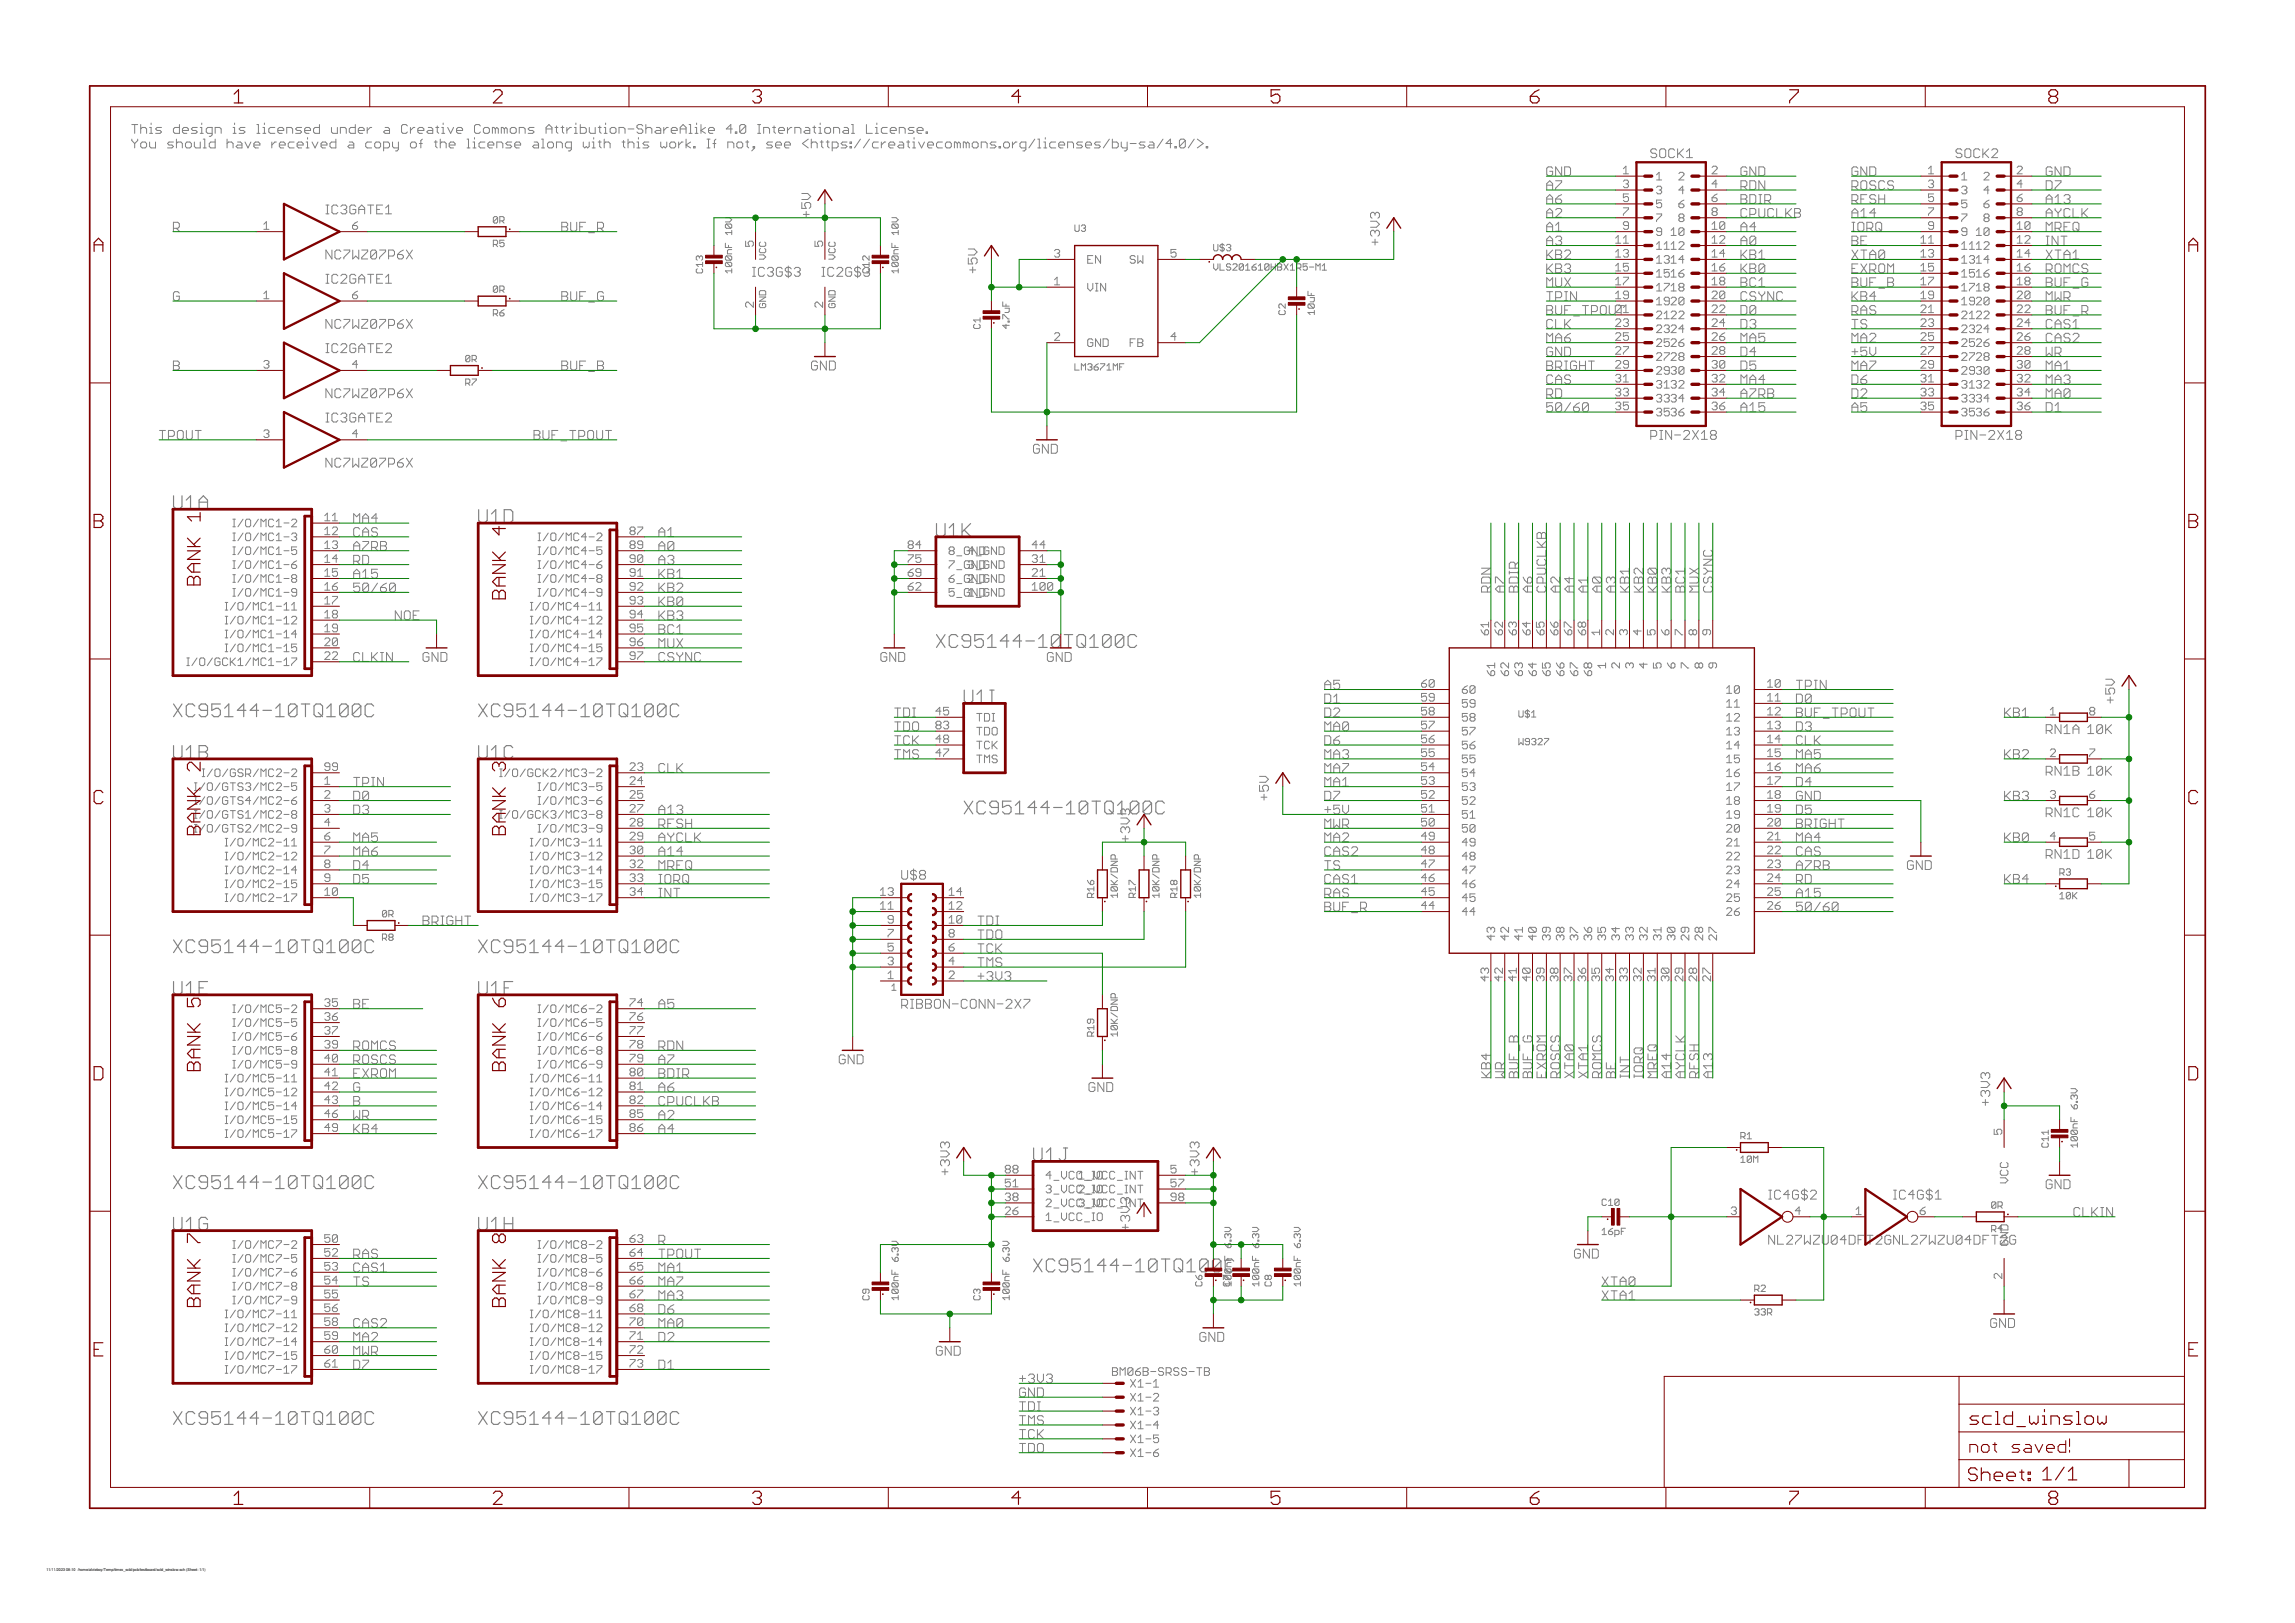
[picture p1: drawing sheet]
<svg xmlns="http://www.w3.org/2000/svg" width="420mm" height="297mm" viewBox="0 0 420 297" stroke-linecap="round" stroke-linejoin="round" font-family="sans-serif">
<defs><g id="words">
<g font-size=".7">
<text x="8.5" y="287.5">11/11/2023</text>
<text x="12.1" y="287.5">08:10 /home/alvieboy/Temp/timex_scld/pcb/testboard/scld_winslow.sch (Sheet: 1/1)</text>
</g>
</g></defs>
<g fill="none" stroke="#808080" stroke-width=".18">
<path d="M24.1 22.8h1.1M24.1 25.5v.2l.6 .6M24.7 22.8v1.6M24.7 26.3v.8M25.2 25.5v.2l-.5 .6M25.8 22.8v1.6M25.8 26.3l.2-.3h.6l.2 .3v.5l-.2 .3h-.6l-.2-.3zM25.8 23.6l.2-.3h.6l.2 .3v.8M27.4 23.3h.3v1.1M27.4 24.4h.5M27.4 26v.8l.3 .3h.8v-1.1M27.7 22.5v.3"/>
<path d="M29.6 23.3h-.8l-.3 .3 .3 .3h.5l.3 .3-.3 .2h-.8M31.7 26h-.8l-.2 .3 .2 .2h.6l.2 .3-.2 .3h-.8M32.3 26.3l.3-.3h.5l.3 .3v.8M32.3 25.5v1.6M32.9 22.8v1.6h-.9l-.3-.2v-.6l.3-.3h.9M33.4 23.9h1.1v-.3l-.3-.3h-.5l-.3 .3v.6l.3 .2h.5M34.2 26h.6l.2 .3v.5l-.2 .3h-.6l-.2-.3v-.5zM35.6 26v.8l.3 .3h.8v-1.1M36.1 23.3h-.8l-.3 .3 .3 .3h.6l.2 .3-.2 .2h-.9M36.7 23.3h.2v1.1M36.7 24.4h.5M36.9 22.5v.3"/>
<path d="M37.2 27.1h.6M37.2 25.5h.3v1.6M38.8 24.4h-.8l-.2-.2v-.6l.2-.3h.8v1.4l-.2 .3h-.3M39.4 24.4v-1.1h.8l.3 .3v.8M39.4 25.5v1.6h-.8l-.3-.3v-.5l.3-.3h.8M41.6 26.3l.2-.3h.6l.3 .3v.8M41.6 25.5v1.6M42.7 23.3h.2v1.1M42.7 24.4h.5M42.9 22.5v.3M43.5 26h.5l.3 .3v.8h-.8l-.3-.3 .3-.3h.8M44.9 23.3h-.9l-.2 .3 .2 .3h.6l.3 .3-.3 .2h-.8"/>
<path d="M44.9 26l.5 1.1 .5-1.1M46.5 26.5h1.1v-.2l-.3-.3h-.5l-.3 .3v.5l.3 .3h.5M47 22.8h.3v1.6M47 24.4h.6M48.1 23.3h.3v1.1M48.1 24.4h.6M48.4 22.5v.3M49.8 26v1.1M50.3 23.3h-.8l-.3 .3v.6l.3 .2h.8M50.6 26h-.3l-.5 .5M50.9 23.9h1v-.3l-.2-.3h-.6l-.2 .3v.6l.2 .2h.6M51.1 26.5h1.1v-.2l-.3-.3h-.5l-.3 .3v.5l.3 .3h.5"/>
<path d="M52.5 24.4v-1.1h.8l.3 .3v.8M53.8 26h-.8l-.2 .3v.5l.2 .3h.8M54.4 26.5h1.1v-.2l-.3-.3h-.5l-.3 .3v.5l.3 .3h.5M55.2 23.3h-.8l-.3 .3 .3 .3h.5l.3 .3-.3 .2h-.8M55.8 23.9h1.1v-.3l-.3-.3h-.6l-.2 .3v.6l.2 .2h.6M56 27.1h.6M56 26h.3v1.1M56.3 25.2v.3M57.1 26l.6 1.1 .5-1.1M58.5 22.8v1.6h-.8l-.3-.2v-.6l.3-.3h.8M58.8 26.5h1.1v-.2l-.3-.3h-.6l-.2 .3v.5l.2 .3h.6M59.7 39.1h.5"/>
<path d="M59.7 37.5h.5M59.9 37.5v1.6M60.7 23.3v.9l.3 .2h.8v-1.1M61.5 25.5v1.6h-.8l-.3-.3v-.5l.3-.3h.8M61.8 37.8l-.2-.3h-.6l-.2 .3v1.1l.2 .2h.6l.2-.2M62.3 24.4v-1.1h.8l.3 .3v.8M62.4 37.8l.3-.3h.5l.3 .3v.3l-.3 .2M62.9 38.3h.3M63.2 38.3l.3 .3v.3l-.3 .2h-.5l-.3-.2M63.9 26h.6l.3 .3v.8h-.9l-.2-.3 .2-.3h.9M65 22.8v1.6h-.8l-.3-.2v-.6l.3-.3h.8M65.1 37.8l-.2-.3h-.6l-.2 .3v1.1l.2 .2h.6l.2-.2v-.6h-.5"/>
<path d="M65.6 23.9h1.1v-.3l-.3-.3h-.5l-.3 .3v.6l.3 .2h.5M65.7 39.1v-1l.5-.6 .6 .6v1M65.7 38.3h1.1M67.2 23.3v1.1M67.3 37.5h1.1M67.9 37.5v1.6M68 26h-.8l-.2 .3v.5l.2 .3h.8M68.1 23.3h-.3l-.6 .6M68.9 26h.5l.3 .3v.5l-.3 .3h-.5l-.3-.3v-.5zM69 38.3h.5M70 37.5h-1v1.6h1M70.2 27.1h.8l.3-.3v-.5l-.3-.3h-.8v1.6"/>
<path d="M70.5 23.3h.5l.3 .3v.8h-.8l-.3-.2 .3-.3h.8M70.6 38.1l.5-.6v1.6M70.6 39.1h1.1M71.9 26v.8l.2 .3h.8M72.9 26v1.3l-.2 .3h-.3M74.6 23.1l-.3-.3h-.5l-.3 .3v1.1l.3 .2h.5l.3-.2M75.1 23.3v1.1M75.1 26.3l.3-.3h.5l.3 .3v.5l-.3 .3h-.5l-.3-.3zM75.9 23.3h-.2l-.6 .6M76.5 23.9h1.1v-.3l-.3-.3h-.5l-.3 .3v.6l.3 .2h.5M76.8 26.3h.5M77.3 25.5l-.3 .2v1.4"/>
<path d="M78.4 23.3h.6l.2 .3v.8h-.8l-.3-.2 .3-.3h.8M79.5 26h.6M79.8 23.3h.5M79.8 25.7v1.1l.3 .3M80.1 23.1v1.1l.2 .2M80.6 26.3l.3-.3h.5l.3 .3v.8M80.6 25.5v1.6M80.9 23.3h.2v1.1M80.9 24.4h.5M81.1 22.5v.3M82 23.3l.5 1.1 .5-1.1M82.2 26.5h1.1v-.2l-.3-.3h-.5l-.3 .3v.5l.3 .3h.5"/>
<path d="M83.6 23.9h1.1v-.3l-.3-.3h-.5l-.3 .3v.6l.3 .2h.5M85.5 27.1h.5M85.5 25.5h.3v1.6M86.6 26h.3v1.1M86.6 27.1h.5M86.9 25.2v.3M87.9 23.1l-.2-.3h-.6l-.2 .3v1.1l.2 .2h.6l.2-.2M88.8 23.3h.5l.3 .3v.6l-.3 .2h-.5l-.3-.2v-.6zM88.8 26h-.8l-.3 .3v.5l.3 .3h.8M89.3 26.5h1.1v-.2l-.3-.3h-.5l-.3 .3v.5l.3 .3h.5M90.7 23.6l-.3-.3h-.3v1.1M90.7 23.6v.8"/>
<path d="M90.7 23.6l.3-.3 .2 .3v.8M91 27.1v-1.1h.8l.3 .3v.8M91.1 39.9l-.2-.3h-.4l-.2 .3v.7M91.1 39.9v.7l-.2 .2h-.4l-.2-.2M91.1 39.9l-.8 .7M92.3 23.6l-.2-.3h-.3v1.1M92.3 23.6v.8M92.3 23.6l.3-.3 .3 .3v.8M93.7 23.3h.5l.3 .3v.6l-.3 .2h-.5l-.3-.2v-.6zM93.7 26h-.8l-.3 .3 .3 .2h.5l.3 .3-.3 .3h-.8M94.2 26.5h1.1v-.2l-.2-.3h-.6l-.3 .3v.5l.3 .3h.6M95.1 24.4v-1.1h.8l.2 .3v.8"/>
<path d="M97.8 23.3h-.8l-.3 .3 .3 .3h.5l.3 .3-.3 .2h-.8M97.8 26h.5l.3 .3v.8h-.8l-.3-.3 .3-.3h.8M99.1 27.1h.6M99.1 25.5h.3v1.6M100 24.4v-1.1l.5-.5 .5 .5v1.1M100 23.6h1M100.2 26.3l.3-.3h.5l.3 .3v.5l-.3 .3h-.5l-.3-.3zM101.6 23.3h.6M101.9 23.1v1.1l.3 .2M101.9 27.1v-1.1h.8l.3 .3v.8M102.7 23.3h.5M103 23.1v1.1l.2 .2"/>
<path d="M103.8 23.3v1.1M104.6 23.3h-.3l-.5 .6M104.6 27.1h-.8l-.3-.3v-.5l.3-.3h.8v1.3l-.3 .3h-.2M105.2 23.3h.2v1.1M105.2 24.4h.5M105.4 22.5v.3M106.2 22.8v1.6h.9l.2-.2v-.6l-.2-.3h-.9M106.8 26v.8l.3 .3 .2-.3 .3 .3 .3-.3v-.8M107.9 23.3v.9l.2 .2h.9v-1.1M108.4 27.1h.6M108.4 26h.3v1.1M108.7 25.2v.3"/>
<path d="M109.5 23.3h.6M109.5 26h.6M109.8 23.1v1.1l.3 .2M109.8 25.7v1.1l.3 .3M110.6 23.3h.3v1.1M110.6 24.4h.5M110.6 26.3l.3-.3h.5l.3 .3v.8M110.6 25.5v1.6M110.9 22.5v.3M112 23.3h.5l.3 .3v.6l-.3 .2h-.5l-.3-.2v-.6zM113.3 24.4v-1.1h.9l.2 .3v.8M113.9 26h.5"/>
<path d="M114.2 25.7v1.1l.2 .3M115 23.6h1.1M115 26.3l.3-.3h.5l.3 .3v.8M115 25.5v1.6M116.6 27.1h.6M116.6 26h.3v1.1M116.9 25.2v.3M117.7 23.1l-.3-.3h-.5l-.3 .3v.2l.3 .3h.5l.3 .3v.3l-.3 .2h-.5l-.3-.2M118.2 23.6l.3-.3h.6l.2 .3v.8M118.2 22.8v1.6M118.8 26h-.8l-.3 .3 .3 .2h.5l.3 .3-.3 .3h-.8M120.2 23.3h.5l.3 .3v.8h-.8l-.3-.2 .3-.3h.8"/>
<path d="M121 26v.8l.2 .3 .3-.3 .3 .3 .3-.3v-.8M121.5 23.3v1.1M122.3 23.3h-.2l-.6 .6M122.9 26h.5l.3 .3v.5l-.3 .3h-.5l-.3-.3v-.5zM122.9 23.9h1.1v-.3l-.3-.3h-.6l-.2 .3v.6l.2 .2h.6M124.2 26v1.1M124.5 23.6h1.1M124.5 24.4v-1.1l.6-.5 .5 .5v1.1M125.1 26h-.3l-.6 .5M125.6 25.5v1.6M126.2 22.8h.2v1.6M126.2 24.4h.5"/>
<path d="M126.4 26l-.8 .5 .8 .6M127 26.8h.3v.3h-.3zM127.3 23.3h.2v1.1M127.3 24.4h.5M127.5 22.5v.3M128.3 22.8v1.6M129.2 23.3l-.9 .6 .9 .5M129.4 27.1h.6M129.4 25.5h.6M129.7 23.9h1.1v-.3l-.3-.3h-.5l-.3 .3v.6l.3 .2h.5M129.7 25.5v1.6M130.5 26.3h.6"/>
<path d="M131.1 25.5l-.3 .2v1.4M132.8 39.8h.8l.4 .4-.4 .4h-.8M133.2 27.1v-1.1h.9l.2 .3v.8M134.1 23.6h-1.1l.8-.8v1.6M134.6 24.2h.3v.2h-.3zM135.1 26h.6l.3 .3v.5l-.3 .3h-.6l-.2-.3v-.5zM136.5 23.1l-.3-.3h-.5l-.3 .3v1.1M136.5 23.1v1.1l-.3 .2h-.5l-.3-.2M136.5 23.1l-1.1 1.1M136.5 26h.6M136.8 25.7v1.1l.3 .3M137.9 26.8h.3v.3h-.3z"/>
<path d="M138.2 27.1l-.6 .5M138.7 22.8h.6M138.7 24.4h.6M139 22.8v1.6M139.8 24.4v-1.1h.8l.3 .3v.8M141.4 23.3h.6M141.4 26h-.8l-.3 .3 .3 .2h.6l.2 .3-.2 .3h-.9M141.7 23.1v1.1l.3 .2M142 26.5h1.1v-.2l-.3-.3h-.5l-.3 .3v.5l.3 .3h.5M142.5 23.9h1.1v-.3l-.3-.3h-.5l-.3 .3v.6l.3 .2h.5M143.6 26.5h1.1v-.2l-.3-.3h-.5l-.3 .3v.5l.3 .3h.5M144.2 23.3v1.1"/>
<path d="M145 23.3h-.3l-.5 .6M145.5 24.4v-1.1h.8l.3 .3v.8M146.8 37.1v1h.8l-.3-.5v-.3l.3-.2h.5l.3 .2v.6l-.3 .2M146.8 35.4h1.1l.5 .6-.5 .5h-1.1M147.1 39.2h1M147.4 23.3h.6l.3 .3v.8h-.9l-.2-.2 .2-.3h.9M147.6 38.7v1.1M148 25.5l-1.1 .8 1.1 .8M148.5 26.3l.3-.3h.6l.2 .3v.8M148.5 25.5v1.6M148.8 23.3h.6M149.1 23.1v1.1l.3 .2"/>
<path d="M149.9 23.3h.3v1.1M149.9 24.4h.5M150.2 22.5v.3M150.2 26h.5M150.4 25.7v1.1l.3 .3M151.3 23.3h.5l.3 .3v.6l-.3 .2h-.5l-.3-.2v-.6zM151.3 26h.5M151.5 25.7v1.1l.3 .3M152.4 27.1h.8l.2-.3v-.5l-.2-.3h-.8v1.6M152.6 24.4v-1.1h.8l.3 .3v.8M154.5 23.3h.6l.2 .3v.8h-.8l-.2-.2 .2-.3h.8M155.1 26h-.8l-.3 .3 .3 .2h.5l.3 .3-.3 .3h-.8"/>
<path d="M155.6 26.8h.3v.3h-.3zM155.6 26h.3v.3h-.3zM155.9 22.8h.3v1.6M155.9 24.4h.5M157.5 25.5l-1.1 1.6M158.6 22.8v1.6h1.1M159.2 25.5l-1.1 1.6M160.3 23.3h.2v1.1M160.3 24.4h.5M160.5 22.5v.3M160.8 26h-.8l-.3 .3v.5l.3 .3h.8M161.4 26v1.1"/>
<path d="M162.2 26h-.3l-.5 .5M162.4 23.3h-.8l-.2 .3v.6l.2 .2h.8M162.7 26.5h1.1v-.2l-.3-.3h-.5l-.3 .3v.5l.3 .3h.5M163 23.9h1.1v-.3l-.3-.3h-.5l-.3 .3v.6l.3 .2h.5M163.3 39.8h.7l.4 .4-.4 .4h-.7M164.6 24.4v-1.1h.8l.3 .3v.8M164.6 26h.6l.2 .3v.8h-.8l-.2-.3 .2-.3h.8M166 26h.5M166.3 25.7v1.1l.2 .3M167.1 27.1h.5M167.1 26h.2v1.1M167.3 23.3h-.8l-.2 .3 .2 .3h.6l.2 .3-.2 .2h-.8"/>
<path d="M167.3 25.2v.3M167.9 23.9h1.1v-.3l-.3-.3h-.5l-.3 .3v.6l.3 .2h.5M168.2 26l.5 1.1 .5-1.1M169.5 24.2h.3v.2h-.3zM169.8 26.5h1.1v-.2l-.3-.3h-.5l-.3 .3v.5l.3 .3h.5M172.5 26h-.8l-.3 .3v.5l.3 .3h.8M173.1 26.3l.3-.3h.5l.3 .3v.5l-.3 .3h-.5l-.3-.3zM175.3 26.3l-.3-.3h-.3v1.1M175.3 26.3v.8M175.3 26.3l.2-.3 .3 .3v.8M176.9 26.3l-.3-.3h-.2v1.1M176.9 26.3v.8"/>
<path d="M176.9 26.3l.3-.3 .2 .3v.8M178 26.3l.3-.3h.5l.3 .3v.5l-.3 .3h-.5l-.3-.3zM179.6 27.1v-1.1h.8l.3 .3v.8M182.4 26h-.9l-.2 .3 .2 .2h.6l.3 .3-.3 .3h-.8M182.9 26.8h.3v.3h-.3zM183.7 26.3l.3-.3h.5l.3 .3v.5l-.3 .3h-.5l-.3-.3zM185.4 26v1.1M186.2 26h-.3l-.5 .5M187.8 27.1h-.8l-.3-.3v-.5l.3-.3h.8v1.3l-.3 .3h-.2M189.4 25.5l-1 1.6M190 27.1h.5M190 25.5h.3v1.6"/>
<path d="M191.1 27.1h.5M191.1 26h.3v1.1M191.4 25.2v.3M193.3 26h-.9l-.2 .3v.5l.2 .3h.9M193.8 26.5h1.1v-.2l-.3-.3h-.5l-.3 .3v.5l.3 .3h.5M195.5 27.1v-1.1h.8l.2 .3v.8M198.2 26h-.8l-.3 .3 .3 .2h.5l.3 .3-.3 .3h-.8M198.7 26.5h1.1v-.2l-.3-.3h-.5l-.3 .3v.5l.3 .3h.5M201.4 26h-.8l-.2 .3 .2 .2h.6l.2 .3-.2 .3h-.8M203.1 25.5l-1.1 1.6M203.6 25.5v1.6h.8l.3-.3v-.5l-.3-.3h-.8M205.3 26v.8l.2 .3h.9"/>
<path d="M206.4 26v1.3l-.3 .3h-.3M206.9 26.3h1.1M209.6 26h-.8l-.2 .3 .2 .2h.6l.2 .3-.2 .3h-.8M210.5 26h.5l.3 .3v.8h-.8l-.3-.3 .3-.3h.8M212.9 25.5l-1.1 1.6M214.5 26.3h-1l.8-.8v1.6M215.1 26.8h.3v.3h-.3zM217 25.7v1.1l-.3 .3h-.5l-.3-.3M217 25.7l-.3-.2h-.5l-.3 .2v1.1M217 25.7l-1.1 1.1M218.6 25.5l-1 1.6M219.2 25.5l1.1 .8-1.1 .8"/>
<path d="M220.8 26.8h.3v.3h-.3zM251.7 39.1v.3M251.7 39.1l-.2-.2h-.3l-.3 .2v.6l.3 .2M251.7 39.1l.3-.2h.3l.2 .2v.6l-.2 .2M283.2 34.7v-1.1l.5-.5 .5 .5v1.1M283.2 37.2v-1l.5-.6 .5 .6v1M283.2 39.8v-1.1l.5-.5 .5 .5v1.1M283.2 36.4h1M283.2 39h1M283.2 33.9h1M284.2 30.8l-.2-.3h-.6l-.2 .3v1.1l.2 .3h.6l.2-.3v-.6h-.5M284.8 36.4h.8l.3 .3v.3l-.3 .2h-.5l-.3-.2z"/>
<path d="M284.8 33.1h1.1v.2l-1.1 1.1v.3M284.8 38.4l.3-.2h.5l.3 .2v.3l-1.1 1.1h1.1M285.9 30.5v1.7l-1.1-1.7v1.7M285.9 35.6l-.6 .3-.5 .5M286.4 30.5h.9l.2 .3v1.1l-.2 .3h-.9zM297.2 38h.9v.3l-.9 .9v.2M297.2 33.2l.2-.2h.5l.2 .2v.2l-.2 .3M297.2 30.9l.5-.5v1.4M297.2 31.8h.9M297.7 33.7h.2M297.9 33.7l.2 .2v.2l-.2 .3h-.5l-.2-.3M298.1 35.5h-.9v.7l.7-.2 .2 .2v.5l-.2 .2h-.5l-.2-.2"/>
<path d="M303.3 34.3l.2-.2h.5l.2 .2v.2l-.2 .3M303.3 39.2h.9v.2l-.9 .9v.3M303.3 32l.4-.5v1.4M303.3 32.9h.9M303.3 27.5l-.3-.3h-.5l-.3 .3v.3l.3 .2h.5l.3 .3v.3l-.3 .3h-.5l-.3-.3M303.7 34.8h.3M303.8 27.5l.3-.3h.6l.2 .3v1.1l-.2 .3h-.6l-.3-.3zM304 34.8l.2 .2v.2l-.2 .3h-.5l-.2-.3M304.2 36.6h-.9v.7l.7-.2 .2 .2v.5l-.2 .2h-.5l-.2-.2M306.6 27.5l-.3-.3h-.5l-.3 .3v1.1l.3 .3h.5l.3-.3M307.1 27.2v1.7M307.4 37.3h.7l.2 .2v.3l-.2 .2h-.5l-.2-.2z"/>
<path d="M307.4 31.8l.2-.3h.5l.2 .3v.2l-.9 .9h.9M307.4 28l.8 .9M307.6 39.9l-.2-.3v-.2l.2-.2h.5l.2 .2v.2l-.2 .3M307.6 39.9l-.2 .2v.2l.2 .3h.5l.2-.3v-.2l-.2-.2M307.6 39.9h.5M308.2 27.2l-1.1 1.1M308.3 34.8h-.9l.7-.7v1.4M308.3 36.6l-.5 .3-.4 .4M308.8 27.8l.5-.6v1.7M308.8 28.9h1.1M313.4 30.6l.3-.2h.4l.3 .2v.3l-1 .9h1M313.4 36.2h.7l.3 .2v.3l-.3 .2h-.4l-.3-.2z"/>
<path d="M313.7 38.7l-.3 .3v.2l.3 .2h.4l.3-.2v-.2l-.3-.3M313.7 38.7l-.3-.2v-.2l.3-.3h.4l.3 .3v.2l-.3 .2M313.7 38.7h.4M314.4 35.5l-.5 .2-.5 .5M314.4 33.7h-1l.7-.7v1.4M318.7 34.2h.8l.3-.3v-.6l-.3-.2h-.8v1.6M318.7 35.6h.8l.3 .3v.3l-.3 .2 .3 .3v.3l-.3 .2h-.8zM318.7 36.4h.8M319.3 34.2l.5 .5M319.8 30.8l-.3-.3h-.5l-.3 .3v1.1l.3 .3h.5l.3-.3v-.6h-.5M319.8 38.4l-.3-.2h-.5l-.3 .2v1.1l.3 .3h.5l.3-.3M320.4 39.2h.8l.2-.2v-.6l-.2-.2h-.8v1.6"/>
<path d="M320.4 33.1h.8l.2 .2v1.1l-.2 .3h-.8zM320.4 35.6h.8l.2 .3v1.1l-.2 .2h-.8zM321.4 30.5v1.7l-1-1.7v1.7M322 30.5h.8l.3 .3v1.1l-.3 .3h-.8zM322 38.2v1.3l.3 .3h.5l.3-.3v-1.3M322 35.6h.5M322 37.2h.5M322.3 35.6v1.6M323.1 33.1v1.6l-1.1-1.6v1.6M323.1 36.7h.8l.3-.3v-.5l-.3-.3h-.8v1.6M323.6 36.7l.6 .5M324.7 38.4l-.3-.2h-.5l-.3 .2v1.1l.3 .3h.5l.3-.3"/>
<path d="M325.3 38.2v1.6h1M326.9 38.2v1.6M327.2 39l.8 .8M328 38.2l-1.1 1M328.5 38.2h.9l.2 .2v.3l-.2 .3 .2 .2v.3l-.2 .3h-.9zM328.5 39h.9M339 36.7h.9l.2-.3v-.5l-.2-.3h-.9v1.6M339 34.2h.9l.2-.3v-.6l-.2-.2h-.9v1.6M339 39.8v-1.1l.6-.5 .5 .5v1.1M339 39h1.1M339.6 36.7l.5 .5M339.6 34.2l.5 .5"/>
<path d="M340.1 30.8l-.2-.3h-.6l-.3 .3v1.1l.3 .3h.6l.2-.3v-.6h-.5M340.7 33.3l.3-.2h.5l.3 .2v1.1l-.3 .3h-.5l-.3-.3zM340.7 38.7l.5-.5v1.6M340.7 36.4h.5M340.7 39.8h1.1M341.8 30.5v1.7l-1.1-1.7v1.7M341.8 35.6h-1.1v1.6M342.3 30.5h.8l.3 .3v1.1l-.3 .3h-.8zM343.4 33.3l-.3-.2h-.5l-.3 .2v.3l.3 .3h.5l.3 .3v.2l-.3 .3h-.5l-.3-.3M343.4 35.9l-.3-.3h-.5l-.3 .3v.3l.3 .2h.5l.3 .3v.3l-.3 .2h-.5l-.3-.2M343.4 39h-1.1l.8-.8v1.6M344 35.6v1.6"/>
<path d="M344 36.4h1M345 33.3l-.2-.2h-.6l-.2 .2v1.1l.2 .3h.6l.2-.3M345 35.6v1.6M346.7 33.3l-.3-.2h-.5l-.3 .2v.3l.3 .3h.5l.3 .3v.2l-.3 .3h-.5l-.3-.3M353.1 33.2l.2-.2h.5l.2 .2v.2l-.2 .3M353.1 31.8h.9M353.1 38h.9v.3l-.9 .9v.2M353.1 30.9l.4-.5v1.4M353.5 33.7h.3M353.8 33.7l.2 .2v.2l-.2 .3h-.5l-.2-.3M354 35.5h-.9v.7l.7-.2 .2 .2v.5l-.2 .2h-.5l-.2-.2M359.1 32.9h1"/>
<path d="M359.1 34.3l.3-.2h.5l.2 .2v.2l-.2 .3M359.1 39.2h1v.2l-1 .9v.3M359.1 32l.5-.5v1.4M359.2 27.5l-.3-.3h-.5l-.3 .3v.3l.3 .2h.5l.3 .3v.3l-.3 .3h-.5l-.3-.3M359.6 34.8h.3M359.7 27.5l.3-.3h.5l.3 .3v1.1l-.3 .3h-.5l-.3-.3zM359.9 34.8l.2 .2v.2l-.2 .3h-.5l-.3-.3M360.1 36.6h-1v.7l.5-.2h.3l.2 .2v.5l-.2 .2h-.5l-.3-.2M362.5 27.5l-.3-.3h-.6l-.2 .3v1.1l.2 .3h.6l.3-.3M363 27.2v1.7M363.2 31.8l.3-.3h.4l.3 .3v.2l-1 .9h1M363.2 37.3h.7l.3 .2v.3l-.3 .2h-.4l-.3-.2z"/>
<path d="M363.3 28l.8 .9M363.5 39.9l-.3 .2v.2l.3 .3h.4l.3-.3v-.2l-.3-.2M363.5 39.9l-.3-.3v-.2l.3-.2h.4l.3 .2v.2l-.3 .3M363.5 39.9h.4M364.1 27.2l-1.1 1.1M364.2 34.8h-1l.7-.7v1.4M364.2 36.6l-.5 .3-.5 .4M364.6 27.5l.3-.3h.5l.3 .3v.3l-1.1 1.1h1.1M369.3 30.6l.2-.2h.5l.2 .2v.3l-.9 .9h.9M369.3 36.2h.7l.2 .2v.3l-.2 .2h-.5l-.2-.2zM369.5 38.7l-.2 .3v.2l.2 .2h.5l.2-.2v-.2l-.2-.3M369.5 38.7l-.2-.2v-.2l.2-.3h.5l.2 .3v.2l-.2 .2"/>
<path d="M369.5 38.7h.5M370.2 33.7h-.9l.7-.7v1.4M370.2 35.5l-.4 .2-.5 .5M374.6 33.1h.8l.3 .2v1.1l-.3 .3h-.8zM374.6 37.2v-1l.5-.6 .6 .6v1M374.6 39.8v-1.1l.5-.5 .6 .5v1.1M374.6 36.4h1.1M374.6 39h1.1M375.7 30.8l-.3-.3h-.5l-.3 .3v1.1l.3 .3h.5l.3-.3v-.6h-.6M376.2 33.1h1.1v.2l-1.1 1.1v.3M376.2 38.2v.2l.6 .6M376.2 36.2l.6-.6v1.6"/>
<path d="M376.2 37.2h1.1M376.8 39v.8M377.3 30.5v1.7l-1.1-1.7v1.7M377.3 38.2v.2l-.5 .6M377.9 30.5h.8l.3 .3v1.1l-.3 .3h-.8zM377.9 35.9l.2-.3h.6l.3 .3v.3l-.3 .2M378.4 36.4h.3M378.7 36.4l.3 .3v.3l-.3 .2h-.6l-.2-.2M379 38.4l-.3-.2h-.6l-.2 .2v1.1l.2 .3h.6l.3-.3M379.5 38.2v1.6h1.1M381.1 38.2v1.6M381.4 39l.8 .8"/>
<path d="M382.2 38.2l-1.1 1M31.7 41.8h.9l.2-.3v-.5l-.2-.3h-.9v1.6M32.3 41.8l.5 .5M32.8 53.7l-.2-.3h-.6l-.3 .3v1l.3 .3h.6l.2-.3v-.5h-.5M48.3 53.7l.5-.4v1.4M48.3 41l.5-.4v1.4M48.3 54.7h.9M48.3 42h.9M59.7 51.8h.5M59.7 50.2h.5M59.9 50.2v1.6M60.8 45.8v1.6l-1.1-1.6v1.6"/>
<path d="M60.8 58.5v1.6l-1.1-1.6v1.6M61.8 50.5l-.2-.3h-.6l-.2 .3v1.1l.2 .2h.6l.2-.2M62.4 58.7l-.3-.2h-.5l-.3 .2v1.1l.3 .3h.5l.3-.3M62.4 46l-.3-.2h-.5l-.3 .2v1.1l.3 .3h.5l.3-.3M62.4 50.5l.3-.3h.5l.3 .3v.3l-1.1 1h1.1M62.9 58.5h1.1v.2l-1.1 1.1v.3M62.9 45.8h1.1v.2l-1.1 1.1v.3M64.5 41.3h.7l.3 .2v.2l-.3 .3h-.4l-.3-.3zM64.5 54h.7l.3 .2v.2l-.3 .3h-.4l-.3-.3zM64.6 45.8v1.6l.5-.5 .6 .5v-1.6M64.6 58.5v1.6l.5-.5 .6 .5v-1.6M65.1 50.5l-.2-.3h-.6l-.2 .3v1.1l.2 .2h.6l.2-.2v-.6h-.5"/>
<path d="M65.5 53.3l-.5 .2-.5 .5M65.5 40.6l-.5 .2-.5 .5M65.7 51.8v-1l.5-.6 .6 .6v1M65.7 51h1.1M66.2 58.5h1.1v.2l-1.1 1.1v.3h1.1M66.2 45.8h1.1v.2l-1.1 1.1v.3h1.1M67.3 50.2h1.1M67.9 50.2v1.6M68.9 46v1.1l-.2 .3h-.6l-.2-.3M68.9 58.7l-.2-.2h-.6l-.2 .2v1.1M68.9 58.7v1.1l-.2 .3h-.6l-.2-.3M68.9 46l-.2-.2h-.6l-.2 .2v1.1"/>
<path d="M68.9 58.7l-1 1.1M68.9 46l-1 1.1M69 51h.5M69.5 58.5h1.1v.2l-1.1 1.1v.3M69.5 45.8h1.1v.2l-1.1 1.1v.3M70 50.2h-1v1.6h1M70.6 50.8l.5-.6v1.6M70.6 51.8h1.1M71.1 59.6h.8l.3-.3v-.6l-.3-.2h-.8v1.6M71.1 46.9h.8l.3-.3v-.6l-.3-.2h-.8v1.6M72.8 59.3h.8l.3 .3v.2l-.3 .3h-.6l-.2-.3zM72.8 46.6h.8l.3 .3v.2l-.3 .3h-.6l-.2-.3z"/>
<path d="M73.9 58.5l-.6 .2-.5 .6M73.9 45.8l-.6 .2-.5 .6M74.4 58.5l1.1 1.6M74.4 45.8l1.1 1.6M75.5 58.5l-1.1 1.6M75.5 45.8l-1.1 1.6M90.3 44.7h.6l.2-.1v-.4l-.2-.2h-.6v1.1M90.3 57.4h.6l.2-.1v-.4l-.2-.2h-.6v1.1M90.7 44.7l.4 .4M90.7 57.4l.4 .4M91.1 52.5l-.2-.2h-.4l-.2 .2v.8M91.1 52.5v.8l-.2 .2h-.4l-.2-.2"/>
<path d="M91.1 52.5l-.8 .8M91.5 40.4h.6l.2-.2v-.3l-.2-.3h-.6v1.2M91.5 53.1h.6l.2-.2v-.4l-.2-.2h-.6v1.2M91.5 57.3h.6l.2 .1v.2l-.2 .2h-.4l-.2-.2zM91.9 40.4l.4 .4M91.9 53.1l.4 .4M92.3 44h-.8v.6l.4-.2 .4 .2v.3l-.2 .2h-.4l-.2-.2M92.3 56.7l-.8 .6M102.8 40.7h.9l.2 .3v.2l-.2 .3 .2 .3v.3l-.2 .2h-.9zM102.8 53.4h.9l.2 .3v.2l-.2 .3 .2 .3v.2l-.2 .3h-.9zM102.8 54.2h.9M102.8 41.5h.9"/>
<path d="M104.5 40.7v1.4l.3 .2h.5l.3-.2v-1.4M104.5 53.4v1.3l.3 .3h.5l.3-.3v-1.3M106.1 54.2h.6M106.1 41.5h.6M107.2 53.4h-1.1v1.6M107.2 40.7h-1.1v1.6M107.8 42.6h1M107.8 55.3h1M109.4 41.8h.8l.3-.3v-.5l-.3-.3h-.8v1.6M109.9 41.8l.6 .5M110.5 53.7l-.3-.3h-.5l-.3 .3v1l.3 .3h.5l.3-.3v-.5h-.6M127.7 49.2l-.2 .2v.4l.2 .2h.7l.2-.2v-.4l-.2-.2"/>
<path d="M128 47l-.2-.2-.3 .2v.4l.2 .2M128 47l.2-.2 .4 .2v.4l-.2 .2M128 47v.2M128.6 48.4h-1.1l.3 .4M128.6 48v.8M132.8 44.5v.8h1.2M133 48l-.2 .2v.4l.2 .2h.8M133 48h.8l.2 .2v.4l-.2 .2M133 46.8l-.2 .2v.4l.2 .2h.8M133 46.8h.8l.2 .2v.4l-.2 .2M133 41l-.2 .2v.4l.2 .2h.8M133 41h.8l.2 .2v.4l-.2 .2"/>
<path d="M133 48l.8 .8M133 46.8l.8 .8M133 41l.8 .8M133.4 44.9v.4M134 49.6h-1.2l.4 .4M134 45.7h-.6l-.2 .2v.6h.8M134 42.6h-1.2l.4 .3M134 42.2v.7M134 49.2v.8M136.5 44.1v1h.7l-.2-.5v-.2l.2-.3h.5l.2 .3v.5l-.2 .2M137.8 50.6h.5M137.8 48.9h.5"/>
<path d="M137.9 55.3v.9l-.9-.9h-.3l-.2 .2v.5l.2 .2M138 48.9v1.7M139 54.4h1.2l-1.2 .7h1.2M139 46.7h.8l.4 .3-.4 .4h-.8M139.2 44.3l-.2 .2v.4l.2 .2h.8l.2-.2v-.4l-.2-.2M139.2 45.5l-.2 .2v.4l.2 .1h.8l.2-.1v-.4l-.2-.2M139.2 53.2h.8l.2 .2v.6h-1.2v-.6zM139.2 55.5l-.2 .2v.4l.2 .2h.8l.2-.2v-.4l-.2-.2h-.4v.4M140 49.2l-.3-.3h-.6l-.2 .3v1.1l.2 .3h.6l.3-.3M140.5 49.2l.3-.3h.5l.3 .3v.3l-.3 .3M141 49.8h.3M141.3 49.8l.3 .2v.3l-.3 .3h-.5l-.3-.3"/>
<path d="M143.2 49.2l-.2-.3h-.6l-.3 .3v1.1l.3 .3h.6l.2-.3v-.5h-.5M144.3 48.7v2.1M144.9 49.2l-.3-.3h-.6l-.2 .3v.3l.2 .3h.6l.3 .2v.3l-.3 .3h-.6l-.2-.3M145.4 49.2l.3-.3h.5l.3 .3v.3l-.3 .3M145.9 49.8h.3M146.2 49.8l.3 .2v.3l-.3 .3h-.5l-.3-.3M149.2 44.1v1h.7l-.2-.5v-.2l.2-.3h.5l.2 .3v.5l-.2 .2M150.5 50.6h.5M150.5 48.9h.5M150.6 55.3v.9l-.9-.9h-.3l-.2 .2v.5l.2 .2M150.7 48.9v1.7M151.7 53.4l.2-.2h.8l.2 .2v.6h-1.2z"/>
<path d="M151.7 54.4h1.2l-1.2 .7h1.2M151.7 46.7h.8l.4 .3-.4 .4h-.8M151.9 44.3l-.2 .2v.4l.2 .2h.8l.2-.2v-.4l-.2-.2M151.9 55.5l-.2 .2v.4l.2 .2h.8l.2-.2v-.4l-.2-.2h-.4v.4M151.9 45.5l-.2 .2v.4l.2 .1h.8l.2-.1v-.4l-.2-.2M152.7 49.2l-.3-.3h-.6l-.2 .3v1.1l.2 .3h.6l.3-.3M153.2 49.2l.3-.3h.5l.3 .3v.3l-1.1 1.1h1.1M155.9 49.2l-.2-.3h-.6l-.3 .3v1.1l.3 .3h.6l.2-.3v-.5h-.5M157 48.7v2.1M157.6 49.2l-.3-.3h-.6l-.2 .3v.3l.2 .3h.6l.3 .2v.3l-.3 .3h-.6l-.2-.3M158.6 49.8h.3M158.9 49.2l.2 .2v.4l-.2 .2h-.8l-.2-.2v-.4l.5-.5h.5l.3 .3v.3l-.3 .3"/>
<path d="M158.9 49.8l.3 .2v.3l-.3 .3h-.5l-.3-.3M159.1 46.8v.8l-.8-.8-.4 .2v.4l.2 .2M159.1 48v.8M159.1 48.4h-1.2l.4 .4M163.3 44.5v.8h1.1M163.5 48l-.2 .2v.4l.2 .2h.8M163.5 46.8h.8l.1 .2v.4l-.1 .2M163.5 41h.8l.1 .2v.4l-.1 .2M163.5 48h.8l.1 .2v.4l-.1 .2M163.5 41l-.2 .2v.4l.2 .2h.8M163.5 46.8l-.2 .2v.4l.2 .2h.8M163.5 48l.8 .8"/>
<path d="M163.5 46.8l.8 .8M163.5 41l.8 .8M163.9 44.9v.4M164.4 42.2v.7M164.4 49.2v.8M164.4 45.7h-.5l-.2 .2v.6h.7M164.4 49.6h-1.1l.4 .4M164.4 42.6h-1.1l.4 .3M177.3 47.2v1.1h.8l-.3-.5v-.3l.3-.3h.5l.3 .3v.5l-.3 .3M177.3 45.6h1.1l.5 .5-.5 .6h-1.1M177.5 49.4h1.1M178.1 48.9v1"/>
<path d="M178.5 59.4l-.3 .1v.4l.3 .2h.7l.2-.2v-.4l-.2-.1M179.4 58.2v.7M179.4 58.6h-1.2l.4 .3M183.6 55.2v.8h1.2M183.6 58.4v-.8h.2l.8 .8h.2M184 56.4h.8v.6l-.2 .2h-.6M184.2 59.4v.7l-.6-.6h1.2M184.2 55.6v.4M184.6 58.8h.2v.1h-.2zM193.1 45.9l.2-.2h.5l.2 .2v.2l-.2 .3M193.1 51.2l.4-.5v1.4M193.1 52.1h.9"/>
<path d="M193.5 46.4h.3M193.8 46.4l.2 .2v.2l-.2 .3h-.5l-.2-.3M196.8 41.2v.9l.2 .3h.4l.2-.3v-.9M198 41.4l.2-.2h.3l.2 .2-.2 .4M198.4 41.8h.1M198.5 41.8l.2 .2-.2 .4h-.3l-.2-.3M199.1 51.9v.9l.5 .5 .5-.5v-.9M199.1 47.5h.5M200.1 46.8h-1v1.4h1M200.6 53.3h.4M200.6 51.9h.4M200.8 51.9v1.4"/>
<path d="M201.5 46.8v1.4l-.9-1.4v1.4M202.4 51.9v1.4l-.9-1.4v1.4M207.8 47l-.2-.2h-.5l-.2 .2v.2l.2 .3h.5l.2 .2v.2l-.2 .3h-.5l-.2-.3M208.3 46.8v1.4l.5-.5 .4 .5v-1.4M215.3 45.7h-.9v.7l.7-.3 .2 .3v.4l-.2 .3h-.5l-.2-.3M222.2 44.7v1l.2 .2h.4l.2-.2v-1M222.2 48.3v.8l.4 .3 .4-.3v-.8M223.4 48.3v1.1h.7M223.8 44.5v1.6M224.1 44.9l-.2-.2h-.3l-.2 .2v.2l.2 .2h.3l.2 .2-.2 .4h-.3l-.2-.2M224.5 44.9l.2-.2h.4l.2 .2v.2l-.2 .2M224.9 45.3h.2"/>
<path d="M225.1 45.3l.2 .2-.2 .4h-.4l-.2-.2M225.3 48.5l-.2-.2h-.4l-.2 .4 .2 .2h.4l.2 .2v.2l-.2 .1h-.4l-.2-.1M225.7 48.5l.2-.2h.4l.2 .2v.2l-.8 .7h.8M227.6 48.5v.8l-.1 .1h-.4l-.2-.1M227.6 48.5l-.1-.2h-.4l-.2 .2v.8M227.6 48.5l-.7 .8M228 49.4h.8M228 48.7l.4-.4v1.1M229.2 48.9h.6l.2 .2v.2l-.2 .1h-.4l-.2-.1zM230 48.3l-.8 .6M230.4 49.4h.8M230.4 48.7l.4-.4v1.1"/>
<path d="M232.3 48.5v.8l-.2 .1h-.4l-.2-.1M232.3 48.5l-.2-.2h-.4l-.2 .2v.8M232.3 48.5l-.8 .8M232.7 48.9h.8M232.7 48.3v1.1M233.5 48.3v1.1M233.9 48.3h.6l.2 .2-.2 .4 .2 .4-.2 .1h-.6zM233.9 48.9h.6M234.3 56.8l-.2 .2v.4l.2 .2h.8l.2-.2v-.4l-.2-.2M235.1 48.3l.7 1.1M235.3 55.6v.8l-.8-.8h-.2l-.2 .2v.4l.2 .2M235.8 48.3l-.7 1.1"/>
<path d="M236.2 49.4h.8M236.2 48.7l.4-.4v1.1M237.4 49.1h.6l.2-.2v-.4l-.2-.2h-.6v1.1M237.8 49.1l.4 .3M239.3 48.3h-.7v.6l.4-.2 .3 .2v.4l-.2 .1h-.3l-.2-.1M239.5 53.3v.8h1.1M239.6 55.6l-.1 .2v.4l.1 .2h.8M239.6 55.6h.8l.2 .2v.4l-.2 .2M239.6 55.6l.8 .8M239.7 48.9h.8M239.9 54.5h.7v.6l-.2 .1h-.5M240.1 53.7v.4"/>
<path d="M240.6 57.2h-1.1l.4 .4M240.6 56.8v.8M240.9 49.4v-1.1l.4 .4 .4-.4v1.1M242.1 49.4h.7M242.1 48.7l.4-.4v1.1M250.9 40.5h1.1l.5 .5-.5 .6h-1.1M251.2 44.3h1.1M251.7 42.4v.3M251.7 43.8v1.1M251.7 42.4l-.2-.3h-.3l-.3 .3v.5l.3 .3M251.7 42.4l.3-.3h.3l.2 .3v.5l-.2 .3M283.2 42.3v-1.1l.5-.5 .5 .5v1.1"/>
<path d="M283.2 53.4h1M283.2 55.9h.8l.2 .3v.3l-.2 .2 .2 .3v.3l-.2 .3h-.8zM283.2 56.7h.8M283.2 41.5h1M283.2 44.9v-1.1l.5-.6 .5 .6v1.1M283.2 45.8v1.6M283.2 48.3v1.6M283.2 52.5v-1.7l.5 .6 .5-.6v1.7M283.2 44h1M283.4 46.6l.8 .8M283.4 49.1l.8 .8M283.7 53.4v1.6"/>
<path d="M284.2 58.7l-.2-.2h-.6l-.2 .2v1.1l.2 .3h.6l.2-.3M284.2 48.3l-1 1.1M284.2 45.8l-1 1.1M284.8 54.5h.8l.3-.3v-.5l-.3-.3h-.8v1.6M284.8 48.3h.8l.3 .3v.3l-.3 .2 .3 .3v.3l-.3 .2h-.8zM284.8 58.5v1.6h1.1M284.8 45.8h.8l.3 .2v.3l-.3 .3 .3 .3v.2l-.3 .3h-.8zM284.8 46.6h.8M284.8 50.8v1.4l.3 .3h.5l.3-.3v-1.4M284.8 55.9v1.4l.3 .3h.5l.3-.3v-1.4M284.8 42.3h1.1M284.8 43.5l.3-.3h.5l.3 .3v.3l-.3 .2"/>
<path d="M284.8 49.1h.8M284.8 41.2l.5-.5v1.6M285.3 44h.3M285.6 44l.3 .3v.3l-.3 .3h-.5l-.3-.3M286.4 48.6l.3-.3h.6l.2 .3v.3l-.2 .2M286.4 46l.3-.2h.6l.2 .2v.3l-1.1 1.1h1.1M286.4 53.4h.6M286.4 55h.6M286.4 56.7h.6M286.4 58.5v1.6M286.4 50.8l1.1 1.7M286.7 53.4v1.6"/>
<path d="M286.7 59.3l.8 .8M287 49.1h.3M287.3 49.1l.2 .3v.3l-.2 .2h-.6l-.3-.2M287.5 55.9h-1.1v1.7M287.5 50.8l-1.1 1.7M287.5 58.5l-1.1 1.1M288.1 57.8h1.1M288.6 53.4v1.6l-1.1-1.6v1.6M289.7 55.9h1.1M290.3 55.9v1.7M291.4 57h.8l.2-.3v-.5l-.2-.3h-.8v1.7M293.3 55.9h.5l.3 .3v1.1l-.3 .3h-.5l-.3-.3v-1.1z"/>
<path d="M294.6 55.9v1.4l.3 .3h.5l.3-.3v-1.4M295.8 58.6l.2-.2h.5l.2 .2v.2l-.9 1h.9M295.8 56l.2-.2h.5l.2 .2v.3l-.9 .9h.9M295.8 51.2l.4-.5v1.4M295.8 47.1h.9M295.8 52.1h.9M295.8 54.7h.9M295.8 53.7l.4-.4v1.4M295.8 43.6l.4-.5v1.4M295.8 46.1l.4-.4v1.4M295.8 48.7l.4-.5v1.4M295.8 44.5h.9"/>
<path d="M295.8 49.6h.9M296.3 55.9h1M296.8 55.9v1.7M297.2 58.6l.2-.2h.5l.2 .2v.2l-.2 .3M297.2 57.2h.9M297.2 45.9l.2-.2h.5l.2 .2v.2l-.2 .3M297.2 50.7h.9v.3l-.9 .9v.2M297.2 56.3l.5-.5v1.4M297.2 43.6l.5-.5v1.4M297.2 44.5h.9M297.7 46.4h.2M297.7 59.1h.2"/>
<path d="M297.9 46.4l.2 .2v.2l-.2 .3h-.5l-.2-.3M297.9 59.1l.2 .2v.2l-.2 .3h-.5l-.2-.3M298.1 41.3h-.7l-.2-.3v-.2l.2-.2h.5l.2 .2v.9l-.2 .3h-.5l-.2-.3M298.1 48.2h-.9v.7l.7-.2 .2 .2v.5l-.2 .2h-.5l-.2-.2M298.1 54h-.7l-.2-.3v-.2l.2-.2h.5l.2 .2v.9l-.2 .3h-.5l-.2-.3M303.3 57.2l.2-.3h.5l.2 .3v.2l-.9 .9h.9M303.3 48.2h.9M303.3 53.3h.9M303.3 44.7l.4-.5v1.4M303.3 47.2l.4-.4v1.4M303.3 49.8l.4-.5v1.4M303.3 52.3l.4-.4v1.4"/>
<path d="M303.3 54.9l.4-.5v1.4M303.3 59.7l.2-.2h.5l.2 .2v.2l-.9 1h.9M303.3 45.6h.9M303.3 50.7h.9M303.3 55.8h.9M304.2 42.4h-.7l-.2-.2v-.3l.2-.2h.5l.2 .2v1l-.2 .2h-.5l-.2-.2M304.7 58.3h.9M304.7 47l.2-.2h.5l.2 .2v.2l-.2 .3M304.7 51.9h.9v.2l-.9 .9v.3M304.7 45.6h.9M304.7 44.7l.4-.5v1.4M304.7 57.4l.4-.5v1.4"/>
<path d="M304.7 59.7l.2-.2h.5l.2 .2v.2l-.2 .3M305.1 47.5h.3M305.4 47.5l.2 .2v.2l-.2 .3h-.5l-.2-.3M305.6 49.3h-.9v.7l.7-.2 .2 .2v.5l-.2 .2h-.5l-.2-.2M305.6 55.1h-.7l-.2-.2v-.3l.2-.2h.5l.2 .2v1l-.2 .2h-.5l-.2-.2M305.9 57.2l.3-.3h.4l.3 .3v.2l-1 .9h1M305.9 59.7l.3-.2h.4l.3 .2v.2l-1 1h1M305.9 48.2h1M305.9 53.3h1M305.9 43.1h1M305.9 45.6h1M305.9 50.7h1"/>
<path d="M305.9 54.6l.3-.2h.4l.3 .2v.3l-1 .9h1M305.9 42.2l.5-.5v1.4M305.9 44.7l.5-.5v1.4M305.9 47.2l.5-.4v1.4M305.9 49.8l.5-.5v1.4M305.9 52.3l.5-.4v1.4M307.4 57.2l.2-.3h.5l.2 .3v.2l-.9 .9h.9M307.4 50h.7l.2 .2v.3l-.2 .2h-.5l-.2-.2zM307.4 44.5l.2-.3h.5l.2 .3v.2l-.9 .9h.9M307.6 52.6l-.2 .2v.2l.2 .3h.5l.2-.3v-.2l-.2-.2M307.6 52.6l-.2-.3v-.2l.2-.2h.5l.2 .2v.2l-.2 .3M307.6 52.6h.5"/>
<path d="M308.3 54.6l-.9 1M308.3 47.5h-.9l.7-.7v1.4M308.3 41.9l-.2-.2h-.5l-.2 .2v1M308.3 54.6l-.2-.2h-.5l-.2 .2v1M308.3 41.9v1l-.2 .2h-.5l-.2-.2M308.3 54.6v1l-.2 .2h-.5l-.2-.2M308.3 41.9l-.9 1M308.3 49.3l-.5 .3-.4 .4M313.4 58.6l.3-.2h.4l.3 .2v.2l-1 1h1M313.4 56l.3-.2h.4l.3 .2v.3l-1 .9h1M313.4 47.1h1M313.4 53.5l.3-.2h.4l.3 .2v.2l-1 1h1"/>
<path d="M313.4 52.1h1M313.4 42h1M313.4 41l.5-.4v1.4M313.4 44.5h1M313.4 49.6h1M313.4 48.7l.5-.5v1.4M313.4 43.6l.5-.5v1.4M313.4 46.1l.5-.4v1.4M313.4 51.2l.5-.5v1.4M314.8 56l.3-.2h.4l.3 .2v.3l-1 .9h1M314.8 48.9h.7l.3 .2v.3l-.3 .2h-.4l-.3-.2zM314.8 43.3l.3-.2h.4l.3 .2v.3l-1 .9h1"/>
<path d="M315.1 51.4l-.3 .3v.2l.3 .2h.4l.3-.2v-.2l-.3-.3M315.1 51.4l-.3-.2v-.2l.3-.3h.4l.3 .3v.2l-.3 .2M315.1 51.4h.4M315.8 40.8l-.3-.2h-.4l-.3 .2v.9M315.8 46.4h-1l.7-.7v1.4M315.8 53.5l-.3-.2h-.4l-.3 .2v.9M315.8 53.5v.9l-.3 .3h-.4l-.3-.3M315.8 40.8v.9l-.3 .3h-.4l-.3-.3M315.8 59.1h-1l.7-.7v1.4M315.8 40.8l-1 .9M315.8 48.2l-.5 .2-.5 .5M315.8 53.5l-1 .9"/>
<path d="M318.7 58.5h.8l.3 .2v1.1l-.3 .3h-.8zM318.7 42.3v-1.1l.6-.5 .5 .5v1.1M318.7 50.8h.8l.3 .3v.3l-.3 .3 .3 .2v.3l-.3 .3h-.8zM318.7 55.9h.8l.3 .3v1.1l-.3 .3h-.8zM318.7 51.7h.8M318.7 41.5h1.1M318.7 44.9v-1.1l.6-.6 .5 .6v1.1M318.7 45.8v1.6M318.7 48.3v1.6M318.7 44h1.1M319 46.6l.8 .8M319 49.1l.8 .8"/>
<path d="M319.8 53.7l-.3-.3h-.5l-.3 .3v1l.3 .3h.5l.3-.3M319.8 48.3l-1.1 1.1M319.8 45.8l-1.1 1.1M320.4 48.3h.8l.2 .3v.3l-.2 .2 .2 .3v.3l-.2 .2h-.8zM320.4 58.7l.2-.2h.6l.2 .2v.3l-.2 .3M320.4 45.8h.8l.2 .2v.3l-.2 .3 .2 .3v.2l-.2 .3h-.8zM320.4 46.6h.8M320.4 49.1h.8M320.9 59.3h.3M321.2 59.3l.2 .3v.2l-.2 .3h-.6l-.2-.3M321.4 53.7l-.2-.3h-.6l-.2 .3v.2l.2 .3h.6l.2 .3v.2l-.2 .3h-.6l-.2-.3M321.4 43.5l-.2-.3h-.6l-.2 .3v1.1"/>
<path d="M321.4 51.1l-.2-.3h-.6l-.2 .3v1.1l.2 .3h.6l.2-.3M321.4 56.2l-.2-.3h-.6l-.2 .3v1.1M321.4 56.2v1.1l-.2 .3h-.6l-.2-.3M321.4 41.5h-1l.8-.8v1.6M321.4 43.5v1.1l-.2 .3h-.6l-.2-.3M321.4 43.5l-1 1.1M321.4 56.2l-1 1.1M322 47.4h1.1M322 53.4v.3l.5 .5M322 52.5h1.1M322 46.3l.5-.5v1.6M322 51.4l.5-.6v1.7"/>
<path d="M322.5 54.2v.8M323.1 48.6l-.3-.3h-.5l-.3 .3v1.1M323.1 53.4v.3l-.6 .5M323.1 48.6l-1.1 1.1M323.1 48.6v1.1l-.3 .2h-.5l-.3-.2M324.7 53.4v1.6l-1.1-1.6v1.6M326.3 53.7l-.2-.3h-.6l-.2 .3v1l.2 .3h.6l.2-.3M339 50.8h.9l.2 .3v.3l-.2 .3 .2 .2v.3l-.2 .3h-.9zM339 58.5h1.1M339 57h.9l.2-.3v-.5l-.2-.3h-.9v1.7M339 51.7h.9M339 43.2h.9l.2 .3v.3l-.2 .2 .2 .3v.3l-.2 .3h-.9z"/>
<path d="M339 53.4v1.6M339 40.7h.6M339 42.3h.6M339 45.8l1.1 1.6M339 49.1h.6M339 44h.9M339.3 54.2l.8 .8M339.3 40.7v1.6M339.6 58.5v1.6M339.6 57l.5 .6M340.1 48.3h-1.1v1.6h1.1M340.1 41l.3-.3h.6l.2 .3v1.1l-.2 .2h-.6l-.3-.2z"/>
<path d="M340.1 45.8l-1.1 1.6M340.1 53.4l-1.1 1.1M340.7 45.8h1.1M340.7 50.8v1.4l.3 .3h.5l.3-.3v-1.4M340.7 53.4h.8l.3 .3v.2l-.3 .3 .3 .3v.2l-.3 .3h-.8zM340.7 54.2h.8M340.7 57.6v-1.1l.5-.6 .6 .6v1.1M340.7 56.7h1.1M340.7 44h.5M340.7 48.3l1.1 1.6M341.2 45.8v1.6M341.8 58.7l-.3-.2h-.5l-.3 .2v.3l.3 .3h.5l.3 .3v.2l-.3 .3h-.5l-.3-.3"/>
<path d="M341.8 43.2h-1.1v1.7h1.1M341.8 48.3l-1.1 1.6M341.8 41.8h.8l.3-.3v-.5l-.3-.3h-.8v1.6M342.3 49.4h.8l.3-.3v-.5l-.3-.3h-.8v1.6M342.3 46.6h1.1M342.3 47.4v-1.1l.6-.5 .5 .5v1.1M342.3 51.7h.6M342.3 41.8l.6 .5M342.9 49.4l.5 .5M343.4 41l.3-.3h.5l.3 .3v1.1l-.3 .2h-.5l-.3-.2zM343.4 54.2h-1.1l.8-.8v1.6M343.4 50.8h-1.1v1.7"/>
<path d="M343.4 56.2l-.3-.3h-.5l-.3 .3v.3l.3 .2h.5l.3 .3v.3l-.3 .3h-.5l-.3-.3M344 52.7h1M344 41.8l.5 .5M344.2 48.3h.6l.2 .3v1.1l-.2 .2h-.6l-.2-.2v-1.1zM345 46l-.2-.2h-.6l-.2 .2v1.1M345 46v1.1l-.2 .3h-.6l-.2-.3M345 46l-1 1.1M345.6 49.9v-1.6l.5 .6 .6-.6v1.6M345.6 50.8h.8l.3 .3v.3l-.3 .3 .3 .2v.3l-.3 .3h-.8zM345.6 51.7h.8M351.7 58.6l.2-.2h.5l.2 .2v.2l-.9 1h.9M351.7 56l.2-.2h.5l.2 .2v.3l-.9 .9h.9"/>
<path d="M351.7 47.1h.9M351.7 52.1h.9M351.7 54.7h.9M351.7 51.2l.4-.5v1.4M351.7 48.7l.4-.5v1.4M351.7 46.1l.4-.4v1.4M351.7 44.5h.9M351.7 49.6h.9M351.7 43.6l.4-.5v1.4M351.7 53.7l.4-.4v1.4M353.1 58.6l.2-.2h.5l.2 .2v.2l-.2 .3M353.1 57.2h.9"/>
<path d="M353.1 45.9l.2-.2h.5l.2 .2v.2l-.2 .3M353.1 43.6l.4-.5v1.4M353.1 44.5h.9M353.1 50.7h.9v.3l-.9 .9v.2M353.1 56.3l.4-.5v1.4M353.5 46.4h.3M353.5 59.1h.3M353.8 46.4l.2 .2v.2l-.2 .3h-.5l-.2-.3M353.8 59.1l.2 .2v.2l-.2 .3h-.5l-.2-.3M354 41.3h-.7l-.2-.3v-.2l.2-.2h.5l.2 .2v.9l-.2 .3h-.5l-.2-.3M354 48.2h-.9v.7l.7-.2 .2 .2v.5l-.2 .2h-.5l-.2-.2M354 54h-.7l-.2-.3v-.2l.2-.2h.5l.2 .2v.9l-.2 .3h-.5l-.2-.3"/>
<path d="M359.1 57.2l.3-.3h.5l.2 .3v.2l-1 .9h1M359.1 59.7l.3-.2h.5l.2 .2v.2l-1 1h1M359.1 48.2h1M359.1 53.3h1M359.1 45.6h1M359.1 50.7h1M359.1 55.8h1M359.1 44.7l.5-.5v1.4M359.1 47.2l.5-.4v1.4M359.1 49.8l.5-.5v1.4M359.1 52.3l.5-.4v1.4M359.1 54.9l.5-.5v1.4"/>
<path d="M360.1 42.4h-.7l-.3-.2v-.3l.3-.2h.5l.2 .2v1l-.2 .2h-.5l-.3-.2M360.6 58.3h.9M360.6 51.9h.9v.2l-.9 .9v.3M360.6 47l.2-.2h.5l.2 .2v.2l-.2 .3M360.6 57.4l.4-.5v1.4M360.6 59.7l.2-.2h.5l.2 .2v.2l-.2 .3M360.6 45.6h.9M360.6 44.7l.4-.5v1.4M361 47.5h.3M361.3 47.5l.2 .2v.2l-.2 .3h-.5l-.2-.3M361.5 49.3h-.9v.7l.7-.2 .2 .2v.5l-.2 .2h-.5l-.2-.2M361.5 55.1h-.7l-.2-.2v-.3l.2-.2h.5l.2 .2v1l-.2 .2h-.5l-.2-.2"/>
<path d="M361.8 57.2l.3-.3h.4l.3 .3v.2l-1 .9h1M361.8 48.2h1M361.8 53.3h1M361.8 42.2l.5-.5v1.4M361.8 44.7l.5-.5v1.4M361.8 52.3l.5-.4v1.4M361.8 49.8l.5-.5v1.4M361.8 43.1h1M361.8 45.6h1M361.8 50.7h1M361.8 54.6l.3-.2h.4l.3 .2v.3l-1 .9h1M361.8 59.7l.3-.2h.4l.3 .2v.2l-1 1h1"/>
<path d="M361.8 47.2l.5-.4v1.4M363.2 57.2l.3-.3h.4l.3 .3v.2l-1 .9h1M363.2 50h.7l.3 .2v.3l-.3 .2h-.4l-.3-.2zM363.2 44.5l.3-.3h.4l.3 .3v.2l-1 .9h1M363.5 52.6l-.3 .2v.2l.3 .3h.4l.3-.3v-.2l-.3-.2M363.5 52.6l-.3-.3v-.2l.3-.2h.4l.3 .2v.2l-.3 .3M363.5 52.6h.4M364.2 47.5h-1l.7-.7v1.4M364.2 54.6l-.3-.2h-.4l-.3 .2v1M364.2 41.9l-.3-.2h-.4l-.3 .2v1M364.2 49.3l-.5 .3-.5 .4M364.2 41.9v1l-.3 .2h-.4l-.3-.2"/>
<path d="M364.2 54.6v1l-.3 .2h-.4l-.3-.2M364.2 41.9l-1 1M364.2 54.6l-1 1M369.3 58.6l.2-.2h.5l.2 .2v.2l-.9 1h.9M369.3 56l.2-.2h.5l.2 .2v.3l-.9 .9h.9M369.3 47.1h.9M369.3 53.5l.2-.2h.5l.2 .2v.2l-.9 1h.9M369.3 52.1h.9M369.3 42h.9M369.3 51.2l.5-.5v1.4M369.3 48.7l.5-.5v1.4M369.3 46.1l.5-.4v1.4"/>
<path d="M369.3 44.5h.9M369.3 49.6h.9M369.3 41l.5-.4v1.4M369.3 43.6l.5-.5v1.4M370.7 56l.2-.2h.5l.2 .2v.3l-.9 .9h.9M370.7 48.9h.7l.2 .2v.3l-.2 .2h-.5l-.2-.2zM370.7 43.3l.2-.2h.5l.2 .2v.3l-.9 .9h.9M370.9 51.4l-.2 .3v.2l.2 .2h.5l.2-.2v-.2l-.2-.3M370.9 51.4l-.2-.2v-.2l.2-.3h.5l.2 .3v.2l-.2 .2M370.9 51.4h.5M371.6 40.8l-.2-.2h-.5l-.2 .2v.9M371.6 46.4h-.9l.7-.7v1.4"/>
<path d="M371.6 53.5l-.2-.2h-.5l-.2 .2v.9M371.6 53.5v.9l-.2 .3h-.5l-.2-.3M371.6 40.8v.9l-.2 .3h-.5l-.2-.3M371.6 59.1h-.9l.7-.7v1.4M371.6 40.8l-.9 .9M371.6 48.2l-.4 .2-.5 .5M371.6 53.5l-.9 .9M374.6 49.4h.8l.3-.3v-.5l-.3-.3h-.8v1.6M374.6 42.3v-1.6l.5 .5 .6-.5v1.6M374.6 50.8h.8l.3 .3v.3l-.3 .3 .3 .2v.3l-.3 .3h-.8zM374.6 55v-1.6l.5 .5 .6-.5v1.6M374.6 55.9h.8l.3 .3v.3l-.3 .2 .3 .3v.3l-.3 .3h-.8z"/>
<path d="M374.6 51.7h.8M374.6 56.7h.8M374.6 45.8l1.1 1.6M374.6 43.2h.5M374.6 44.9h.5M374.9 43.2v1.7M375.1 49.4l.6 .5M375.7 58.7l-.3-.2h-.5l-.3 .2v1.1l.3 .3h.5l.3-.3M375.7 45.8l-1.1 1.6M376.2 59.3h1.1M376.2 45.8h1.1M376.2 41.8h.8l.3-.3v-.5l-.3-.3h-.8v1.6"/>
<path d="M376.2 50.8v1.4l.3 .3h.5l.3-.3v-1.4M376.2 53.4v1.6l.6-.5 .5 .5v-1.6M376.2 55.9v1.4l.3 .3h.5l.3-.3v-1.4M376.5 48.3h.5l.3 .3v1.1l-.3 .2h-.5l-.3-.2v-1.1zM376.8 43.2v1.7l-1.1-1.7v1.7M376.8 45.8v1.6M376.8 41.8l.5 .5M377.3 43.2h1.1M377.9 54.5h.8l.3-.3v-.5l-.3-.3h-.8v1.6M377.9 46.6h1.1M377.9 43.2v1.7M377.9 47.4v-1.1l.5-.5 .6 .5v1.1"/>
<path d="M377.9 49.9v-1.6l.5 .6 .6-.6v1.6M377.9 51.7h.5M377.9 56.7h.5M377.9 41.5h.5M378.4 54.5l.6 .5M379 58.7l-.3-.2h-.6l-.2 .2v.3l.2 .3h.6l.3 .3v.2l-.3 .3h-.6l-.2-.3M379 40.7h-1.1v1.6h1.1M379 50.8h-1.1v1.7M379 55.9h-1.1v1.7M379.5 47.4h1.1M379.5 57.8h1.1M379.5 52.7h1.1"/>
<path d="M379.5 46.3l.5-.5v1.6M379.5 59l.5-.5v1.6M379.8 40.7h.5l.3 .3v1.1l-.3 .2h-.5l-.3-.2v-1.1zM380 41.8l.6 .5M380.6 48.6l-.3-.3h-.5l-.3 .3v1.1l.3 .2h.5l.3-.2M381.1 57h.9l.2-.3v-.5l-.2-.3h-.9v1.7M381.7 57l.5 .6M382.2 48.6l-.2-.3h-.6l-.3 .3v.3l.3 .2h.6l.2 .3v.3l-.2 .2h-.6l-.3-.2M382.2 51.1l-.2-.3h-.6l-.3 .3v1.1l.3 .3h.6l.2-.3v-.5h-.5M29.2 78.8h1.1M29.7 78.8v1.6M30.8 79.9h.8l.3-.3v-.5l-.3-.3h-.8v1.6"/>
<path d="M31.7 66.1h.9l.2 .3v.2l-.2 .3 .2 .3v.2l-.2 .3h-.9zM31.7 66.9h.9M32.7 78.8h.6l.2 .3v1l-.2 .3h-.6l-.2-.3v-1zM34.1 78.8v1.3l.3 .3h.5l.3-.3v-1.3M35.8 78.8h1M36.3 78.8v1.6M48.3 66.2l.2-.2h.5l.2 .2v.2l-.2 .3M48.3 78.9l.2-.2h.5l.2 .2v.2l-.2 .3M48.8 66.7h.2M48.8 79.4h.2M49 66.7l.2 .2v.2l-.2 .3h-.5l-.2-.3M49 79.4l.2 .2v.2l-.2 .3h-.5l-.2-.3"/>
<path d="M59.7 64.5h.5M59.7 62.9h.5M59.7 77.2h.5M59.7 75.6h.5M59.9 62.9v1.6M59.9 75.6v1.6M60.8 71.2v1.6l-1.1-1.6v1.6M61.8 63.2l-.2-.3h-.6l-.2 .3v1.1l.2 .2h.6l.2-.2M61.8 75.9l-.2-.3h-.6l-.2 .3v1.1l.2 .2h.6l.2-.2M62.4 71.4l-.3-.2h-.5l-.3 .2v1.1l.3 .3h.5l.3-.3M62.4 63.2l.3-.3h.5l.3 .3v.3l-1.1 1h1.1M62.4 75.9l.3-.3h.5l.3 .3v.3l-.3 .2"/>
<path d="M62.9 71.2h1.1v.2l-1.1 1.1v.3M62.9 76.4h.3M63.2 76.4l.3 .3v.3l-.3 .2h-.5l-.3-.2M64.6 71.2v1.6l.5-.6 .6 .6v-1.6M65.1 63.2l-.2-.3h-.6l-.2 .3v1.1l.2 .2h.6l.2-.2v-.6h-.5M65.1 75.9l-.2-.3h-.6l-.2 .3v1.1l.2 .2h.6l.2-.2v-.6h-.5M65.5 66.7h-1l.7-.7v1.4M65.5 79.4h-1l.7-.7v1.4M65.7 64.5v-1l.5-.6 .6 .6v1M65.7 77.2v-1l.5-.6 .6 .6v1M65.7 63.7h1.1M65.7 76.4h1.1"/>
<path d="M66.2 71.2h1.1v.2l-1.1 1.1v.3h1.1M67.3 62.9h1.1M67.3 75.6h1.1M67.9 62.9v1.6M67.9 75.6v1.6M68.9 71.4l-.2-.2h-.6l-.2 .2v1.1M68.9 71.4v1.1l-.2 .3h-.6l-.2-.3M68.9 71.4l-1 1.1M69 63.7h.5M69 76.4h.5M69.5 71.2h1.1v.2l-1.1 1.1v.3M70 62.9h-1v1.6h1"/>
<path d="M70 75.6h-1v1.6h1M70.6 63.2l.3-.3h.5l.3 .3v.3l-1.1 1h1.1M70.6 75.9l.3-.3h.5l.3 .3v.3l-1.1 1h1.1M71.1 72.2h.8l.3-.2v-.6l-.3-.2h-.8v1.6M72.8 72h.8l.3 .2v.3l-.3 .3h-.6l-.2-.3zM73.9 71.2l-.6 .2-.5 .6M74.4 71.2l1.1 1.6M75.5 71.2l-1.1 1.6M85.3 70.1h.5l.2-.1v-.4l-.2-.2h-.5v1.1M85.6 70.1l.4 .4M86 65.2l-.2-.2h-.4l-.1 .2v.8M86 65.2v.8l-.2 .2h-.4l-.1-.2"/>
<path d="M86 65.2l-.7 .8M86.4 65.8h.6l.2-.2v-.4l-.2-.2h-.6v1.2M86.4 69.4h.8v.2l-.8 .7v.2M86.8 65.8l.4 .4M97.8 78.8h.8l.2 .3v.2l-.2 .3 .2 .3v.2l-.2 .3h-.8zM97.8 79.6h.8M99.4 78.8v1.3l.3 .3h.5l.3-.3v-1.3M101 79.6h.6M102.1 78.8h-1.1v1.6M102.8 66.1h.9l.2 .3v.2l-.2 .3 .2 .3v.2l-.2 .3h-.9zM102.8 66.9h.9M104.3 78.8h1.1"/>
<path d="M104.5 66.1v1.3l.3 .3h.5l.3-.3v-1.3M104.9 78.8v1.6M106 79.9h.8l.2-.3v-.5l-.2-.3h-.8v1.6M106.1 66.9h.6M107.2 66.1h-1.1v1.6M107.8 68h1M107.9 78.8h.5l.3 .3v1l-.3 .3h-.5l-.3-.3v-1zM109.2 78.8v1.3l.3 .3h.5l.3-.3v-1.3M109.4 66.1h.8l.3 .3v.2l-.3 .3 .3 .3v.2l-.3 .3h-.8zM109.4 66.9h.8M110.9 78.8h1.1M111.4 78.8v1.6"/>
<path d="M149.6 66.4l-.2-.3h-.6l-.2 .3v1l.2 .3h.6l.2-.3v-.5h-.5M151.3 66.1v1.6l-1.1-1.6v1.6M151.8 66.1h.9l.2 .3v1l-.2 .3h-.9zM193.1 61.1l.2-.2h.5l.2 .2v.3l-.9 .9h.9M196.8 66.6v1.1h.8M198 67.7v-1.1l.4 .4 .3-.4v1.1M199.1 66.8l.2-.2h.4l.2 .2v.2l-.2 .2M199.5 67.2h.2M199.7 67.2l.2 .2v.1l-.2 .2h-.4l-.2-.2M200.1 62.3l-.3-.3h-.4l-.3 .3v.9l.3 .2h.4l.3-.2v-.5h-.5M200.3 67.2h.6l.2 .3-.2 .2h-.4l-.2-.2zM201.1 66.6l-.8 .6"/>
<path d="M201.5 66.6h.7v.2l-.7 .7v.2M201.5 62v1.4l-.9-1.4v1.4M202 62h.6l.3 .3v.9l-.3 .2h-.6zM202.6 67.7h.8M202.6 67l.4-.4v1.1M203.8 67.7v-1.1l.4 .4 .4-.4v1.1M205 67.2h.4M205.8 66.6h-.8v1.1M206.9 62.7h.5M207.8 62h-.9v1.4M208.3 62h.7l.2 .3v.2l-.2 .2 .2 .2v.3l-.2 .2h-.7zM208.3 62.7h.7"/>
<path d="M215.3 61.6h-.9l.7-.7v1.4M283.2 72.2h.8l.2-.2v-.6l-.2-.2h-.8v1.6M283.2 66.1h.8l.2 .3v.2l-.2 .3 .2 .3v.2l-.2 .3h-.8zM283.2 66.9h.8M283.2 62.6v-1.6l.5 .6 .5-.6v1.6M283.7 72.2l.5 .6M284.2 73.7h-1v.8l.5-.2h.3l.2 .2v.6l-.2 .2h-.6l-.2-.2M284.2 63.8l-.2-.3h-.6l-.2 .3v1.1l.2 .3h.6l.2-.3v-.5h-.5M284.2 68.9l-.2-.3h-.6l-.2 .3v1.1l.2 .3h.6l.2-.3M284.8 71.2h.8l.3 .2v1.1l-.3 .3h-.8zM284.8 67.2h.8l.3-.3v-.5l-.3-.3h-.8v1.6M284.8 70.3v-1.1l.5-.6 .6 .6v1.1"/>
<path d="M284.8 62.6v-1l.5-.6 .6 .6v1M284.8 69.4h1.1M284.8 61.8h1.1M285.3 67.2l.6 .5M285.9 74v1.1l-.3 .2h-.5l-.3-.2M285.9 74l-.3-.3h-.5l-.3 .3v1.1M285.9 63.5v1.7l-1.1-1.7v1.7M285.9 74l-1.1 1.1M286.4 66.1h.6M286.4 67.7h.6M286.4 63.5h.9l.2 .3v1.1l-.2 .3h-.9zM286.4 61.8h.9l.2 .3v.3l-.2 .2h-.6l-.3-.2z"/>
<path d="M286.7 66.1v1.6M287.5 68.9l-.2-.3h-.6l-.3 .3v.3l.3 .2h.6l.2 .3v.3l-.2 .3h-.6l-.3-.3M287.5 73.7l-1.1 1.6M287.5 61l-.5 .3-.6 .5M288.1 74.5h.8l.3 .3v.3l-.3 .2h-.5l-.3-.2zM288.6 66.4l-.2-.3h-.6l-.3 .3v1l.3 .3h.6l.2-.3v-.5h-.5M289.2 73.7l-.6 .3-.5 .5M289.2 66.9h1.1M289.2 66.1v1.6M290.3 66.1v1.6M290.8 66.1h1.1M290.8 74v1.1l-.3 .2h-.5l-.3-.2"/>
<path d="M290.8 74l-.3-.3h-.5l-.3 .3v1.1M290.8 74l-1.1 1.1M291.4 66.1v1.6M295.8 63.7l.2-.3h.5l.2 .3v.2l-.9 .9h.9M295.8 61.1l.2-.2h.5l.2 .2v.3l-.9 .9h.9M295.8 66.2l.2-.2h.5l.2 .2v.2l-.9 1h.9M295.8 68.7l.2-.2h.5l.2 .2v.3l-.2 .2M295.8 71.3l.2-.2h.5l.2 .2v.2l-.2 .3M295.8 73.8l.2-.2h.5l.2 .2v.3l-.2 .2M296.2 69.2h.3M296.2 71.8h.3M296.2 74.3h.3"/>
<path d="M296.5 69.2l.2 .2v.3l-.2 .2h-.5l-.2-.2M296.5 71.8l.2 .2v.2l-.2 .3h-.5l-.2-.3M296.5 74.3l.2 .2v.3l-.2 .2h-.5l-.2-.2M297.2 63.4h.9v.3l-.9 .9v.2M297.2 69l.5-.5v1.4M297.2 71.3l.2-.2h.5l.2 .2v.2l-.2 .3M297.2 69.9h.9M297.7 71.8h.2M297.9 71.8l.2 .2v.2l-.2 .3h-.5l-.2-.3M298.1 60.9h-.9v.7l.7-.2 .2 .2v.5l-.2 .2h-.5l-.2-.2M298.1 66.7h-.7l-.2-.3v-.2l.2-.2h.5l.2 .2v.9l-.2 .3h-.5l-.2-.3M298.1 73.6h-.9v.7l.7-.2 .2 .2v.5l-.2 .2h-.5l-.2-.2"/>
<path d="M302.2 79.9h.8l.3-.3v-.5l-.3-.3h-.8v1.6M303.3 62.3l.2-.3h.5l.2 .3v.2l-.9 .9h.9M303.3 64.8l.2-.2h.5l.2 .2v.2l-.9 1h.9M303.3 67.3l.2-.2h.5l.2 .2v.3l-.9 .9h.9M303.3 69.9l.2-.3h.5l.2 .3v.2l-.2 .2M303.3 72.4l.2-.2h.5l.2 .2v.2l-.2 .3M303.3 75l.2-.3h.5l.2 .3v.2l-.2 .2M303.7 70.3h.3M303.7 72.9h.3M303.7 75.4h.3M303.8 78.8h.6M304 72.9l.2 .2v.2l-.2 .3h-.5l-.2-.3"/>
<path d="M304 70.3l.2 .3v.2l-.2 .2h-.5l-.2-.2M304 75.4l.2 .2v.3l-.2 .2h-.5l-.2-.2M304.1 78.8v1.6M304.7 70.1l.4-.5v1.4M304.7 64.6h.9v.2l-.9 .9v.3M304.7 72.4l.2-.2h.5l.2 .2v.2l-.2 .3M304.7 71h.9M305.1 60.2h.3M305.1 72.9h.3M305.4 72.9l.2 .2v.2l-.2 .3h-.5l-.2-.3M305.4 60.2l.2 .2v.2l-.2 .3h-.5l-.2-.3M305.6 62h-.9v.7l.7-.2 .2 .2v.5l-.2 .2h-.5l-.2-.2"/>
<path d="M305.6 67.8h-.7l-.2-.2v-.3l.2-.2h.5l.2 .2v1l-.2 .2h-.5l-.2-.2M305.6 74.7h-.9v.7l.7-.2 .2 .2v.5l-.2 .2h-.5l-.2-.2M305.9 67.3l.3-.2h.4l.3 .2v.3l-.3 .2M305.9 62.3l.3-.3h.4l.3 .3v.2l-1 .9h1M305.9 64.8l.3-.2h.4l.3 .2v.2l-1 1h1M305.9 75l.3-.3h.4l.3 .3v.2l-.3 .2M305.9 69.9l.3-.3h.4l.3 .3v.2l-.3 .2M305.9 72.4l.3-.2h.4l.3 .2v.2l-.3 .3M306 78.8v1.6l-1.1-1.6v1.6M306.4 67.8h.2M306.4 70.3h.2M306.4 72.9h.2"/>
<path d="M306.4 75.4h.2M306.6 79.6h1.1M306.6 67.8l.3 .2v.3l-.3 .2h-.4l-.3-.2M306.6 70.3l.3 .3v.2l-.3 .2h-.4l-.3-.2M306.6 75.4l.3 .2v.3l-.3 .2h-.4l-.3-.2M306.6 72.9l.3 .2v.2l-.3 .3h-.4l-.3-.3M307.4 62.7h.7l.2 .2v.3l-.2 .2h-.5l-.2-.2zM307.4 75.4h.7l.2 .2v.3l-.2 .2h-.5l-.2-.2zM307.4 69.9l.2-.3h.5l.2 .3v.2l-.9 .9h.9M307.6 65.3l-.2-.3v-.2l.2-.2h.5l.2 .2v.2l-.2 .3M307.6 65.3l-.2 .2v.2l.2 .3h.5l.2-.3v-.2l-.2-.2M307.6 65.3h.5"/>
<path d="M308.2 79.1l.3-.3h.5l.3 .3v.2l-1.1 1.1h1.1M308.3 74.7l-.5 .3-.4 .4M308.3 62l-.5 .3-.4 .4M308.3 60.2h-.9l.7-.7v1.4M308.3 72.9h-.9l.7-.7v1.4M308.3 67.3l-.2-.2h-.5l-.2 .2v1M308.3 67.3v1l-.2 .2h-.5l-.2-.2M308.3 67.3l-.9 1M309.9 78.8l1 1.6M310.9 78.8l-1 1.6M311.5 79.3l.5-.5v1.6M313.4 79.6l-.3-.3v-.2l.3-.3h.5l.3 .3v.2l-.3 .3"/>
<path d="M313.4 79.6l-.3 .3v.2l.3 .3h.5l.3-.3v-.2l-.3-.3M313.4 79.6h.5M313.4 63.7l.3-.3h.4l.3 .3v.2l-1 .9h1M313.4 61.1l.3-.2h.4l.3 .2v.3l-1 .9h1M313.4 66.2l.3-.2h.4l.3 .2v.2l-.3 .3M313.4 73.8l.3-.2h.4l.3 .2v.3l-.3 .2M313.4 68.7l.3-.2h.4l.3 .2v.3l-.3 .2M313.4 71.3l.3-.2h.4l.3 .2v.2l-.3 .3M313.9 66.7h.2M313.9 69.2h.2M313.9 71.8h.2M313.9 74.3h.2"/>
<path d="M314.1 66.7l.3 .2v.2l-.3 .3h-.4l-.3-.3M314.1 69.2l.3 .2v.3l-.3 .2h-.4l-.3-.2M314.1 71.8l.3 .2v.2l-.3 .3h-.4l-.3-.3M314.1 74.3l.3 .2v.3l-.3 .2h-.4l-.3-.2M314.8 68.7l.3-.2h.4l.3 .2v.3l-1 .9h1M314.8 61.6h.7l.3 .2v.3l-.3 .2h-.4l-.3-.2zM314.8 74.3h.7l.3 .2v.3l-.3 .2h-.4l-.3-.2zM315.1 64.1l-.3-.2v-.2l.3-.3h.4l.3 .3v.2l-.3 .2M315.1 64.1l-.3 .3v.2l.3 .2h.4l.3-.2v-.2l-.3-.3M315.1 64.1h.4M315.8 66.2l-.3-.2h-.4l-.3 .2v.9M315.8 66.2v.9l-.3 .3h-.4l-.3-.3"/>
<path d="M315.8 71.8h-1l.7-.7v1.4M315.8 60.9l-.5 .2-.5 .5M315.8 66.2l-1 .9M315.8 73.6l-.5 .2-.5 .5M318.7 72h1.1M318.7 66.1h.8l.3 .3v1l-.3 .3h-.8zM318.7 75.3v-1l.6-.6 .5 .6v1M318.7 63.5h.8l.3 .3v1.1l-.3 .3h-.8zM318.7 62.6v-1.6l.6 .6 .5-.6v1.6M318.7 70.3v-1.7l.6 .6 .5-.6v1.7M318.7 72.8v-1.1l.6-.5 .5 .5v1.1M318.7 74.5h1.1"/>
<path d="M320.4 71.2h1v.2l-1 1.1v.3M320.4 62.6v-1l.5-.6 .5 .6v1M320.4 70.3v-1.1l.5-.6 .5 .6v1.1M320.4 75.3h1M320.4 69.4h1M320.4 61.8h1M320.4 74.3l.5-.6v1.6M321.4 66.1h-1v.8l.5-.3h.3l.2 .3v.5l-.2 .3h-.6l-.2-.3M321.4 64.4h-1l.8-.9v1.7M322 72.2h.8l.3-.2v-.6l-.3-.2h-.8v1.6M322.5 72.2l.6 .6M323.1 61h-1.1v.8l.5-.2h.3l.3 .2v.6l-.3 .2h-.5l-.3-.2"/>
<path d="M323.1 73.7h-1.1v.8l.5-.2h.3l.3 .2v.6l-.3 .2h-.5l-.3-.2M323.1 69.4h-1.1l.8-.8v1.7M323.6 71.2h.8l.3 .2v.3l-.3 .3 .3 .2v.3l-.3 .3h-.8zM323.6 72h.8M339 71.2h.9l.2 .2v1.1l-.2 .3h-.9zM339 62.6v-1.6l.6 .6 .5-.6v1.6M339 67.7v-1.6l.6 .5 .5-.5v1.6M339 68.6h.9l.2 .3v1.1l-.2 .3h-.9zM339 75.3v-1l.6-.6 .5 .6v1M339 64.4h1.1M339 74.5h1.1M339.6 63.8v1.1"/>
<path d="M340.7 71.4l.3-.2h.5l.3 .2v.3l-1.1 1.1h1.1M340.7 66.9h1.1M340.7 62.6v-1l.5-.6 .6 .6v1M340.7 67.7v-1.1l.5-.5 .6 .5v1.1M340.7 69.4h.8l.3 .3v.3l-.3 .3h-.5l-.3-.3zM340.7 61.8h1.1M341.8 63.5h-1.1v.9l.5-.3h.3l.3 .3v.5l-.3 .3h-.5l-.3-.3M341.8 73.7h-1.1v.8l.5-.2h.3l.3 .2v.6l-.3 .2h-.5l-.3-.2M341.8 68.6l-.6 .3-.5 .5M342.3 66.1h1.1v.3l-1.1 1v.3M342.3 63.5v1.1l.6 .6 .5-.6v-1.1M342.3 61.3l.3-.3h.5l.3 .3v.3l-1.1 1h1.1"/>
<path d="M351.7 63.7l.2-.3h.5l.2 .3v.2l-.9 .9h.9M351.7 61.1l.2-.2h.5l.2 .2v.3l-.9 .9h.9M351.7 66.2l.2-.2h.5l.2 .2v.2l-.9 1h.9M351.7 68.7l.2-.2h.5l.2 .2v.3l-.2 .2M351.7 73.8l.2-.2h.5l.2 .2v.3l-.2 .2M351.7 71.3l.2-.2h.5l.2 .2v.2l-.2 .3M352.1 69.2h.3M352.1 71.8h.3M352.1 74.3h.3M352.4 74.3l.2 .2v.3l-.2 .2h-.5l-.2-.2M352.4 69.2l.2 .2v.3l-.2 .2h-.5l-.2-.2M352.4 71.8l.2 .2v.2l-.2 .3h-.5l-.2-.3"/>
<path d="M353.1 63.4h.9v.3l-.9 .9v.2M353.1 71.3l.2-.2h.5l.2 .2v.2l-.2 .3M353.1 69.9h.9M353.1 69l.4-.5v1.4M353.5 71.8h.3M353.8 71.8l.2 .2v.2l-.2 .3h-.5l-.2-.3M354 60.9h-.9v.7l.7-.2 .2 .2v.5l-.2 .2h-.5l-.2-.2M354 66.7h-.7l-.2-.3v-.2l.2-.2h.5l.2 .2v.9l-.2 .3h-.5l-.2-.3M354 73.6h-.9v.7l.7-.2 .2 .2v.5l-.2 .2h-.5l-.2-.2M358.1 79.9h.8l.3-.3v-.5l-.3-.3h-.8v1.6M359.1 62.3l.3-.3h.5l.2 .3v.2l-1 .9h1M359.1 72.4l.3-.2h.5l.2 .2v.2l-.2 .3"/>
<path d="M359.1 64.8l.3-.2h.5l.2 .2v.2l-1 1h1M359.1 67.3l.3-.2h.5l.2 .2v.3l-1 .9h1M359.1 69.9l.3-.3h.5l.2 .3v.2l-.2 .2M359.1 75l.3-.3h.5l.2 .3v.2l-.2 .2M359.6 70.3h.3M359.6 72.9h.3M359.6 75.4h.3M359.7 78.8h.6M359.9 75.4l.2 .2v.3l-.2 .2h-.5l-.3-.2M359.9 70.3l.2 .3v.2l-.2 .2h-.5l-.3-.2M359.9 72.9l.2 .2v.2l-.2 .3h-.5l-.3-.3M360 78.8v1.6"/>
<path d="M360.6 64.6h.9v.2l-.9 .9v.3M360.6 70.1l.4-.5v1.4M360.6 71h.9M360.6 72.4l.2-.2h.5l.2 .2v.2l-.2 .3M361 60.2h.3M361 72.9h.3M361.3 60.2l.2 .2v.2l-.2 .3h-.5l-.2-.3M361.3 72.9l.2 .2v.2l-.2 .3h-.5l-.2-.3M361.5 67.8h-.7l-.2-.2v-.3l.2-.2h.5l.2 .2v1l-.2 .2h-.5l-.2-.2M361.5 62h-.9v.7l.7-.2 .2 .2v.5l-.2 .2h-.5l-.2-.2M361.5 74.7h-.9v.7l.7-.2 .2 .2v.5l-.2 .2h-.5l-.2-.2M361.8 62.3l.3-.3h.4l.3 .3v.2l-1 .9h1"/>
<path d="M361.8 64.8l.3-.2h.4l.3 .2v.2l-1 1h1M361.8 67.3l.3-.2h.4l.3 .2v.3l-.3 .2M361.8 69.9l.3-.3h.4l.3 .3v.2l-.3 .2M361.8 72.4l.3-.2h.4l.3 .2v.2l-.3 .3M361.8 75l.3-.3h.4l.3 .3v.2l-.3 .2M361.9 78.8v1.6l-1.1-1.6v1.6M362.3 67.8h.2M362.3 70.3h.2M362.3 72.9h.2M362.3 75.4h.2M362.5 79.6h1M362.5 70.3l.3 .3v.2l-.3 .2h-.4l-.3-.2"/>
<path d="M362.5 67.8l.3 .2v.3l-.3 .2h-.4l-.3-.2M362.5 72.9l.3 .2v.2l-.3 .3h-.4l-.3-.3M362.5 75.4l.3 .2v.3l-.3 .2h-.4l-.3-.2M363.2 62.7h.7l.3 .2v.3l-.3 .2h-.4l-.3-.2zM363.2 69.9l.3-.3h.4l.3 .3v.2l-1 .9h1M363.2 75.4h.7l.3 .2v.3l-.3 .2h-.4l-.3-.2zM363.5 65.3l-.3 .2v.2l.3 .3h.4l.3-.3v-.2l-.3-.2M363.5 65.3l-.3-.3v-.2l.3-.2h.4l.3 .2v.2l-.3 .3M363.5 65.3h.4M364.1 79.1l.3-.3h.5l.3 .3v.2l-1.1 1.1h1.1M364.2 62l-.5 .3-.5 .4M364.2 60.2h-1l.7-.7v1.4"/>
<path d="M364.2 67.3v1l-.3 .2h-.4l-.3-.2M364.2 67.3l-.3-.2h-.4l-.3 .2v1M364.2 72.9h-1l.7-.7v1.4M364.2 67.3l-1 1M364.2 74.7l-.5 .3-.5 .4M365.7 78.8l1.1 1.6M366.8 78.8l-1.1 1.6M367.4 79.3l.5-.5v1.6M369.3 79.6l-.3-.3v-.2l.3-.3h.5l.3 .3v.2l-.3 .3M369.3 79.6l-.3 .3v.2l.3 .3h.5l.3-.3v-.2l-.3-.3M369.3 79.6h.5M369.3 73.8l.2-.2h.5l.2 .2v.3l-.2 .2"/>
<path d="M369.3 63.7l.2-.3h.5l.2 .3v.2l-.9 .9h.9M369.3 61.1l.2-.2h.5l.2 .2v.3l-.9 .9h.9M369.3 66.2l.2-.2h.5l.2 .2v.2l-.2 .3M369.3 68.7l.2-.2h.5l.2 .2v.3l-.2 .2M369.3 71.3l.2-.2h.5l.2 .2v.2l-.2 .3M369.8 66.7h.2M369.8 69.2h.2M369.8 71.8h.2M369.8 74.3h.2M370 66.7l.2 .2v.2l-.2 .3h-.5l-.2-.3M370 69.2l.2 .2v.3l-.2 .2h-.5l-.2-.2M370 71.8l.2 .2v.2l-.2 .3h-.5l-.2-.3"/>
<path d="M370 74.3l.2 .2v.3l-.2 .2h-.5l-.2-.2M370.7 61.6h.7l.2 .2v.3l-.2 .2h-.5l-.2-.2zM370.7 68.7l.2-.2h.5l.2 .2v.3l-.9 .9h.9M370.7 74.3h.7l.2 .2v.3l-.2 .2h-.5l-.2-.2zM370.9 64.1l-.2-.2v-.2l.2-.3h.5l.2 .3v.2l-.2 .2M370.9 64.1l-.2 .3v.2l.2 .2h.5l.2-.2v-.2l-.2-.3M370.9 64.1h.5M371.6 66.2l-.2-.2h-.5l-.2 .2v.9M371.6 66.2v.9l-.2 .3h-.5l-.2-.3M371.6 71.8h-.9l.7-.7v1.4M371.6 60.9l-.4 .2-.5 .5M371.6 66.2l-.9 .9"/>
<path d="M371.6 73.6l-.4 .2-.5 .5M374.6 73.7h.8l.3 .3v1.1l-.3 .2h-.8zM374.6 63.5v1.7l.5-.6 .6 .6v-1.7M374.6 67.7v-1.6l.5 .5 .6-.5v1.6M374.6 70.3v-1.7l.5 .6 .6-.6v1.7M374.6 72.8v-1.6l.5 .5 .6-.5v1.6M375.7 61.3l-.3-.3h-.5l-.3 .3v1.1l.3 .2h.5l.3-.2M376.2 72h1.1M376.2 60.1v-1.1l.6-.5 .5 .5v1.1M376.2 62.6v-1l.6-.6 .5 .6v1M376.2 64.6h.8l.3-.2v-.6l-.3-.3h-.8v1.7M376.2 67.7v-1.1l.6-.5 .5 .5v1.1"/>
<path d="M376.2 70.3v-1.1l.6-.6 .5 .6v1.1M376.2 72.8v-1.1l.6-.5 .5 .5v1.1M376.2 66.9h1.1M376.2 74.3l.6-.6v1.6M376.2 75.3h1.1M376.2 69.4h1.1M376.2 61.8h1.1M376.8 64.6l.5 .6M377.9 68.9l.2-.3h.6l.3 .3v.3l-.3 .2M377.9 67.7h1.1M377.9 66.6l.5-.5v1.6M378.4 69.4h.3"/>
<path d="M378.7 69.4l.3 .3v.3l-.3 .3h-.6l-.2-.3M379 71.4l-.3-.2h-.6l-.2 .2v1.1M379 71.4v1.1l-.3 .3h-.6l-.2-.3M379 61.3l-.3-.3h-.6l-.2 .3v.3l.2 .2h.6l.3 .3v.3l-.3 .2h-.6l-.2-.2M379 71.4l-1.1 1.1M379.5 60.1h1.1M379.5 61.3l.3-.3h.5l.3 .3v.3l-1.1 1h1.1M42.6 96.4h.5M42.6 95h.5M42.6 99h.5M42.6 97.6h.5M42.9 95v1.4"/>
<path d="M42.9 97.6v1.4M44.5 95l-.9 1.4M44.5 97.6l-.9 1.4M45 95.2l.2-.2h.5l.2 .2v1l-.2 .2h-.5l-.2-.2zM45.2 97.6h.5l.2 .2v.9l-.2 .3h-.5l-.2-.3v-.9zM47.3 95l-.9 1.4M47.3 97.6l-.9 1.4M47.8 96.4v-1.4l.4 .5 .5-.5v1.4M47.8 99v-1.4l.4 .4 .5-.4v1.4M50.1 95.2l-.2-.2h-.5l-.2 .2v1l.2 .2h.5l.2-.2M50.1 97.8l-.2-.2h-.5l-.2 .2v.9l.2 .3h.5l.2-.3M50.6 96.4h.9"/>
<path d="M50.6 95.5l.5-.5v1.4M50.6 98l.5-.4v1.4M50.6 99h.9M52 95.7h.9M52 98.3h.9M53.4 95.2l.2-.2h.5l.2 .2v.3l-.9 .9h.9M53.4 97.8l.2-.2h.5l.2 .2v.2l-.2 .3M53.8 98.3h.3M54.1 98.3l.2 .2v.2l-.2 .3h-.5l-.2-.3M59.5 94.4l.4-.5v1.4M59.5 96.9l.4-.4v1.4M59.5 99.5l.4-.5v1.4"/>
<path d="M59.5 95.3h.9M59.5 97.9h.9M60.8 83.9v1.6l-1.1-1.6v1.6M60.9 94.4l.4-.5v1.4M60.9 96.7l.2-.2h.5l.2 .2v.2l-.9 1h.9M60.9 95.3h.9M60.9 99.2l.2-.2h.5l.2 .2v.3l-.2 .2M61.3 99.7h.3M61.6 99.7l.2 .2v.3l-.2 .2h-.5l-.2-.2M62.4 84.1l-.3-.2h-.5l-.3 .2v1.1l.3 .3h.5l.3-.3M62.9 83.9h1.1v.2l-1.1 1.1v.3M64.6 83.9v1.6l.5-.6 .6 .6v-1.6"/>
<path d="M64.7 95.7v-1.7l.6 .6 .5-.6v1.7M64.7 99.9h1.1M65.8 96.8l-.2-.2h-.6l-.3 .2v1.1l.3 .3h.6l.2-.3M66.2 83.9h1.1v.2l-1.1 1.1v.3h1.1M66.4 98.2v-1.1l.5-.5 .6 .5v1.1M66.4 99.1h1.1v.3l-1.1 1.1v.2M66.4 95.7v-1.1l.5-.6 .6 .6v1.1M66.4 97.4h1.1M66.4 94.8h1.1M68.9 84.1l-.2-.2h-.6l-.2 .2v1.1M68.9 84.1v1.1l-.2 .3h-.6l-.2-.3M68.9 84.1l-1 1.1"/>
<path d="M69.1 96.8l-.3-.2h-.5l-.3 .2v.3l.3 .3h.5l.3 .2v.3l-.3 .3h-.5l-.3-.3M69.1 94.8h-1.1l.8-.8v1.7M69.5 83.9h1.1v.2l-1.1 1.1v.3M69.7 99.1h.8l.3 .3v.3l-.3 .2 .3 .3v.3l-.3 .2h-.8zM69.7 99.9h.8M71.1 84.9h.8l.3-.2v-.6l-.3-.2h-.8v1.6M72.8 84.7h.8l.3 .2v.3l-.3 .3h-.6l-.2-.3zM73.9 83.9l-.6 .2-.5 .6M74.4 83.9l1.1 1.6M75.5 83.9l-1.1 1.6M98.5 99h.5M98.5 97.6h.5"/>
<path d="M98.7 97.6v1.4M100.4 97.6l-1 1.4M100.8 97.8l.3-.2h.4l.3 .2v.9l-.3 .3h-.4l-.3-.3zM102.7 80.7h1.1M103.2 97.6l-1 1.4M103.7 99v-1.4l.4 .4 .5-.4v1.4M106 97.8l-.3-.2h-.4l-.2 .2v.9l.2 .3h.4l.3-.3M107.4 98.3h-1l.7-.7v1.4M107.8 98.3h1M109.3 97.8l.2-.2h.5l.2 .2v.2l-.9 1h.9M115.6 97.2l-.3-.3v-.2l.3-.2h.4l.3 .2v.2l-.3 .3M115.6 97.2l-.3 .2v.2l.3 .3h.4l.3-.3v-.2l-.3-.2"/>
<path d="M115.6 99.7l-.3 .2v.3l.3 .2h.4l.3-.2v-.3l-.3-.2M115.6 99.7l-.3-.2v-.3l.3-.2h.4l.3 .2v.3l-.3 .2M115.6 99.7h.4M115.6 97.2h.4M116.7 96.5h1v.2l-1 .9v.3M117.7 99.7h-.7l-.3-.2v-.3l.3-.2h.4l.3 .2v1l-.3 .2h-.4l-.3-.2M120.6 98.2v-1.1l.6-.5 .5 .5v1.1M120.6 99.9h1.1M120.6 97.4h1.1M122.3 97.1l.5-.5v1.6M122.3 98.2h1.1M123.4 99.4l-.3-.3h-.6l-.2 .3v1.1"/>
<path d="M123.4 99.4v1.1l-.3 .2h-.6l-.2-.2M123.4 99.4l-1.1 1.1M166.5 99.7l-.2-.2v-.3l.2-.2h.5l.2 .2v.3l-.2 .2M166.5 99.7l-.2 .2v.3l.2 .2h.5l.2-.2v-.3l-.2-.2M166.5 99.7h.5M168.6 99.7h-.9l.7-.7v1.4M189.9 99.7h-.9l.7-.7v1.4M190.3 81.6l-.3-.3h-.5l-.3 .3v1.1l.3 .3h.5l.3-.3v-.6h-.6M191.3 99.7h-.9l.7-.7v1.4M191.9 81.3v1.7l-1.1-1.7v1.7M192.5 81.3h.8l.3 .3v1.1l-.3 .3h-.8zM281.4 97.7l.3-.2h.2l.3 .2 .3-.2h.2l.3 .2v.8h-1.6z"/>
<path d="M281.4 99.1l1.1 1.1M282.2 97.7v.8M283 99.1l-.8 .8M303.8 80.4h.6M311.5 80.4h1.1M359.7 80.4h.6M367.4 80.4h1M41.2 111.7h.5M41.2 110.3h.5M41.2 114.2h.5M41.2 112.8h.5M41.2 116.7h.5"/>
<path d="M41.2 115.3h.5M41.2 119.3h.5M41.2 117.9h.5M41.5 110.3v1.4M41.5 112.8v1.4M41.5 115.3v1.4M41.5 117.9v1.4M42.6 101.5h.5M42.6 100.1h.5M42.6 104h.5M42.6 102.6h.5M42.6 106.6h.5"/>
<path d="M42.6 105.2h.5M42.6 109.1h.5M42.6 107.7h.5M42.9 100.1v1.4M42.9 102.6v1.4M42.9 105.2v1.4M42.9 107.7v1.4M43.1 110.3l-.9 1.4M43.1 112.8l-.9 1.4M43.1 115.3l-.9 1.4M43.1 117.9l-.9 1.4M43.6 110.5l.2-.2h.5l.2 .2v.9l-.2 .3h-.5l-.2-.3z"/>
<path d="M43.8 112.8h.5l.2 .2v1l-.2 .2h-.5l-.2-.2v-1zM43.8 115.3h.5l.2 .3v.9l-.2 .2h-.5l-.2-.2v-.9zM43.8 117.9h.5l.2 .2v.9l-.2 .3h-.5l-.2-.3v-.9zM44.5 100.1l-.9 1.4M44.5 102.6l-.9 1.4M44.5 105.2l-.9 1.4M44.5 107.7l-.9 1.4M45 102.9l.2-.3h.5l.2 .3v.9l-.2 .2h-.5l-.2-.2zM45.2 100.1h.5l.2 .2v1l-.2 .2h-.5l-.2-.2v-1zM45.2 105.2h.5l.2 .2v.9l-.2 .3h-.5l-.2-.3v-.9zM45.2 107.7h.5l.2 .2v1l-.2 .2h-.5l-.2-.2v-1zM45.9 110.3l-.9 1.4"/>
<path d="M45.9 112.8l-.9 1.4M45.9 115.3l-.9 1.4M45.9 117.9l-.9 1.4M46.4 111.7v-1.4l.4 .4 .5-.4v1.4M46.4 114.2v-1.4l.4 .5 .5-.5v1.4M46.4 116.7v-1.4l.4 .5 .5-.5v1.4M46.4 119.3v-1.4l.4 .4 .5-.4v1.4M47.3 100.1l-.9 1.4M47.3 102.6l-.9 1.4M47.3 105.2l-.9 1.4M47.3 107.7l-.9 1.4M47.8 101.5v-1.4l.4 .5 .5-.5v1.4"/>
<path d="M47.8 104v-1.4l.4 .5 .5-.5v1.4M47.8 106.6v-1.4l.4 .4 .5-.4v1.4M47.8 109.1v-1.4l.4 .5 .5-.5v1.4M48.7 113l-.2-.2h-.5l-.2 .2v1l.2 .2h.5l.2-.2M48.7 110.5l-.2-.2h-.5l-.2 .2v.9l.2 .3h.5l.2-.3M48.7 115.6l-.2-.3h-.5l-.2 .3v.9l.2 .2h.5l.2-.2M48.7 118.1l-.2-.2h-.5l-.2 .2v.9l.2 .3h.5l.2-.3M49.2 111.7h.9M49.2 110.7l.4-.4v1.4M49.2 113.3l.4-.5v1.4M49.2 115.8l.4-.5v1.4M49.2 118.3l.4-.4v1.4"/>
<path d="M49.2 114.2h.9M49.2 116.7h.9M49.2 119.3h.9M50.1 102.9l-.2-.3h-.5l-.2 .3v.9l.2 .2h.5l.2-.2M50.1 100.3l-.2-.2h-.5l-.2 .2v1l.2 .2h.5l.2-.2M50.1 105.4l-.2-.2h-.5l-.2 .2v.9l.2 .3h.5l.2-.3M50.1 107.9l-.2-.2h-.5l-.2 .2v1l.2 .2h.5l.2-.2M50.6 100.6l.5-.5v1.4M50.6 103.1l.5-.5v1.4M50.6 105.6l.5-.4v1.4M50.6 108.2l.5-.5v1.4M50.6 101.5h.9"/>
<path d="M50.6 104h.9M50.6 106.6h.9M50.6 109.1h.9M50.6 111h.9M50.6 113.5h.9M50.6 116h.9M50.6 118.6h.9M52 100.8h.9M52 103.3h.9M52 105.9h.9M52 108.4h.9M52 111.7h.9"/>
<path d="M52 110.7l.5-.4v1.4M52 113.3l.5-.5v1.4M52 115.8l.5-.5v1.4M52 118.3l.5-.4v1.4M52 114.2h.9M52 116.7h.9M52 119.3h.9M53.4 103.3h.7l.2 .3v.2l-.2 .2h-.5l-.2-.2zM53.4 113l.2-.2h.5l.2 .2v.3l-.9 .9h.9M53.4 111.7h.9M53.4 110.7l.4-.4v1.4M53.6 105.9l-.2-.3v-.2l.2-.2h.5l.2 .2v.2l-.2 .3"/>
<path d="M53.6 105.9l-.2 .2v.2l.2 .3h.5l.2-.3v-.2l-.2-.2M53.6 105.9h.5M54.3 100.1h-.9v.7l.4-.2h.3l.2 .2v.5l-.2 .2h-.5l-.2-.2M54.3 108.4h-.7l-.2-.2v-.3l.2-.2h.5l.2 .2v1l-.2 .2h-.5l-.2-.2M54.3 117.9h-.9v.7l.4-.3h.3l.2 .3v.4l-.2 .3h-.5l-.2-.3M54.3 102.6l-.5 .3-.4 .4M54.3 116h-.9l.7-.7v1.4M59.5 102l.4-.5v1.4M59.5 104.5l.4-.4v1.4M59.5 107.1l.4-.5v1.4M59.5 109.6l.4-.4v1.4M59.5 112.2l.4-.5v1.4"/>
<path d="M59.5 114.7l.4-.5v1.4M59.5 100.4h.9M59.5 102.9h.9M59.5 105.5h.9M59.5 108h.9M59.5 110.6h.9M59.5 113.1h.9M59.5 117l.2-.2h.5l.2 .2v.2l-.9 1h.9M59.5 115.6h.9M59.5 119.5l.2-.2h.5l.2 .2v.3l-.9 .9h.9M60.9 107.3h.7l.2 .2v.3l-.2 .2h-.5l-.2-.2zM60.9 109.2h.9v.2l-.9 .9v.3"/>
<path d="M60.9 119.5l.2-.2h.5l.2 .2v.3l-.9 .9h.9M61.1 112.4l-.2 .2v.3l.2 .2h.5l.2-.2v-.3l-.2-.2M61.1 112.4l-.2-.2v-.3l.2-.2h.5l.2 .2v.3l-.2 .2M61.1 112.4h.5M61.8 104.1h-.9v.7l.7-.3 .2 .3v.4l-.2 .3h-.5l-.2-.3M61.8 114.9h-.7l-.2-.2v-.3l.2-.2h.5l.2 .2v1l-.2 .2h-.5l-.2-.2M61.8 117v.9l-.2 .3h-.5l-.2-.3M61.8 102.2h-.9l.7-.7v1.4M61.8 117l-.2-.2h-.5l-.2 .2v.9M61.8 106.6l-.5 .2-.4 .5M61.8 117l-.9 .9M64.7 100.7v-1l.6-.6 .5 .6v1"/>
<path d="M64.7 102.7h.9l.2-.3v-.5l-.2-.3h-.9v1.7M64.7 105.8v-1.1l.6-.5 .5 .5v1.1M64.7 105h1.1M65.3 102.7l.5 .6M65.8 119.7l-.2-.3h-.6l-.3 .3v1.1l.3 .3h.6l.2-.3M65.8 106.7h-1.1v.8l.6-.2h.3l.2 .2v.6l-.2 .3h-.6l-.3-.3M66.4 119.4v1.7h1.1M66.4 101.6h.8l.3 .3v1.1l-.3 .3h-.8zM66.4 105.8h1.1M66.4 104.7l.5-.5v1.6M67.5 107l-.3-.3h-.5l-.3 .3v1.1M67.5 107v1.1l-.3 .3h-.5l-.3-.3"/>
<path d="M67.5 107l-1.1 1.1M68 100.2h.8l.3-.3v-.5l-.3-.3h-.8v1.6M68 119.4v1.7M68.6 100.2l.5 .5M69.1 104.2h-1.1v.8l.6-.3h.2l.3 .3v.5l-.3 .3h-.5l-.3-.3M69.1 119.4l-1.1 1.1M69.1 106.7l-1.1 1.7M69.7 107.5h.8l.3 .3v.3l-.3 .3h-.6l-.2-.3zM69.7 119.4h.5M69.9 119.4v1.7M70.8 106.7l-.6 .3-.5 .5M71.8 119.4v1.7l-1-1.7v1.7"/>
<path d="M72.4 107l-.3-.3h-.5l-.3 .3v1.1M72.4 107v1.1l-.3 .3h-.5l-.3-.3M72.4 107l-1.1 1.1M73.5 111.8v1.6l-1.1-1.6v1.6M74.3 111.8h.5l.3 .3v1.1l-.3 .2h-.5l-.3-.2v-1.1zM75.6 112.6h.6M76.7 111.8h-1.1v1.6h1.1M78.5 119.7l-.2-.3h-.6l-.3 .3v1.1l.3 .3h.6l.2-.3v-.6h-.5M80.2 119.4v1.7l-1.1-1.7v1.7M80.7 119.4h.8l.3 .3v1.1l-.3 .3h-.8zM97.1 111.7h.5M97.1 110.3h.5"/>
<path d="M97.1 114.2h.5M97.1 112.8h.5M97.1 116.7h.5M97.1 115.3h.5M97.1 119.3h.5M97.1 117.9h.5M97.3 110.3v1.4M97.3 112.8v1.4M97.3 115.3v1.4M97.3 117.9v1.4M98.5 101.5h.5M98.5 100.1h.5"/>
<path d="M98.5 104h.5M98.5 102.6h.5M98.5 106.6h.5M98.5 105.2h.5M98.5 109.1h.5M98.5 107.7h.5M98.7 100.1v1.4M98.7 102.6v1.4M98.7 105.2v1.4M98.7 107.7v1.4M99 110.3l-1 1.4M99 112.8l-1 1.4"/>
<path d="M99 115.3l-1 1.4M99 117.9l-1 1.4M99.4 110.5l.3-.2h.4l.3 .2v.9l-.3 .3h-.4l-.3-.3zM99.4 113l.3-.2h.4l.3 .2v1l-.3 .2h-.4l-.3-.2zM99.4 115.6l.3-.3h.4l.3 .3v.9l-.3 .2h-.4l-.3-.2zM99.4 118.1l.3-.2h.4l.3 .2v.9l-.3 .3h-.4l-.3-.3zM100.4 100.1l-1 1.4M100.4 102.6l-1 1.4M100.4 105.2l-1 1.4M100.4 107.7l-1 1.4M100.8 100.3l.3-.2h.4l.3 .2v1l-.3 .2h-.4l-.3-.2zM100.8 102.9l.3-.3h.4l.3 .3v.9l-.3 .2h-.4l-.3-.2z"/>
<path d="M100.8 105.4l.3-.2h.4l.3 .2v.9l-.3 .3h-.4l-.3-.3zM100.8 107.9l.3-.2h.4l.3 .2v1l-.3 .2h-.4l-.3-.2zM101.8 110.3l-1 1.4M101.8 112.8l-1 1.4M101.8 115.3l-1 1.4M101.8 117.9l-1 1.4M102.2 116.7v-1.4l.5 .5 .5-.5v1.4M102.2 111.7v-1.4l.5 .4 .5-.4v1.4M102.2 114.2v-1.4l.5 .5 .5-.5v1.4M102.2 119.3v-1.4l.5 .4 .5-.4v1.4M103.2 100.1l-1 1.4M103.2 102.6l-1 1.4"/>
<path d="M103.2 105.2l-1 1.4M103.2 107.7l-1 1.4M103.7 106.6v-1.4l.4 .4 .5-.4v1.4M103.7 101.5v-1.4l.4 .5 .5-.5v1.4M103.7 104v-1.4l.4 .5 .5-.5v1.4M103.7 109.1v-1.4l.4 .5 .5-.5v1.4M104.6 115.6l-.2-.3h-.5l-.2 .3v.9l.2 .2h.5l.2-.2M104.6 110.5l-.2-.2h-.5l-.2 .2v.9l.2 .3h.5l.2-.3M104.6 113l-.2-.2h-.5l-.2 .2v1l.2 .2h.5l.2-.2M104.6 118.1l-.2-.2h-.5l-.2 .2v.9l.2 .3h.5l.2-.3M106 100.3l-.3-.2h-.4l-.2 .2v1l.2 .2h.4l.3-.2M106 107.9l-.3-.2h-.4l-.2 .2v1l.2 .2h.4l.3-.2"/>
<path d="M106 102.9l-.3-.3h-.4l-.2 .3v.9l.2 .2h.4l.3-.2M106 105.4l-.3-.2h-.4l-.2 .2v.9l.2 .3h.4l.3-.3M106 111h-.9l.6-.7v1.4M106 113.5h-.9l.6-.7v1.4M106 116h-.9l.6-.7v1.4M106 118.6h-.9l.6-.7v1.4M106.4 111h1M106.4 113.5h1M106.4 116h1M106.4 118.6h1M107.4 100.8h-1l.7-.7v1.4M107.4 103.3h-1l.7-.7v1.4"/>
<path d="M107.4 105.9h-1l.7-.7v1.4M107.4 108.4h-1l.7-.7v1.4M107.8 100.8h1M107.8 103.3h1M107.8 105.9h1M107.8 108.4h1M107.8 111.7h1M107.8 114.2h1M107.8 116.7h1M107.8 119.3h1M107.8 110.7l.5-.4v1.4M107.8 113.3l.5-.5v1.4"/>
<path d="M107.8 115.8l.5-.5v1.4M107.8 118.3l.5-.4v1.4M109.3 103.3h.7l.2 .3v.2l-.2 .2h-.5l-.2-.2zM109.3 111.7h.9M109.3 113l.2-.2h.5l.2 .2v.3l-.9 .9h.9M109.3 110.7l.4-.4v1.4M109.5 105.9l-.2 .2v.2l.2 .3h.5l.2-.3v-.2l-.2-.2M109.5 105.9l-.2-.3v-.2l.2-.2h.5l.2 .2v.2l-.2 .3M109.5 105.9h.5M110.2 108.4h-.7l-.2-.2v-.3l.2-.2h.5l.2 .2v1l-.2 .2h-.5l-.2-.2M110.2 116h-.9l.7-.7v1.4M110.2 100.1h-.9v.7l.4-.2h.3l.2 .2v.5l-.2 .2h-.5l-.2-.2"/>
<path d="M110.2 117.9h-.9v.7l.4-.3h.3l.2 .3v.4l-.2 .3h-.5l-.2-.3M110.2 102.6l-.5 .3-.4 .4M116.3 109.9h-.7l-.3-.3v-.2l.3-.2h.4l.3 .2v.9l-.3 .3h-.4l-.3-.3M116.3 102.2h-.7l-.3-.2v-.2l.3-.3h.4l.3 .3v.9l-.3 .2h-.4l-.3-.2M116.3 114.9h-.7l-.3-.2v-.3l.3-.2h.4l.3 .2v1l-.3 .2h-.4l-.3-.2M116.3 107.3h-.7l-.3-.2v-.3l.3-.2h.4l.3 .2v1l-.3 .2h-.4l-.3-.2M116.3 104.8h-.7l-.3-.3v-.2l.3-.2h.4l.3 .2v.9l-.3 .3h-.4l-.3-.3M116.3 112.4h-.7l-.3-.2v-.3l.3-.2h.4l.3 .2v1l-.3 .2h-.4l-.3-.2M116.3 117.5h-.7l-.3-.3v-.2l.3-.2h.4l.3 .2v.9l-.3 .3h-.4l-.3-.3M116.3 120h-.7l-.3-.2v-.3l.3-.2h.4l.3 .2v1l-.3 .2h-.4l-.3-.2M116.7 106.8l.3-.2h.4l.3 .2v.3l-1 .9h1M116.7 109.4l.3-.2h.4l.3 .2v.2l-.3 .3"/>
<path d="M116.7 117.5h.7l.3 .2v.2l-.3 .3h-.4l-.3-.3zM116.7 119.3h1v.2l-1 1v.2M116.7 105.5h1M116.7 104.5l.5-.4v1.4M117.2 109.9h.2M117.4 109.9l.3 .2v.2l-.3 .3h-.4l-.3-.3M117.7 101.8v.9l-.3 .2h-.4l-.3-.2M117.7 114.2h-1v.7l.5-.2h.2l.3 .2v.5l-.3 .2h-.4l-.3-.2M117.7 101.8l-.3-.3h-.4l-.3 .3v.9M117.7 112.4h-1l.7-.7v1.4M117.7 101.8l-1 .9M117.7 116.8l-.5 .2-.5 .5"/>
<path d="M120.6 114.3h.8l.3 .3v.3l-.3 .2 .3 .3v.3l-.3 .3h-.8zM120.6 118.5v-1.6l.6 .5 .5-.5v1.6M120.6 100.7v-1l.6-.6 .5 .6v1M120.6 103.3v-1.1l.6-.6 .5 .6v1.1M120.6 104.2v1.6M120.6 106.7v1.7M120.6 109.3v1.6M120.6 111.8v1.6M120.6 115.1h.8M120.6 102.4h1.1M120.9 112.6l.8 .8M120.9 110.1l.8 .8"/>
<path d="M120.9 105l.8 .8M120.9 107.5l.8 .9M121.7 119.7l-.3-.3h-.5l-.3 .3v1.1l.3 .3h.5l.3-.3M121.7 109.3l-1.1 1M121.7 111.8l-1.1 1.1M121.7 104.2l-1.1 1.1M121.7 106.7l-1.1 1.1M122.3 111.8h.8l.3 .3v.3l-.3 .2 .3 .3v.3l-.3 .2h-.8zM122.3 112.6h.8M122.3 116.9v1.3l.2 .3h.6l.3-.3v-1.3M122.3 104.2h.8l.3 .3v.2l-.3 .3 .3 .3v.2l-.3 .3h-.8zM122.3 106.7h.8l.3 .3v.3l-.3 .2 .3 .3v.3l-.3 .3h-.8z"/>
<path d="M122.3 109.3h.8l.3 .2v.3l-.3 .3 .3 .2v.3l-.3 .3h-.8zM122.3 101.9l.2-.3h.6l.3 .3v.3l-.3 .2M122.3 110.1h.8M122.3 105h.8M122.3 107.5h.8M122.8 102.4h.3M123.1 102.4l.3 .3v.3l-.3 .3h-.6l-.2-.3M123.4 119.7l-.3-.3h-.6l-.2 .3v.3l.2 .2h.6l.3 .3v.3l-.3 .3h-.6l-.2-.3M123.4 114.6l-.3-.3h-.6l-.2 .3v1.1l.2 .3h.6l.3-.3M123.9 112.1l.3-.3h.5l.3 .3v.3l-.3 .2M123.9 119.4v.3l.5 .5M123.9 107l.3-.3h.5l.3 .3v.3l-1.1 1.1h1.1"/>
<path d="M123.9 105.8h1.1M123.9 104.7l.5-.5v1.6M123.9 114.9l.5-.6v1.7M123.9 116.9l1.1 1.6M123.9 116h1.1M124.4 112.6h.3M124.7 112.6l.3 .3v.3l-.3 .2h-.5l-.3-.2M125 109.5v1.1l-.3 .3h-.5l-.3-.3M125 119.4v.3l-.6 .5M125 109.5l-.3-.2h-.5l-.3 .2v1.1M125 109.5l-1.1 1.1M125 116.9l-1.1 1.6"/>
<path d="M126.6 119.4v1.7l-1.1-1.7v1.7M128.3 119.7l-.3-.3h-.6l-.2 .3v1.1l.2 .3h.6l.3-.3M162.3 119.7l-.2-.3h-.6l-.2 .3v1.1l.2 .3h.6l.2-.3v-.6h-.5M164 119.4v1.7l-1.1-1.7v1.7M164.5 119.4h.9l.2 .3v1.1l-.2 .3h-.9zM166.3 101.5h.9v.3l-.9 .9v.2M166.3 104.8h.7l.2 .2v.2l-.2 .3h-.5l-.2-.3zM166.3 107.3h.7l.2 .2v.3l-.2 .2h-.5l-.2-.2zM167.2 104.1l-.5 .2-.4 .5M167.2 106.6l-.5 .2-.4 .5M167.7 106.8l.2-.2h.5l.2 .2v.3l-.9 .9h.9M168.6 101.5h-.9v.7l.7-.2 .2 .2v.5l-.2 .2h-.5l-.2-.2"/>
<path d="M168.6 104.8h-.7l-.2-.3v-.2l.2-.2h.5l.2 .2v.9l-.2 .3h-.5l-.2-.3M173.8 102.6h.9v.3l-.9 .9v.2M173.8 105.9h.7l.2 .2v.2l-.2 .3h-.5l-.2-.3zM174 100.8l-.2-.2v-.3l.2-.2h.5l.2 .2v.3l-.2 .2M174 100.8l-.2 .2v.3l.2 .2h.5l.2-.2v-.3l-.2-.2M174 100.8h.5M174.7 107.7h-.9v.7l.4-.2h.3l.2 .2v.5l-.2 .2h-.5l-.2-.2M174.7 105.2l-.5 .2-.4 .5M175.2 109.3h.9M175.2 106.8h.9M175.2 104.3h.9M175.2 101.7h.9"/>
<path d="M177 100.8h1.2M177 105.9h.5v.4l-.3 .3M177 108.4h.5v.5l-.3 .2M177.3 100.8l.7-.7v1.4M177.3 102.9l.2-.3h.5l.2 .3v.2l-.2 .2M177.3 105.4l.2-.2h.5l.2 .2v.2l-.9 1M177.3 108.2l.5-.5v1.4M177.5 102.9l-.3-.3h-.4l-.2 .3v.9l.2 .2h.4l.3-.2v-.5h-.5M177.5 100.3l-.3-.2h-.4l-.2 .2v1l.2 .2h.4l.3-.2v-.5M177.5 105.4l-.3-.2h-.4l-.2 .2v.9l.2 .3h1.4M177.5 107.9l-.3-.2h-.4l-.2 .2v1l.2 .2h1.4M177.8 103.3h.2"/>
<path d="M178 103.3l.2 .3v.2l-.2 .2h-.5l-.2-.2M178.7 109.3h.9M178.7 106.8h.9M178.7 104.3h.9M178.7 101.7h.9M178.9 100.1v1.4l-1-1.4v1.4M178.9 102.6v1.4l-1-1.4v1.4M178.9 105.2v1.4l-1-1.4v1.4M178.9 107.7v1.4l-1-1.4v1.4M179.4 100.1h.7l.2 .2v1l-.2 .2h-.7zM179.4 102.6h.7l.2 .3v.9l-.2 .2h-.7zM179.4 105.2h.7l.2 .2v.9l-.2 .3h-.7z"/>
<path d="M179.4 107.7h.7l.2 .2v1l-.2 .2h-.7zM181 100.3l-.2-.2h-.5l-.2 .2v1l.2 .2h.5l.2-.2v-.5h-.4M181 107.9l-.2-.2h-.5l-.2 .2v1l.2 .2h.5l.2-.2v-.5h-.4M181 102.9l-.2-.3h-.5l-.2 .3v.9l.2 .2h.5l.2-.2v-.5h-.4M181 105.4l-.2-.2h-.5l-.2 .2v.9l.2 .3h.5l.2-.3v-.4h-.4M182.4 100.1v1.4l-.9-1.4v1.4M182.4 102.6v1.4l-.9-1.4v1.4M182.4 105.2v1.4l-.9-1.4v1.4M182.4 107.7v1.4l-.9-1.4v1.4M182.9 100.1h.7l.2 .2v1l-.2 .2h-.7zM182.9 102.6h.7l.2 .3v.9l-.2 .2h-.7zM182.9 105.2h.7l.2 .2v.9l-.2 .3h-.7z"/>
<path d="M182.9 107.7h.7l.2 .2v1l-.2 .2h-.7zM189 101.8l.2-.3h.5l.2 .3v.2l-.2 .2M189 104.3l.2-.2h.5l.2 .2v.2l-.9 1h.9M189 108h.9M189 107.1l.4-.5v1.4M189.4 102.2h.3M189.7 102.2l.2 .3v.2l-.2 .2h-.5l-.2-.2M190.4 102l.5-.5v1.4M190.4 104.5l.5-.4v1.4M190.4 102.9h.9M190.4 105.5h.9M191.3 106.8l-.2-.2h-.5l-.2 .2v1"/>
<path d="M191.3 106.8v1l-.2 .2h-.5l-.2-.2M191.3 106.8l-.9 1M192.7 106.8v1l-.2 .2h-.5l-.2-.2M192.7 106.8l-.2-.2h-.5l-.2 .2v1M192.7 106.8l-.9 1M192.8 119.7l-.2-.3h-.6l-.3 .3v1.1l.3 .3h.6l.2-.3v-.6h-.5M194.5 119.4v1.7l-1.1-1.7v1.7M195 119.4h.8l.3 .3v1.1l-.3 .3h-.8zM271.1 115.3l.3 .4 .4 .5M271.2 105.9l.3-.3h1.1l.3 .3v.8h-1.7zM271.2 104h1.7l-1.7 1.1h1.7M271.8 115.5l.3-.2h.2l.2 .2v.5l-.2 .2h-.5z"/>
<path d="M272.3 108.4v-.9l-.2-.2h-.6l-.3 .2v.9h1.7M272.5 113.9v.9M272.5 114.3h-1.4l.5 .5M272.9 107.3l-.6 .5M273.7 115.3l.2 .4 .5 .5M273.8 106.7v-1.1h.2l1.1 1.1h.3M274.4 115.5l.2-.2h.2l.3 .2v.5l-.3 .2h-.4zM274.6 107.3v1.1M275.1 113.9v.9l-1-.9h-.2l-.2 .2v.5l.2 .2M275.4 107.3h-1.1l-.5 .5 .5 .6h1.1M276.2 115.3l.2 .4 .5 .5M276.3 105.9l.3-.3h1.1l.2 .3v.8h-1.6z"/>
<path d="M276.3 104.5v.6M276.3 107.5l.3-.2h.3l.2 .2 .3-.2h.3l.2 .2v.9h-1.6zM276.3 104.8h1.6M276.9 115.5l.2-.2h.3l.2 .2v.5l-.2 .2h-.5zM276.9 114.1v.2M276.9 114.1l.2-.2h.3l.2 .2v.5l-.2 .2M276.9 114.1l-.2-.2h-.3l-.2 .2v.5l.2 .2M277.1 107.5v.9M277.4 104v-.8l-.3-.3h-.5l-.3 .3v.8h1.6M277.9 102.9l-.5 .5M277.9 104.5v.6M278.7 115.3l.3 .4 .4 .5"/>
<path d="M278.8 105.6l.3 .6 .6 .5M279.4 115.5l.3-.2h.2l.2 .2v.5l-.2 .2h-.5zM279.4 113.9v.9l-.7-.7h1.4M279.7 107.3v1.1M279.9 105.6h.3l.3 .3v.5l-.3 .3h-.5v-.8zM280.5 107.3h-1.1l-.6 .5 .6 .6h1.1M281.3 113.9v.9h.7l-.3-.7 .3-.2h.4l.3 .2v.5l-.3 .2M281.3 115.3l.2 .4 .5 .5M281.4 104h1.3l.3 .3v.5l-.3 .3h-1.3M281.4 100.2h1.6M281.7 107.3l-.3 .2v.6l.3 .3h1l.3-.3v-.6l-.3-.2M281.7 102.4l-.3 .2v.6l.3 .2h1l.3-.2v-.6l-.3-.2"/>
<path d="M282 115.5l.2-.2h.2l.3 .2v.5l-.3 .2h-.4zM282.5 106.7v-.8l-.3-.3h-.5l-.3 .3v.8h1.6M283 100.7v1.1h-1.6M283.8 113.9l.3 .4 .4 .5M283.8 115.3l.3 .4 .4 .5M284.5 115.5l.3-.2h.2l.2 .2v.5l-.2 .2h-.5zM284.5 114.1l.3-.2h.2l.2 .2v.5l-.2 .2h-.5zM284.7 107.3v1.1M285.6 105.6v1.1l-1.1-1.1h-.3l-.3 .3v.5l.3 .3M285.6 107.3h-1.1l-.6 .5 .6 .6h1.1M286.4 114.8v-.9h.2l.9 .9h.3M286.4 115.3l.2 .4 .5 .5"/>
<path d="M287.1 115.5l.2-.2h.2l.3 .2v.5l-.3 .2h-.4zM287.3 105.6v1.1l-.8-.8h1.6M287.3 107.3v1.1M288.1 107.3h-1.1l-.5 .5 .5 .6h1.1M288.9 115.3l.2 .4 .5 .5M289.6 114.1l-.2-.2h-.3l-.2 .2v.5l.2 .2h.3l.2-.2M289.6 115.5l.2-.2h.3l.2 .2v.5l-.2 .2h-.5zM289.6 114.1v.5M289.6 114.1l.2-.2h.3l.2 .2v.5l-.2 .2h-.3l-.2-.2M289.8 107.3v1.1M290.6 105.6v1.1M290.6 107.3h-1l-.6 .5 .6 .6h1"/>
<path d="M290.6 106.2h-1.6l.6 .5M291.8 105.6l-.3 .3v.5l.3 .3h1.1M291.8 105.6h1.1l.3 .3v.5l-.3 .3M291.8 105.6l1.1 1.1M292.4 107.3v1.1M292.8 115.7h-1.4l.5 .5M292.8 115.3v.9M293.2 107.3h-1.1l-.6 .5 .6 .6h1.1M294.9 105.9v.3M294.9 107.3v1.1M294.9 105.9l.3-.3h.2l.3 .3v.5l-.3 .3M294.9 105.9l-.3-.3h-.2l-.3 .3v.5l.3 .3"/>
<path d="M295.4 115.3v.9l-1-.9h-.2l-.2 .2v.5l.2 .2M295.7 107.3h-1.1l-.5 .5 .5 .6h1.1M296.6 105.9l.3-.3h.3l.2 .3 .3-.3h.3l.3 .3v.8h-1.7zM296.6 108.4h1.7M296.6 107.3l1.1 1.1M297.2 115.5l.3-.2h.2l.2 .2v.5l-.2 .2M297.2 115.5l-.2-.2h-.2l-.3 .2v.5l.3 .2M297.2 115.5v.2M297.4 105.9v.8M298.3 104.5h-1.7l.6 .6M298.3 107.3l-.9 .8M298.3 104v1.1"/>
<path d="M299.2 105.9l.2-.3h.3l.3 .3 .2-.3h.3l.3 .3v.8h-1.6zM299.2 108.4h1.6M299.2 107.3l1 1.1M299.8 115.3v.9l-.7-.7h1.4M300 105.9v.8M300.8 104v1.1l-1.1-1.1h-.3l-.2 .3v.5l.2 .3M300.8 107.3l-.8 .8M301.6 115.3v.9h.7l-.2-.5v-.2l.2-.2h.5l.2 .2v.5l-.2 .2M301.7 105.9l.3-.3h.3l.2 .3 .3-.3h.3l.2 .3v.8h-1.6zM301.7 107.3l1.1 1.1M301.7 108.4h1.6M302 104h1.1l.2 .3v.5l-.2 .3"/>
<path d="M302 104l-.3 .3v.5l.3 .3h1.1M302 104l1.1 1.1M302.5 105.9v.8M303.3 107.3l-.8 .8M304.1 115.3l.3 .4 .4 .5M304.2 108.4h1.7M304.2 107.3l1.1 1.1M304.2 105.9l.3-.3h.3l.3 .3 .2-.3h.3l.3 .3v.8h-1.7zM304.8 115.5l.3-.2h.2l.2 .2v.5l-.2 .2h-.5zM305.1 104.3l.2-.3h.3l.3 .3v.5l-.3 .3M305.1 104.3l-.3-.3h-.3l-.3 .3v.5l.3 .3M305.1 104.3v.2"/>
<path d="M305.1 105.9v.8M305.9 107.3l-.8 .8M306.7 116.2v-.9h.2l.9 .9h.3M306.8 107.5l.3-.2h.2l.3 .2 .3-.2h.2l.3 .2v.9h-1.6zM307.1 105.6l-.3 .3v.5l.3 .3h1l.3-.3v-.5l-.3-.3M307.6 107.5v.9M308.4 104.5h-1.6l.5 .6M308.4 104v1.1M309.3 105.6h1.4l.3 .3v.5l-.3 .3h-1.4M309.3 104l1.7 1.1M309.9 115.5l-.2-.2h-.2l-.3 .2v.5l.3 .2h.2l.2-.2M309.9 115.5l.3-.2h.2l.2 .2v.5l-.2 .2h-.2l-.3-.2"/>
<path d="M309.9 115.5v.5M311 107.3h-1.7l.6 .5-.6 .6h1.7M311 104l-1.7 1.1M311.9 104h.2l.6 .5M311.9 102.4h1.6l-1.6 1h1.6M312.1 100.7l-.2 .3v.5l.2 .3h1.1l.3-.3v-.5l-.3-.3M312.1 105.6l-.2 .3v.5l.2 .3h.3l.3-.3v-.5l.2-.3h.3l.3 .3v.5l-.3 .3M312.1 107.3l-.2 .2v.6l.2 .3h1.1l.3-.3v-.6l-.3-.2M312.5 115.3v.7l-.3 .2h-.2l-.3-.2v-.5l.3-.2h.9l.3 .2v.5l-.3 .2M312.7 104.5h.8M312.7 104.5l-.6 .6h-.2M34.2 121.8h.5"/>
<path d="M34.2 120.4h.5M34.4 120.4v1.4M36.1 120.4l-1 1.4M36.6 120.6l.2-.2h.5l.2 .2v1l-.2 .2h-.5l-.2-.2zM38.9 120.4l-.9 1.4M40.3 120.6l-.3-.2h-.4l-.3 .2v1l.3 .2h.4l.3-.2v-.5h-.5M41.7 120.6l-.2-.2h-.5l-.3 .2v1l.3 .2h.5l.2-.2M42.2 120.4v1.4M42.4 121.1l.7 .7M43.1 120.4l-.9 .9M43.6 121.8h.9M43.6 120.9l.4-.5v1.4"/>
<path d="M45.9 120.4l-.9 1.4M46.4 121.8v-1.4l.4 .5 .5-.5v1.4M48.7 120.6l-.2-.2h-.5l-.2 .2v1l.2 .2h.5l.2-.2M49.2 120.9l.4-.5v1.4M49.2 121.8h.9M50.6 121.1h.9M52 120.9l.5-.5v1.4M52 121.8h.9M53.4 120.4h.9v.2l-.9 1v.2M68.3 120.2l.8 .9M69.7 121.1h.5M97.1 121.8h.5"/>
<path d="M97.1 120.4h.5M97.3 120.4v1.4M99 120.4l-1 1.4M99.4 120.6l.3-.2h.4l.3 .2v1l-.3 .2h-.4l-.3-.2zM101.8 120.4l-1 1.4M102.2 121.8v-1.4l.5 .5 .5-.5v1.4M104.6 120.6l-.2-.2h-.5l-.2 .2v1l.2 .2h.5l.2-.2M106 121.1h-.9l.6-.7v1.4M106.4 121.1h1M107.8 121.8h1M107.8 120.9l.5-.5v1.4M109.3 120.4h.9v.2l-.9 1v.2"/>
<path d="M115.3 139.8l.3-.2h.4l.3 .2v.3l-1 .9h1M116.7 139.8l.3-.2h.4l.3 .2v.3l-.3 .2M121.7 140l-.3-.3h-.5l-.3 .3v1.1l.3 .3h.5l.3-.3M122.3 139.7v1.7h1.1M123.9 139.7v1.7M124.4 120.2v.9M125 139.7l-1.1 1.1M163.8 129.6h1.1M163.8 137.2h1.1M163.8 134.7h1.1M163.8 132.1h1.1M164.3 129.6v1.6"/>
<path d="M164.3 132.1v1.7M164.3 134.7v1.6M164.3 137.2v1.6M165.4 129.6h.9l.2 .3v1l-.2 .3h-.9zM165.4 132.1h.9l.2 .3v1.1l-.2 .3h-.9zM165.4 138.8v-1.6l.6 .5 .5-.5v1.6M166.5 134.9l-.2-.2h-.6l-.3 .2v1.1l.3 .3h.6l.2-.3M167.1 132.4l.2-.3h.6l.3 .3v1.1l-.3 .3h-.6l-.2-.3zM167.1 131.2h.5M167.1 129.6h.5M167.1 134.7v1.6M167.3 129.6v1.6"/>
<path d="M167.3 135.5l.9 .8M168.2 137.5l-.3-.3h-.6l-.2 .3v.2l.2 .3h.6l.3 .3v.3l-.3 .2h-.6l-.2-.2M168.2 134.7l-1.1 1M171.6 132.7l-.3 .2v.3l.3 .2h.4l.3-.2v-.3l-.3-.2M171.6 132.7l-.3-.2v-.3l.3-.2h.4l.3 .2v.3l-.3 .2M171.6 132.7h.4M172.3 130.2h-1l.7-.7v1.4M172.3 135.2h-1l.7-.7v1.4M172.3 137.8h-1l.7-.7v1.4M172.7 137.1h1v.2l-1 .9v.3M172.7 132.2l.3-.2h.4l.3 .2v.3l-.3 .2M173 135.2l-.3-.2v-.2l.3-.3h.4l.3 .3v.2l-.3 .2"/>
<path d="M173 135.2l-.3 .3v.2l.3 .2h.4l.3-.2v-.2l-.3-.3M173 135.2h.4M173.2 132.7h.2M173.4 132.7l.3 .2v.3l-.3 .2h-.4l-.3-.2M173.7 129.5h-1v.7l.5-.3h.2l.3 .3v.4l-.3 .3h-.4l-.3-.3M178.8 130.6h1M178.8 138.2h1M178.8 135.7h1M178.8 133.1h1M179.3 130.6v1.4M179.3 133.1v1.4M179.3 135.7v1.4"/>
<path d="M179.3 138.2v1.4M180.2 139.6v-1.4l.5 .5 .5-.5v1.4M180.2 130.6h.7l.3 .2v.9l-.3 .3h-.7zM180.2 133.1h.7l.3 .2v1l-.3 .2h-.7zM181.2 135.9l-.3-.2h-.4l-.3 .2v.9l.3 .3h.4l.3-.3M181.6 130.6h.5M181.6 132h.5M181.6 135.7v1.4M181.9 133.1h.4l.3 .2v1l-.3 .2h-.4l-.3-.2v-1zM181.9 130.6v1.4M181.9 136.4l.7 .7M182.6 138.4l-.3-.2h-.4l-.3 .2v.3l.3 .2h.4l.3 .2v.3l-.3 .2h-.4l-.3-.2"/>
<path d="M182.6 135.7l-1 .9M242.5 134.7h.9l.2 .2v1.1l-.2 .3h-.9zM242.5 127h.9l.2 .3v1.1l-.2 .3h-.9zM242.5 129.6h.9l.2 .3v1l-.2 .3h-.9zM242.5 126.1v-1.1l.6-.5 .5 .5v1.1M242.5 133.8v-1.7l.6 .6 .5-.6v1.7M242.5 138.8v-1.6l.6 .5 .5-.5v1.6M242.5 125.3h1.1M244.2 135.5h.8l.3 .2v.3l-.3 .3h-.6l-.2-.3zM244.2 129.9l.2-.3h.6l.3 .3v.2l-1.1 1.1h1.1M244.2 127.6l.5-.6v1.7M244.2 133.8v-1.1l.5-.6 .6 .6v1.1"/>
<path d="M244.2 138.8v-1.1l.5-.5 .6 .5v1.1M244.2 138h1.1M244.2 128.7h1.1M244.2 132.9h1.1M245.3 124.5h-1.1v.8l.5-.3h.3l.3 .3v.6l-.3 .2h-.6l-.2-.2M245.3 134.7l-.6 .2-.5 .6M245.8 139.7h1.1v.3l-1.1 1.1v.3M245.8 137.5l.3-.3h.5l.3 .3v.2l-.3 .3M246.4 138h.2M246.6 138l.3 .3v.3l-.3 .2h-.5l-.3-.2M246.9 132.4v1.1l-.3 .3h-.5l-.3-.3M246.9 132.4l-.3-.3h-.5l-.3 .3v1.1"/>
<path d="M246.9 132.4l-1.1 1.1M260.2 125.1h.7l.3 .2v.2l-.3 .3h-.4l-.3-.3zM261.2 137.1h-1v.7l.5-.3h.2l.3 .3v.4l-.3 .3h-.4l-.3-.3M261.2 129.5h-1v.7l.5-.3h.2l.3 .3v.4l-.3 .3h-.4l-.3-.3M261.2 132h-1v.7l.5-.2h.2l.3 .2v.5l-.3 .2h-.4l-.3-.2M261.2 139.6h-1v.7l.5-.2h.2l.3 .2v.5l-.3 .2h-.4l-.3-.2M261.2 134.5h-1v.7l.5-.2h.2l.3 .2v.5l-.3 .2h-.4l-.3-.2M261.2 126.9h-1v.7l.7-.2 .3 .2v.5l-.3 .2h-.4l-.3-.2M261.2 124.4l-.5 .2-.5 .5M261.6 135.2h.7l.3 .3v.2l-.3 .2h-.4l-.3-.2zM261.6 132h1v.2l-1 1v.2M261.9 130.2l-.3-.3v-.2l.3-.2h.4l.3 .2v.2l-.3 .3"/>
<path d="M261.9 130.2l-.3 .2v.2l.3 .3h.4l.3-.3v-.2l-.3-.2M261.9 130.2h.4M262.6 137.1h-1v.7l.5-.3h.2l.3 .3v.4l-.3 .3h-.4l-.3-.3M262.6 124.6v.9l-.3 .3h-.4l-.3-.3M262.6 124.6l-.3-.2h-.4l-.3 .2v.9M262.6 127.6h-.7l-.3-.2v-.3l.3-.2h.4l.3 .2v1l-.3 .2h-.4l-.3-.2M262.6 134.5l-.5 .3-.5 .4M262.6 124.6l-1 .9M267.7 126.2h.7l.2 .2v.3l-.2 .2h-.5l-.2-.2zM268.6 138.2h-.9v.7l.5-.2h.2l.2 .2v.5l-.2 .2h-.5l-.2-.2M268.6 130.6h-.9v.7l.5-.3h.2l.2 .3v.4l-.2 .3h-.5l-.2-.3M268.6 128h-.9v.7l.5-.2h.2l.2 .2v.5l-.2 .2h-.5l-.2-.2"/>
<path d="M268.6 135.7h-.9v.7l.5-.3h.2l.2 .3v.4l-.2 .3h-.5l-.2-.3M268.6 133.1h-.9v.7l.5-.2h.2l.2 .2v.5l-.2 .2h-.5l-.2-.2M268.6 125.5l-.4 .2-.5 .5M269.1 136.4h.7l.2 .2v.2l-.2 .3h-.5l-.2-.3zM269.1 133.1h.9v.2l-.9 1v.2M269.3 131.3l-.2-.3v-.2l.2-.2h.5l.2 .2v.2l-.2 .3M269.3 131.3l-.2 .2v.2l.2 .3h.5l.2-.3v-.2l-.2-.2M269.3 131.3h.5M270 138.2h-.9v.7l.5-.2h.2l.2 .2v.5l-.2 .2h-.5l-.2-.2M270 128.7h-.7l-.2-.2v-.2l.2-.3h.5l.2 .3v.9l-.2 .2h-.5l-.2-.2M270 125.7v1l-.2 .2h-.5l-.2-.2M270 125.7l-.2-.2h-.5l-.2 .2v1"/>
<path d="M270 135.7l-.4 .2-.5 .5M270 125.7l-.9 1M272.2 122.7l.3 .5 .4 .5M272.9 123l.3-.3h.2l.2 .3v.4l-.2 .3h-.5zM273.6 121.8h-1.4l.5 .5M273.6 121.3v1M274.8 122.7l.7 1M275.5 123l.2-.3h.2l.3 .3v.4l-.3 .3h-.4zM276.2 121.3v1l-.9-1h-.3l-.2 .3v.4l.2 .3M277.3 122.7l.2 .5 .5 .5M278 123l.3-.3h.2l.2 .3v.4l-.2 .3h-.5zM278 121.6l-.2-.3h-.3l-.2 .3v.4l.2 .3"/>
<path d="M278 121.6v.2M278 121.6l.3-.3h.2l.2 .3v.4l-.2 .3M278.1 130.1v.9l.2 .2h.4l.1-.2v-.9M278.1 135.1v1.2l.3-.4 .4 .4v-1.2M279.6 129.9v1.5M279.8 122.7l.3 .5 .4 .5M280 135.7h-.6l-.2-.2 .2-.4h.4l.2 .2v.8l-.2 .2h-.4l-.2-.2M280 130.3l-.2-.2h-.4l-.2 .2 .2 .3h.4l.2 .2-.2 .4h-.4l-.2-.2M280.4 135.3l.2-.2h.4l.2 .2-.2 .4M280.4 131.2h.8M280.4 130.5l.4-.4v1.1M280.5 123l.3-.3h.2l.3 .3v.4l-.3 .3h-.5z"/>
<path d="M280.5 121.3v1l-.7-.7h1.5M280.8 135.7h.2M281 135.7l.2 .2-.2 .4h-.4l-.2-.2M281.6 135.3l.2-.2h.4l.1 .2v.2l-.7 .8h.7M282.4 121.3v1h.7l-.2-.5v-.2l.2-.3h.4l.3 .3v.4l-.3 .3M282.4 122.7l.2 .5 .5 .5M282.7 135.1h.8v.2l-.8 .8v.2M283.1 123l.2-.3h.2l.3 .3v.4l-.3 .3h-.4zM284.9 122.7l.3 .5 .4 .5M284.9 121.3l.3 .5 .4 .5M285.6 121.6l.3-.3h.2l.2 .3v.4l-.2 .3h-.5zM285.6 123l.3-.3h.2l.2 .3v.4l-.2 .3h-.5z"/>
<path d="M287.5 122.3v-1h.2l.9 1h.3M287.5 122.7l.2 .5 .5 .5M288.2 123l.2-.3h.2l.3 .3v.4l-.3 .3h-.4zM290 122.7l.2 .5 .5 .5M290.7 123l.2-.3h.3l.2 .3v.4l-.2 .3h-.5zM290.7 121.6l-.2-.3h-.3l-.2 .3v.4l.2 .3h.3l.2-.3M290.7 121.6l.2-.3h.3l.2 .3v.4l-.2 .3h-.3l-.2-.3M290.7 121.6v.4M293.9 121.8h-1.4l.5 .5M293.9 121.3v1M296.5 121.3v1l-.9-1h-.3l-.2 .3v.4l.2 .3M298.3 121.6l-.2-.3h-.2l-.3 .3v.4l.3 .3"/>
<path d="M298.3 121.6l.3-.3h.2l.2 .3v.4l-.2 .3M298.3 121.6v.2M300.9 121.3v1l-.7-.7h1.4M302.7 121.3v1h.7l-.2-.5v-.2l.2-.3h.5l.2 .3v.4l-.2 .3M305.2 121.3l.3 .5 .4 .5M305.9 121.6l.3-.3h.2l.2 .3v.4l-.2 .3h-.5zM307.8 122.3v-1h.2l.9 1h.3M311 121.6l.3-.3h.2l.2 .3v.4l-.2 .3h-.2l-.3-.3M311 121.6l-.2-.3h-.2l-.3 .3v.4l.3 .3h.2l.2-.3M311 121.6v.4M313.6 121.3v.7l-.3 .3h-.2l-.2-.3v-.4l.2-.3h.9l.3 .3v.4l-.3 .3M316.1 139.6h.9"/>
<path d="M316.1 132h.9M316.1 129.4h.9M316.1 137.1h.9M316.1 134.5h.9M316.1 126l.5-.5v1.4M316.1 128.5l.5-.5v1.4M316.1 131l.5-.4v1.4M316.1 133.6l.5-.5v1.4M316.1 136.1l.5-.4v1.4M316.1 138.7l.5-.5v1.4M316.1 126.9h.9M317.5 130.8l.3-.2h.4l.3 .2v.2l-1 1h1"/>
<path d="M317.5 129.4h1M317.5 133.3l.3-.2h.4l.3 .2v.3l-.3 .2M317.5 128.5l.5-.5v1.4M318 133.8h.2M318.2 133.8l.3 .2v.3l-.3 .2h-.4l-.3-.2M318.5 138.2h-1v.7l.5-.2h.2l.3 .2v.5l-.3 .2h-.4l-.3-.2M318.5 125.7l-.3-.2h-.4l-.3 .2v1M318.5 125.7v1l-.3 .2h-.4l-.3-.2M318.5 125.7l-1 1M318.5 136.4h-1l.7-.7v1.4M323.6 132.5l.5-.5v1.4M323.6 130.9h.9"/>
<path d="M323.6 135.9h.9M323.6 133.4h.9M323.6 138.5h.9M323.6 124.8l.5-.4v1.4M323.6 127.4l.5-.5v1.4M323.6 129.9l.5-.4v1.4M323.6 135l.5-.5v1.4M323.6 137.5l.5-.4v1.4M323.6 125.8h.9M323.6 128.3h.9M325 129.7l.2-.2h.5l.2 .2v.2l-.9 1h.9M325 132.2l.2-.2h.5l.2 .2v.3l-.2 .2"/>
<path d="M325 128.3h.9M325 127.4l.5-.5v1.4M325.5 132.7h.2M325.7 132.7l.2 .2v.3l-.2 .2h-.5l-.2-.2M325.9 135.2h-.9l.7-.7v1.4M325.9 137.1h-.9v.7l.5-.3h.2l.2 .3v.4l-.2 .3h-.5l-.2-.3M325.9 124.6v.9l-.2 .3h-.5l-.2-.3M325.9 124.6l-.2-.2h-.5l-.2 .2v.9M325.9 124.6l-.9 .9M325.9 139.6l-.4 .2-.5 .5M328.9 132.1h.8l.3 .3v1.1l-.3 .3h-.8zM328.9 127h.8l.3 .3v1.1l-.3 .3h-.8z"/>
<path d="M328.9 129.6h.8l.3 .3v.2l-.3 .3 .3 .3v.2l-.3 .3h-.8zM328.9 138.8v-1.6l.5 .5 .6-.5v1.6M328.9 130.4h.8M328.9 124.5h1.1M329.4 124.5v1.6M330 134.9l-.3-.2h-.5l-.3 .2v1.1l.3 .3h.5l.3-.3M330.5 132.4l.3-.3h.5l.3 .3v.3l-.3 .2M330.5 134.7v1.6h1.1M330.5 129.6v1.3l.3 .3h.5l.3-.3v-1.3M330.5 125.6h.8l.3-.3v-.5l-.3-.3h-.8v1.6M330.5 138.8v-1.1l.6-.5 .5 .5v1.1M330.5 138h1.1"/>
<path d="M331.1 132.9h.2M331.3 132.9l.3 .3v.3l-.3 .3h-.5l-.3-.3M331.6 127.3l-.3-.3h-.5l-.3 .3v1.1M331.6 127.3l-1.1 1.1M331.6 127.3v1.1l-.3 .3h-.5l-.3-.3M332.2 130.4h.5M332.2 134.7v1.6M332.2 124.5h.5M332.2 126.1h.5M332.4 135.5l.8 .8M332.4 124.5v1.6M333.2 137.2h-1v.8l.5-.3h.3l.2 .3v.6l-.2 .2h-.6l-.2-.2"/>
<path d="M333.2 134.7l-1 1M333.2 129.6h-1v1.6M333.2 139.7l-.5 .3-.5 .5M333.8 131.5h1.1M334.3 124.5v1.6l-1.1-1.6v1.6M335.4 129.6h1.1M336 129.6v1.6M337.1 130.7h.8l.3-.3v-.5l-.3-.3h-.8v1.6M339 129.6h.5l.3 .3v1l-.3 .3h-.5l-.3-.3v-1zM340.3 129.6v1.3l.3 .3h.6l.2-.3v-1.3M342 129.6h1.1M342.5 129.6v1.6"/>
<path d="M367 129.6v1.6M367 137.2v1.6M367.2 130.4l.9 .8M367.2 138l.9 .8M368.1 137.2l-1.1 1.1M368.1 129.6l-1.1 1.1M368.6 129.6h.8l.3 .3v.2l-.3 .3 .3 .3v.2l-.3 .3h-.8zM368.6 137.2h.8l.3 .3v.2l-.3 .3 .3 .3v.3l-.3 .2h-.8zM368.6 130.4h.8M368.6 138h.8M370.2 137.5l.3-.3h.6l.2 .3v.2l-1.1 1.1h1.1M370.2 131.2h1.1"/>
<path d="M370.2 130.1l.6-.5v1.6M374.6 133.7h.8l.3-.3v-.5l-.3-.3h-.8v1.7M375.1 133.7l.6 .6M375.4 130.9h.9M375.4 137.3l.2-.2h.5l.2 .2v.2l-.9 1h.9M375.4 129.9l.4-.4v1.4M377.3 132.6v1.7l-1.1-1.7v1.7M377.9 134.3h1.1M377.9 133.2l.5-.6v1.7M379.5 134.3v-1.1l.5-.6 .6 .6v1.1M379.5 133.4h1.1M382.2 133.2l.6-.6v1.7"/>
<path d="M382.2 134.3h1.1M382.6 137.1h.9v.2l-.9 .9v.3M382.8 130.2l-.2-.3v-.2l.2-.2h.5l.2 .2v.2l-.2 .3M382.8 130.2h.5M382.8 130.2l-.2 .2v.2l.2 .3h.5l.2-.3v-.2l-.2-.2M384.9 132.9v1.1l-.2 .3h-.6l-.2-.3M384.9 132.9l-.2-.3h-.6l-.2 .3v1.1M384.9 132.9l-1 1.1M385.5 132.6v1.7M385.5 125.9v1.1h.8l-.2-.5v-.3l.2-.3h.6l.2 .3v.5l-.2 .3M385.5 124.3h1.1l.5 .5-.5 .6h-1.1M385.8 133.4l.8 .9"/>
<path d="M385.8 128.1h1.1M386.3 127.6v1.1M386.6 132.6l-1.1 1.1M35.6 144.7h.5M35.6 143.3h.5M35.6 147.2h.5M35.6 145.8h.5M35.6 149.8h.5M35.6 148.4h.5M35.6 152.3h.5M35.6 150.9h.5M35.8 143.3v1.4"/>
<path d="M35.8 145.8v1.4M35.8 148.4v1.4M35.8 150.9v1.4M37 142.1h.5M37 140.7h.5M37.3 140.7v1.4M37.5 143.3l-.9 1.4M37.5 145.8l-.9 1.4M37.5 148.4l-.9 1.4M37.5 150.9l-.9 1.4M38.2 143.3h.5l.2 .2v.9l-.2 .3h-.5l-.2-.3v-.9zM38.2 145.8h.5l.2 .2v1l-.2 .2h-.5l-.2-.2v-1z"/>
<path d="M38.2 148.4h.5l.2 .2v.9l-.2 .3h-.5l-.2-.3v-.9zM38.2 150.9h.5l.2 .2v1l-.2 .2h-.5l-.2-.2v-1zM38.9 140.7l-.9 1.4M39.6 140.7h.4l.3 .3v.9l-.3 .2h-.4l-.3-.2v-.9zM40.3 143.3l-1 1.4M40.3 145.8l-1 1.4M40.3 148.4l-1 1.4M40.3 150.9l-1 1.4M41.2 154.8h.5M41.2 153.4h.5M41.2 157.4h.5M41.2 156h.5"/>
<path d="M41.2 159.9h.5M41.2 158.5h.5M41.5 153.4v1.4M41.5 156v1.4M41.5 158.5v1.4M41.7 148.6l-.2-.2h-.5l-.3 .2v.9l.3 .3h.5l.2-.3v-.4h-.5M41.7 143.5l-.2-.2h-.5l-.3 .2v.9l.3 .3h.5l.2-.3v-.4h-.5M41.7 146l-.2-.2h-.5l-.3 .2v1l.3 .2h.5l.2-.2v-.5h-.5M41.7 151.1l-.2-.2h-.5l-.3 .2v1l.3 .2h.5l.2-.2v-.5h-.5M41.7 140.7l-1 1.4M42.2 143.3h.9M42.2 145.8h.9"/>
<path d="M42.2 148.4h.9M42.2 150.9h.9M42.6 143.3v1.4M42.6 145.8v1.4M42.6 148.4v1.4M42.6 150.9v1.4M43.1 141l-.2-.3h-.5l-.2 .3v.9l.2 .2h.5l.2-.2v-.5h-.5M43.1 153.4l-.9 1.4M43.1 156l-.9 1.4M43.1 158.5l-.9 1.4M43.8 153.4h.5l.2 .3v.9l-.2 .2h-.5l-.2-.2v-.9zM43.8 156h.5l.2 .2v.9l-.2 .3h-.5l-.2-.3v-.9z"/>
<path d="M43.8 158.5h.5l.2 .2v1l-.2 .2h-.5l-.2-.2v-1zM44.5 141l-.2-.3h-.5l-.2 .3v.2l.2 .2h.5l.2 .3v.2l-.2 .2h-.5l-.2-.2M44.5 143.5l-.2-.2h-.5l-.2 .2v.2l.2 .3h.5l.2 .2v.2l-.2 .3h-.5l-.2-.3M44.5 146l-.2-.2h-.5l-.2 .2v.3l.2 .2h.5l.2 .2v.3l-.2 .2h-.5l-.2-.2M44.5 148.6l-.2-.2h-.5l-.2 .2v.2l.2 .3h.5l.2 .2v.2l-.2 .3h-.5l-.2-.3M44.5 151.1l-.2-.2h-.5l-.2 .2v.3l.2 .2h.5l.2 .2v.3l-.2 .2h-.5l-.2-.2M45 141.7h.7l.2-.3v-.4l-.2-.3h-.7v1.4M45 143.5l.2-.2h.5l.2 .2v.2l-.2 .3M45 151.1l.2-.2h.5l.2 .2v.3l-.9 .9h.9M45 149.8h.9M45 148.8l.4-.4v1.4M45.4 141.7l.5 .4"/>
<path d="M45.4 144h.3M45.7 144l.2 .2v.2l-.2 .3h-.5l-.2-.3M45.9 146.5h-.9l.7-.7v1.4M45.9 153.4l-.9 1.4M45.9 156l-.9 1.4M45.9 158.5l-.9 1.4M46.4 154.8v-1.4l.4 .5 .5-.5v1.4M46.4 157.4v-1.4l.4 .4 .5-.4v1.4M46.4 159.9v-1.4l.4 .5 .5-.5v1.4M47.3 140.7l-.9 1.4M47.3 143.3l-.9 1.4M47.3 145.8l-.9 1.4"/>
<path d="M47.3 148.4l-.9 1.4M47.3 150.9l-.9 1.4M47.8 142.1v-1.4l.4 .5 .5-.5v1.4M47.8 144.7v-1.4l.4 .4 .5-.4v1.4M47.8 147.2v-1.4l.4 .5 .5-.5v1.4M47.8 149.8v-1.4l.4 .4 .5-.4v1.4M47.8 152.3v-1.4l.4 .5 .5-.5v1.4M48.7 153.7l-.2-.3h-.5l-.2 .3v.9l.2 .2h.5l.2-.2M48.7 156.2l-.2-.2h-.5l-.2 .2v.9l.2 .3h.5l.2-.3M48.7 158.7l-.2-.2h-.5l-.2 .2v1l.2 .2h.5l.2-.2M49.2 153.7l.2-.3h.5l.2 .3v.2l-.9 .9h.9M49.2 156.2l.2-.2h.5l.2 .2v.2l-.9 1h.9"/>
<path d="M49.2 158.7l.2-.2h.5l.2 .2v.3l-.9 .9h.9M50.1 148.6l-.2-.2h-.5l-.2 .2v.9l.2 .3h.5l.2-.3M50.1 141l-.2-.3h-.5l-.2 .3v.9l.2 .2h.5l.2-.2M50.1 143.5l-.2-.2h-.5l-.2 .2v.9l.2 .3h.5l.2-.3M50.1 146l-.2-.2h-.5l-.2 .2v1l.2 .2h.5l.2-.2M50.1 151.1l-.2-.2h-.5l-.2 .2v1l.2 .2h.5l.2-.2M50.6 141l.2-.3h.5l.2 .3v.2l-.9 .9h.9M50.6 143.5l.2-.2h.5l.2 .2v.2l-.9 1h.9M50.6 146l.2-.2h.5l.2 .2v.3l-.9 .9h.9M50.6 148.6l.2-.2h.5l.2 .2v.2l-.9 1h.9M50.6 151.1l.2-.2h.5l.2 .2v.3l-.9 .9h.9M50.6 154.1h.9"/>
<path d="M50.6 156.7h.9M50.6 159.2h.9M52 153.9l.5-.5v1.4M52 156.4l.5-.4v1.4M52 159l.5-.5v1.4M52 141.4h.9M52 144h.9M52 146.5h.9M52 149.1h.9M52 151.6h.9M52 154.8h.9M52 157.4h.9"/>
<path d="M52 159.9h.9M53.4 141l.2-.3h.5l.2 .3v.2l-.9 .9h.9M53.4 146.5h.7l.2 .2v.3l-.2 .2h-.5l-.2-.2zM53.4 156.2l.2-.2h.5l.2 .2v.2l-.9 1h.9M53.4 153.9l.4-.5v1.4M53.4 154.8h.9M53.6 149.1l-.2-.3v-.2l.2-.2h.5l.2 .2v.2l-.2 .3M53.6 149.1l-.2 .2v.2l.2 .3h.5l.2-.3v-.2l-.2-.2M53.6 149.1h.5M54.3 151.6h-.7l-.2-.2v-.3l.2-.2h.5l.2 .2v1l-.2 .2h-.5l-.2-.2M54.3 143.3h-.9v.7l.7-.3 .2 .3v.4l-.2 .3h-.5l-.2-.3M54.3 159.2h-.9l.7-.7v1.4"/>
<path d="M54.3 145.8l-.5 .2-.4 .5M59.5 142.6l.4-.4v1.4M59.5 144.9l.2-.2h.5l.2 .2v.3l-.9 .9h.9M59.5 147.5l.2-.3h.5l.2 .3v.2l-.2 .2M59.5 153h.7l.2 .2v.3l-.2 .2h-.5l-.2-.2zM59.5 154.9h.9v.2l-.9 .9v.3M59.5 143.6h.9M59.7 158.1l-.2-.2v-.3l.2-.2h.5l.2 .2v.3l-.2 .2M59.7 158.1l-.2 .2v.3l.2 .2h.5l.2-.2v-.3l-.2-.2M59.7 158.1h.5M59.9 147.9h.3M60.2 147.9l.2 .3v.2l-.2 .2h-.5l-.2-.2"/>
<path d="M60.4 140.3h-.7l-.2-.2v-.3l.2-.2h.5l.2 .2v1l-.2 .2h-.5l-.2-.2M60.4 150.5h-.9l.7-.7v1.4M60.4 152.3l-.5 .2-.4 .5M61.8 140.3h-.7l-.2-.2v-.3l.2-.2h.5l.2 .2v1l-.2 .2h-.5l-.2-.2M64.7 144.8h.9l.2 .3v1.1l-.2 .2h-.9zM64.7 147.4h.9l.2 .2v1.1l-.2 .3h-.9zM64.7 154.1v-1.7l.6 .6 .5-.6v1.7M64.7 156.6v-1.6l.6 .5 .5-.5v1.6M64.7 157.5h.9l.2 .3v1.1l-.2 .2h-.9zM64.7 142.3h1.1M65.3 142.3v1.6M66.4 147.6l.3-.2h.5l.3 .2v.3l-.3 .3"/>
<path d="M66.4 153.2h1.1M66.4 143.4h.8l.3-.3v-.6l-.3-.2h-.8v1.6M66.4 154.1v-1.1l.5-.6 .6 .6v1.1M66.4 156.6v-1.1l.5-.5 .6 .5v1.1M66.4 155.8h1.1M66.9 148.2h.3M67.2 148.2l.3 .2v.3l-.3 .3h-.5l-.3-.3M67.5 158.3h-1.1l.8-.8v1.6M67.5 145.1l-.3-.3h-.5l-.3 .3v1.1M67.5 145.1v1.1l-.3 .2h-.5l-.3-.2M67.5 145.1l-1.1 1.1M68 155.8h.8l.3 .3v.2l-.3 .3h-.5l-.3-.3z"/>
<path d="M68 143.9h.6M68 142.3h.6M68.3 142.3v1.6M69.1 152.4h-1.1v.8l.8-.2 .3 .2v.6l-.3 .3h-.5l-.3-.3M69.1 155l-.5 .2-.6 .6M70.2 142.3v1.6l-1.1-1.6v1.6M91.5 142.1h.4M91.5 140.7h.4M91.5 149.8h.4M91.5 148.4h.4M91.7 140.7v1.4M91.7 148.4v1.4"/>
<path d="M93.3 140.7l-.9 1.4M93.3 148.4l-.9 1.4M94.1 140.7h.4l.3 .3v.9l-.3 .2h-.4l-.3-.2v-.9zM94.1 148.4h.4l.3 .2v.9l-.3 .3h-.4l-.3-.3v-.9zM96.2 140.7l-1 1.4M96.2 148.4l-1 1.4M97.1 154.8h.5M97.1 153.4h.5M97.1 157.4h.5M97.1 156h.5M97.1 159.9h.5M97.1 158.5h.5"/>
<path d="M97.3 153.4v1.4M97.3 156v1.4M97.3 158.5v1.4M97.6 141l-.3-.3h-.4l-.3 .3v.9l.3 .2h.4l.3-.2v-.5h-.5M97.6 148.6l-.3-.2h-.4l-.3 .2v.9l.3 .3h.4l.3-.3v-.4h-.5M98.5 144.7h.5M98.5 143.3h.5M98.5 147.2h.5M98.5 145.8h.5M98.5 152.3h.5M98.5 150.9h.5M98.7 143.3v1.4"/>
<path d="M98.7 145.8v1.4M98.7 150.9v1.4M99 141l-.3-.3h-.4l-.3 .3v.9l.3 .2h.4l.3-.2M99 148.6l-.3-.2h-.4l-.3 .2v.9l.3 .3h.4l.3-.3M99 153.4l-1 1.4M99 156l-1 1.4M99 158.5l-1 1.4M99.4 153.7l.3-.3h.4l.3 .3v.9l-.3 .2h-.4l-.3-.2zM99.4 156.2l.3-.2h.4l.3 .2v.9l-.3 .3h-.4l-.3-.3zM99.4 158.7l.3-.2h.4l.3 .2v1l-.3 .2h-.4l-.3-.2zM99.4 140.7v1.4M99.4 148.4v1.4"/>
<path d="M99.7 141.4l.7 .7M99.7 149.1l.7 .7M100.4 140.7l-1 1M100.4 143.3l-1 1.4M100.4 145.8l-1 1.4M100.4 148.4l-1 .9M100.4 150.9l-1 1.4M100.8 141l.3-.3h.4l.3 .3v.2l-1 .9h1M100.8 148.6l.3-.2h.4l.3 .2v.2l-.3 .3M101.1 150.9h.4l.3 .2v1l-.3 .2h-.4l-.3-.2v-1zM101.1 145.8h.4l.3 .2v1l-.3 .2h-.4l-.3-.2v-1zM101.1 143.3h.4l.3 .2v.9l-.3 .3h-.4l-.3-.3v-.9z"/>
<path d="M101.3 149.1h.2M101.5 149.1l.3 .2v.2l-.3 .3h-.4l-.3-.3M101.8 153.4l-1 1.4M101.8 156l-1 1.4M101.8 158.5l-1 1.4M102.2 154.8v-1.4l.5 .5 .5-.5v1.4M102.2 157.4v-1.4l.5 .4 .5-.4v1.4M102.2 159.9v-1.4l.5 .5 .5-.5v1.4M103.2 140.7l-1 1.4M103.2 143.3l-1 1.4M103.2 145.8l-1 1.4M103.2 148.4l-1 1.4"/>
<path d="M103.2 150.9l-1 1.4M103.7 142.1v-1.4l.4 .5 .5-.5v1.4M103.7 144.7v-1.4l.4 .4 .5-.4v1.4M103.7 147.2v-1.4l.4 .5 .5-.5v1.4M103.7 149.8v-1.4l.4 .4 .5-.4v1.4M103.7 152.3v-1.4l.4 .5 .5-.5v1.4M104.6 153.7l-.2-.3h-.5l-.2 .3v.9l.2 .2h.5l.2-.2M104.6 156.2l-.2-.2h-.5l-.2 .2v.9l.2 .3h.5l.2-.3M104.6 158.7l-.2-.2h-.5l-.2 .2v1l.2 .2h.5l.2-.2M105.1 156.2l.2-.2h.4l.3 .2v.2l-.3 .3M105.1 153.7l.2-.3h.4l.3 .3v.2l-.3 .2M105.1 158.7l.2-.2h.4l.3 .2v.3l-.3 .2"/>
<path d="M105.5 154.1h.2M105.5 156.7h.2M105.5 159.2h.2M105.7 159.2l.3 .2v.3l-.3 .2h-.4l-.2-.2M105.7 154.1l.3 .3v.2l-.3 .2h-.4l-.2-.2M105.7 156.7l.3 .2v.2l-.3 .3h-.4l-.2-.3M106 141l-.3-.3h-.4l-.2 .3v.9l.2 .2h.4l.3-.2M106 143.5l-.3-.2h-.4l-.2 .2v.9l.2 .3h.4l.3-.3M106 146l-.3-.2h-.4l-.2 .2v1l.2 .2h.4l.3-.2M106 148.6l-.3-.2h-.4l-.2 .2v.9l.2 .3h.4l.3-.3M106 151.1l-.3-.2h-.4l-.2 .2v1l.2 .2h.4l.3-.2M106.4 141l.3-.3h.4l.3 .3v.2l-.3 .2"/>
<path d="M106.4 143.5l.3-.2h.4l.3 .2v.2l-.3 .3M106.4 146l.3-.2h.4l.3 .2v.3l-.3 .2M106.4 148.6l.3-.2h.4l.3 .2v.2l-.3 .3M106.4 151.1l.3-.2h.4l.3 .2v.3l-.3 .2M106.4 154.1h1M106.4 156.7h1M106.4 159.2h1M106.9 141.4h.2M106.9 144h.2M106.9 146.5h.2M106.9 149.1h.2M106.9 151.6h.2"/>
<path d="M107.1 141.4l.3 .3v.2l-.3 .2h-.4l-.3-.2M107.1 144l.3 .2v.2l-.3 .3h-.4l-.3-.3M107.1 146.5l.3 .2v.3l-.3 .2h-.4l-.3-.2M107.1 149.1l.3 .2v.2l-.3 .3h-.4l-.3-.3M107.1 151.6l.3 .2v.3l-.3 .2h-.4l-.3-.2M107.8 141.4h1M107.8 144h1M107.8 146.5h1M107.8 149.1h1M107.8 151.6h1M107.8 154.8h1M107.8 157.4h1"/>
<path d="M107.8 159.9h1M107.8 153.9l.5-.5v1.4M107.8 156.4l.5-.4v1.4M107.8 159l.5-.5v1.4M109.3 141l.2-.3h.5l.2 .3v.2l-.9 .9h.9M109.3 146.5h.7l.2 .2v.3l-.2 .2h-.5l-.2-.2zM109.3 154.8h.9M109.3 156.2l.2-.2h.5l.2 .2v.2l-.9 1h.9M109.3 153.9l.4-.5v1.4M109.5 149.1l-.2 .2v.2l.2 .3h.5l.2-.3v-.2l-.2-.2M109.5 149.1l-.2-.3v-.2l.2-.2h.5l.2 .2v.2l-.2 .3M109.5 149.1h.5"/>
<path d="M110.2 145.8l-.5 .2-.4 .5M110.2 143.3h-.9v.7l.4-.3h.3l.2 .3v.4l-.2 .3h-.5l-.2-.3M110.2 151.6h-.7l-.2-.2v-.3l.2-.2h.5l.2 .2v1l-.2 .2h-.5l-.2-.2M110.2 159.2h-.9l.7-.7v1.4M115.3 144.9l.3-.2h.4l.3 .2v.3l-1 .9h1M115.3 142.4l.3-.2h.4l.3 .2v.2l-1 1h1M115.3 150l.3-.2h.4l.3 .2v.2l-1 1h1M115.3 147.5l.3-.3h.4l.3 .3v.2l-1 .9h1M115.3 155.1l.3-.2h.4l.3 .2v.2l-.3 .3M115.3 152.5l.3-.2h.4l.3 .2v.3l-1 .9h1M115.3 157.6l.3-.2h.4l.3 .2v.3l-.3 .2M115.8 158.1h.2"/>
<path d="M115.8 155.6h.2M116 158.1l.3 .2v.3l-.3 .2h-.4l-.3-.2M116 155.6l.3 .2v.2l-.3 .3h-.4l-.3-.3M116.7 147.2h1v.3l-1 .9v.2M116.7 157.6l.3-.2h.4l.3 .2v.3l-1 .9h1M117 150.5l-.3-.3v-.2l.3-.2h.4l.3 .2v.2l-.3 .3M117 150.5l-.3 .2v.2l.3 .3h.4l.3-.3v-.2l-.3-.2M117 150.5h.4M117.2 140.3h.2M117.4 140.3l.3 .2v.3l-.3 .2h-.4l-.3-.2M117.7 144.7h-1v.7l.5-.2h.2l.3 .2v.5l-.3 .2h-.4l-.3-.2M117.7 153h-.7l-.3-.2v-.3l.3-.2h.4l.3 .2v1l-.3 .2h-.4l-.3-.2"/>
<path d="M117.7 155.1v.9l-.3 .3h-.4l-.3-.3M117.7 155.1l-.3-.2h-.4l-.3 .2v.9M117.7 142.9h-1l.7-.7v1.4M117.7 155.1l-1 .9M120.6 151h.8l.3-.3v-.5l-.3-.3h-.8v1.6M120.6 159.1v-1.6l.6 .6 .5-.6v1.6M120.6 156.6v-1.1l.6-.5 .5 .5v1.1M120.6 148.2h1.1M120.6 149v-1.1l.6-.5 .5 .5v1.1M120.6 154.1v-1.1l.6-.6 .5 .6v1.1M120.6 153.2h1.1M120.6 155.8h1.1"/>
<path d="M121.2 151l.5 .5M122.3 158.6h.8l.3-.3v-.5l-.3-.3h-.8v1.6M122.3 156.6h1.1M122.3 149h1.1M122.3 152.4v.3l.5 .5M122.3 147.9l.5-.5v1.6M122.3 155.5l.5-.5v1.6M122.3 150.7h.5M122.8 153.2v.9M122.8 158.6l.6 .5M123.4 149.9h-1.1v1.6M123.4 152.4v.3l-.6 .5"/>
<path d="M123.9 158.3h.5M123.9 147.6l.3-.2h.5l.3 .2v.3l-.3 .3M124.2 140.5l.8 .9M124.4 148.2h.3M124.7 148.2l.3 .2v.3l-.3 .3h-.5l-.3-.3M125 157.5h-1.1v1.6h1.1M125 150.2l-.3-.3h-.5l-.3 .3v.2l.3 .3h.5l.3 .3v.3l-.3 .2h-.5l-.3-.2M125 152.7l-.3-.3h-.5l-.3 .3v1.1l.3 .3h.5l.3-.3M125 155.8h-1.1l.8-.8v1.6M125.5 157.8l.3-.3h.5l.3 .3v1.1l-.3 .2h-.5l-.3-.2zM125.5 152.4v1.7h1.1M125.5 149.9v1.6"/>
<path d="M125.5 150.7h1.1M126.1 158.6l.5 .5M126.6 149.9v1.6M127.2 152.4v1.7M127.4 153.2l.9 .9M128.3 152.4l-1.1 1.1M165.1 159.3v1.4l.3 .2h.5l.3-.2v-1.4M167.3 159v2.2M167.8 159.6l-.3-.3h-.5l-.3 .3v.2l.3 .3h.5l.3 .3v.3l-.3 .2h-.5l-.3-.2M203.4 159l.2-.2h.8l.2 .2v.6h-1.2zM203.4 160l1.2 .7M203.4 157.6h1.2l-1.2 .8h1.2"/>
<path d="M204.2 157.2v-.6l-.2-.2h-.4l-.2 .2v.6h1.2M205.2 149.7h1.1l.5 .5-.5 .6h-1.1M205.5 153.5h1.1M206 148.3v.3M206 151.6v.3M206 153v1.1M206 148.3l-.3-.2h-.2l-.3 .2v.6l.3 .2M206 151.6l-.3-.3h-.2l-.3 .3v.5l.3 .3M206 148.3l.3-.2h.3l.2 .2v.6l-.2 .2M206 151.6l.3-.3h.3l.2 .3v.5l-.2 .3M211 159l.2-.2h.8l.2 .2v.6h-1.2zM211 157.6h1.2l-1.2 .8h1.2"/>
<path d="M211 160l1.2 .7M211.8 157.2v-.6l-.2-.2h-.4l-.2 .2v.6h1.2M218.6 159l.2-.2h.8l.2 .2v.6h-1.2zM218.6 157.6h1.2l-1.2 .8h1.2M218.6 160l1.2 .7M219.4 157.2v-.6l-.2-.2h-.4l-.2 .2v.6h1.2M230.6 143.7v1.1h.8l-.3-.5v-.3l.3-.3h.5l.3 .3v.5l-.3 .3M230.6 142.1h1.1l.5 .5-.5 .6h-1.1M230.9 145.9h1M231.4 145.4v1M242.5 157.5h1.1M242.5 144.8h.9l.2 .3v1.1l-.2 .2h-.9z"/>
<path d="M242.5 141.4v-1.7l.6 .6 .5-.6v1.7M242.5 143.9v-1.6l.6 .5 .5-.5v1.6M242.5 151.5v-1.6l.6 .5 .5-.5v1.6M242.5 154.1v-1.7l.6 .6 .5-.6v1.7M242.5 148.2h1.1M243.1 147.6v1.1M243.1 157.5v1.6M243.6 155.2l-.2-.2h-.6l-.3 .2v1.1l.3 .3h.6l.2-.3M244.2 144.8h1.1v.3l-1.1 1.1v.2M244.2 141.4v-1.1l.5-.6 .6 .6v1.1M244.2 143.9v-1.1l.5-.5 .6 .5v1.1M244.2 149.9v1.6l.5-.5 .6 .5v-1.6"/>
<path d="M244.2 154.1v-1.1l.5-.6 .6 .6v1.1M244.2 156.6v-1.1l.5-.5 .6 .5v1.1M244.2 153.2h1.1M244.2 143.1h1.1M244.2 155.8h1.1M244.2 140.5h1.1M245.3 157.8l-.3-.3h-.6l-.2 .3v.3l.2 .2h.6l.3 .3v.3l-.3 .2h-.6l-.2-.2M245.3 147.4h-1.1v.8l.5-.3h.3l.3 .3v.5l-.3 .3h-.6l-.2-.3M245.8 147.4v1l.6 .6 .5-.6v-1M245.8 151h.8l.3-.3v-.5l-.3-.3h-.8v1.6M245.8 152.7l.3-.3h.5l.3 .3v.3l-1.1 1.1h1.1M245.8 143.9h1.1"/>
<path d="M245.8 142.8l.6-.5v1.6M246.4 151l.5 .5M246.9 155.2l-.3-.2h-.5l-.3 .2v.3l.3 .3h.5l.3 .3v.2l-.3 .3h-.5l-.3-.3M247.4 155.2l.3-.2h.6l.2 .2v.3l-1.1 1.1h1.1M261.2 144.7h-1v.7l.5-.2h.2l.3 .2v.5l-.3 .2h-.4l-.3-.2M261.2 142.2h-1v.7l.5-.3h.2l.3 .3v.4l-.3 .3h-.4l-.3-.3M261.2 149.8h-1v.7l.5-.3h.2l.3 .3v.4l-.3 .3h-.4l-.3-.3M261.2 147.2h-1v.7l.5-.2h.2l.3 .2v.5l-.3 .2h-.4l-.3-.2M261.2 153h-1l.7-.7v1.4M261.2 158.1h-1l.7-.7v1.4M261.2 155.6h-1l.7-.7v1.4M261.6 144.9l.3-.2h.4l.3 .2v.3l-1 .9h1"/>
<path d="M261.6 148.6h1M261.6 157.4h1v.2l-1 1v.2M261.6 142.4l.3-.2h.4l.3 .2v.2l-.3 .3M261.6 147.7l.5-.5v1.4M261.9 155.6l-.3-.3v-.2l.3-.2h.4l.3 .2v.2l-.3 .3M261.9 155.6h.4M261.9 155.6l-.3 .2v.2l.3 .3h.4l.3-.3v-.2l-.3-.2M262.1 142.9h.2M262.3 142.9l.3 .2v.2l-.3 .3h-.4l-.3-.3M262.6 153h-.7l-.3-.2v-.3l.3-.2h.4l.3 .2v1l-.3 .2h-.4l-.3-.2M262.6 140.3h-1l.7-.7v1.4M262.6 150l-.3-.2h-.4l-.3 .2v.9"/>
<path d="M262.6 150v.9l-.3 .3h-.4l-.3-.3M262.6 159.9l-.5 .3-.5 .4M262.6 150l-1 .9M268.6 140.7h-.9v.7l.5-.2h.2l.2 .2v.5l-.2 .2h-.5l-.2-.2M268.6 150.9h-.9v.7l.5-.2h.2l.2 .2v.5l-.2 .2h-.5l-.2-.2M268.6 143.3h-.9v.7l.5-.3h.2l.2 .3v.4l-.2 .3h-.5l-.2-.3M268.6 145.8h-.9v.7l.5-.2h.2l.2 .2v.5l-.2 .2h-.5l-.2-.2M268.6 148.4h-.9v.7l.5-.3h.2l.2 .3v.4l-.2 .3h-.5l-.2-.3M268.6 154.1h-.9l.7-.7v1.4M268.6 156.7h-.9l.7-.7v1.4M268.6 159.2h-.9l.7-.7v1.4M269.1 143.5l.2-.2h.5l.2 .2v.2l-.2 .3"/>
<path d="M269.1 146l.2-.2h.5l.2 .2v.3l-.9 .9h.9M269.1 149.8h.9M269.1 158.5h.9v.2l-.9 1v.2M269.1 148.8l.5-.4v1.4M269.3 156.7l-.2-.3v-.2l.2-.2h.5l.2 .2v.2l-.2 .3M269.3 156.7l-.2 .2v.2l.2 .3h.5l.2-.3v-.2l-.2-.2M269.3 156.7h.5M269.6 144h.2M269.8 144l.2 .2v.2l-.2 .3h-.5l-.2-.3M270 151.1l-.2-.2h-.5l-.2 .2v1M270 141.4h-.9l.7-.7v1.4M270 151.1v1l-.2 .2h-.5l-.2-.2"/>
<path d="M270 154.1h-.7l-.2-.2v-.2l.2-.3h.5l.2 .3v.9l-.2 .2h-.5l-.2-.2M270 151.1l-.9 1M316.1 142.1h.9M316.1 151.1l.2-.2h.5l.2 .2v.3l-.9 .9h.9M316.1 144.7h.9M316.1 147.2h.9M316.1 149.8h.9M316.1 153.7l.2-.3h.5l.2 .3v.2l-.9 .9h.9M316.1 156.2l.2-.2h.5l.2 .2v.2l-.9 1h.9M316.1 158.7l.2-.2h.5l.2 .2v.3l-.9 .9h.9M316.1 141.2l.5-.5v1.4M316.1 143.7l.5-.4v1.4"/>
<path d="M316.1 146.3l.5-.5v1.4M316.1 148.8l.5-.4v1.4M317.5 141.4h.7l.3 .3v.2l-.3 .2h-.4l-.3-.2zM317.5 143.3h1v.2l-1 .9v.3M317.5 154.8h1M317.5 156.2l.3-.2h.4l.3 .2v.2l-1 1h1M317.5 158.7l.3-.2h.4l.3 .2v.3l-.3 .2M317.5 153.9l.5-.5v1.4M317.8 146.5l-.3 .2v.3l.3 .2h.4l.3-.2v-.3l-.3-.2M317.8 146.5l-.3-.2v-.3l.3-.2h.4l.3 .2v.3l-.3 .2M317.8 146.5h.4M318 159.2h.2"/>
<path d="M318.2 159.2l.3 .2v.3l-.3 .2h-.4l-.3-.2M318.5 151.1l-.3-.2h-.4l-.3 .2v1M318.5 151.1v1l-.3 .2h-.4l-.3-.2M318.5 149.1h-.7l-.3-.3v-.2l.3-.2h.4l.3 .2v.9l-.3 .3h-.4l-.3-.3M318.5 140.7l-.5 .3-.5 .4M318.5 151.1l-1 1M323.6 157.6l.2-.2h.5l.2 .2v.3l-.9 .9h.9M323.6 141h.9M323.6 143.6h.9M323.6 146.1h.9M323.6 150l.2-.2h.5l.2 .2v.2l-.9 1h.9M323.6 148.6h.9"/>
<path d="M323.6 155.1l.2-.2h.5l.2 .2v.2l-.9 1h.9M323.6 152.5l.2-.2h.5l.2 .2v.3l-.9 .9h.9M323.6 140.1l.5-.5v1.4M323.6 142.6l.5-.4v1.4M323.6 145.2l.5-.5v1.4M323.6 147.7l.5-.5v1.4M325 140.3h.7l.2 .2v.3l-.2 .2h-.5l-.2-.2zM325 155.1l.2-.2h.5l.2 .2v.2l-.9 1h.9M325 153.7h.9M325 157.6l.2-.2h.5l.2 .2v.3l-.2 .2M325 142.2h.9v.2l-.9 .9v.3M325 152.8l.5-.5v1.4"/>
<path d="M325.2 145.4l-.2-.2v-.3l.2-.2h.5l.2 .2v.3l-.2 .2M325.2 145.4l-.2 .2v.3l.2 .2h.5l.2-.2v-.3l-.2-.2M325.2 145.4h.5M325.5 158.1h.2M325.7 158.1l.2 .2v.3l-.2 .2h-.5l-.2-.2M325.9 150l-.2-.2h-.5l-.2 .2v.9M325.9 147.9h-.7l-.2-.2v-.2l.2-.3h.5l.2 .3v.9l-.2 .2h-.5l-.2-.2M325.9 150v.9l-.2 .3h-.5l-.2-.3M325.9 150l-.9 .9M328.9 158.3h1.1M328.9 149.9h.8l.3 .3v.2l-.3 .3 .3 .3v.3l-.3 .2h-.8zM328.9 141.4v-1.7l.5 .6 .6-.6v1.7"/>
<path d="M328.9 142.3h.8l.3 .2v1.1l-.3 .3h-.8zM328.9 147.4h.8l.3 .2v1.1l-.3 .3h-.8zM328.9 154.1v-1.7l.5 .6 .6-.6v1.7M328.9 159.1v-1l.5-.6 .6 .6v1M328.9 150.7h.8M330 145.1l-.3-.3h-.5l-.3 .3v1.1l.3 .2h.5l.3-.2v-.6h-.6M330 155.2l-.3-.2h-.5l-.3 .2v1.1l.3 .3h.5l.3-.3M330.5 157.5h1.1v.3l-1.1 1.1v.2M330.5 141.4v-1.1l.6-.6 .5 .6v1.1M330.5 151h.8l.3-.3v-.5l-.3-.3h-.8v1.6M330.5 154.1v-1.1l.6-.6 .5 .6v1.1M330.5 156.6v-1.1l.6-.5 .5 .5v1.1"/>
<path d="M330.5 153.2h1.1M330.5 155.8h1.1M330.5 140.5h1.1M331.1 151l.5 .5M331.6 147.4h-1.1v.8l.6-.3h.2l.3 .3v.5l-.3 .3h-.5l-.3-.3M331.6 144.8v1.6l-1.1-1.6v1.6M331.6 143.1h-1.1l.8-.8v1.6M332.2 158.6h.8l.2-.3v-.5l-.2-.3h-.8v1.6M332.2 144.8h.8l.2 .3v1.1l-.2 .2h-.8zM332.2 140.5h.8l.2 .3v.3l-.2 .3h-.6l-.2-.3zM332.2 149.9h.5M332.2 151.5h.5"/>
<path d="M332.4 149.9v1.6M332.7 158.6l.5 .5M333.2 155.2l-.2-.2h-.6l-.2 .2v.3l.2 .3h.6l.2 .3v.2l-.2 .3h-.6l-.2-.3M333.2 153.2h-1l.8-.8v1.7M333.8 157.5h.8l.3 .3v.3l-.3 .2 .3 .3v.3l-.3 .2h-.8zM333.8 158.3h.8M334.3 150.2l-.2-.3h-.6l-.3 .3v1.1l.3 .2h.6l.2-.2v-.6h-.5M334.9 150.7h1.1M334.9 149.9v1.6M336 149.9v1.6M336.5 149.9h1.1M337.1 149.9v1.6"/>
<path d="M350.3 157.8l-.3-.3h-.5l-.3 .3v1.1l.3 .2h.5l.3-.2v-.6h-.6M351.9 157.5v1.6l-1.1-1.6v1.6M352.5 157.5h.8l.3 .3v1.1l-.3 .2h-.8zM367 144.8v1.6M367 152.4v1.7M367.2 145.6l.9 .8M367.2 153.2l.9 .9M368.1 144.8l-1.1 1.1M368.1 152.4l-1.1 1.1M368.6 144.8h.8l.3 .3v.3l-.3 .2 .3 .3v.3l-.3 .2h-.8zM368.6 145.6h.8M368.6 152.4h.8l.3 .3v.3l-.3 .2 .3 .3v.3l-.3 .3h-.8z"/>
<path d="M368.6 153.2h.8M370.2 145.1l.3-.3h.6l.2 .3v.3l-.2 .2M370.8 145.6h.3M371.1 145.6l.2 .3v.3l-.2 .2h-.6l-.3-.2M371.3 152.7l-.2-.3h-.6l-.3 .3v1.1M371.3 152.7v1.1l-.2 .3h-.6l-.3-.3M371.3 152.7l-1.1 1.1M374.6 141.3h.8l.3-.2v-.6l-.3-.2h-.8v1.6M374.6 148.9h.8l.3-.2v-.6l-.3-.2h-.8v1.6M374.6 156.6h.8l.3-.3v-.6l-.3-.2h-.8v1.6M375.1 141.3l.6 .6M375.1 148.9l.6 .6"/>
<path d="M375.1 156.6l.6 .5M375.4 144.9l.2-.2h.5l.2 .2v.3l-.2 .2M375.8 145.4h.3M376.1 145.4l.2 .2v.3l-.2 .2h-.5l-.2-.2M376.3 153h-.9l.7-.7v1.4M377.1 159.8h.6l.2-.2v-.4l-.2-.2h-.6v1.2M377.3 140.3v1.6l-1.1-1.6v1.6M377.3 147.9v1.6l-1.1-1.6v1.6M377.3 155.5v1.6l-1.1-1.6v1.6M377.5 159.8l.4 .4M377.9 141.9h1.1M377.9 149.5h1.1"/>
<path d="M377.9 157.1h1.1M377.9 140.8l.5-.5v1.6M377.9 148.4l.5-.5v1.6M377.9 156l.5-.5v1.6M378.3 159.2l.2-.2h.4l.2 .2-.2 .4M378.7 159.6h.2M378.9 159.6l.2 .2-.2 .4h-.4l-.2-.2M379.5 140.3h.8l.3 .2v.3l-.3 .3 .3 .2v.3l-.3 .3h-.8zM379.5 155.5h.8l.3 .2v1.1l-.3 .3h-.8zM379.5 141.1h.8M380.6 148.1l-.3-.2h-.5l-.3 .2v1.1l.3 .3h.5l.3-.3M382.2 148.4l.6-.5v1.6"/>
<path d="M382.2 140.8l.6-.5v1.6M382.2 156l.6-.5v1.6M382.2 141.9h1.1M382.2 149.5h1.1M382.2 157.1h1.1M382.6 145.4h.7l.2 .2v.3l-.2 .2h-.5l-.2-.2zM383.5 152.3h-.9v.7l.4-.2h.3l.2 .2v.5l-.2 .2h-.5l-.2-.2M383.5 144.7l-.5 .2-.4 .5M384.9 140.5l-.2-.2h-.6l-.2 .2v1.1M384.9 148.1l-.2-.2h-.6l-.2 .2v1.1M384.9 155.7l-.2-.2h-.6l-.2 .2v1.1M384.9 140.5v1.1l-.2 .3h-.6l-.2-.3"/>
<path d="M384.9 148.1v1.1l-.2 .3h-.6l-.2-.3M384.9 155.7v1.1l-.2 .3h-.6l-.2-.3M384.9 140.5l-1 1.1M384.9 148.1l-1 1.1M384.9 155.7l-1 1.1M385.5 140.3v1.6M385.5 147.9v1.6M385.5 155.5v1.6M385.8 141.1l.8 .8M385.8 148.7l.8 .8M385.8 156.3l.8 .8M386.6 140.3l-1.1 1"/>
<path d="M386.6 147.9l-1.1 1M386.6 155.5l-1.1 1.1M41.2 162.5h.5M41.2 161.1h.5M41.2 165h.5M41.2 163.6h.5M41.5 161.1v1.4M41.5 163.6v1.4M43.1 161.1l-.9 1.4M43.1 163.6l-.9 1.4M43.8 161.1h.5l.2 .2v.9l-.2 .3h-.5l-.2-.3v-.9zM43.8 163.6h.5l.2 .2v1l-.2 .2h-.5l-.2-.2v-1z"/>
<path d="M45.9 161.1l-.9 1.4M45.9 163.6l-.9 1.4M46.4 162.5v-1.4l.4 .4 .5-.4v1.4M46.4 165v-1.4l.4 .5 .5-.5v1.4M48.7 161.3l-.2-.2h-.5l-.2 .2v.9l.2 .3h.5l.2-.3M48.7 163.8l-.2-.2h-.5l-.2 .2v1l.2 .2h.5l.2-.2M49.2 161.3l.2-.2h.5l.2 .2v.2l-.9 1h.9M49.2 163.8l.2-.2h.5l.2 .2v.3l-.9 .9h.9M50.6 161.8h.9M50.6 164.3h.9M52 161.5l.5-.4v1.4M52 164.1l.5-.5v1.4"/>
<path d="M52 162.5h.9M52 165h.9M53.4 163.6h.9v.2l-.9 1v.2M54.3 161.1h-.9v.7l.7-.3 .2 .3v.4l-.2 .3h-.5l-.2-.3M59.5 163.9h.9M59.5 162.9l.4-.4v1.4M60.4 160.6h-.7l-.2-.2v-.2l.2-.3h.5l.2 .3v.9l-.2 .2h-.5l-.2-.2M61.8 162.7v.9l-.2 .3h-.5l-.2-.3M61.8 162.7l-.2-.2h-.5l-.2 .2v.9M61.8 162.7l-.9 .9M64.7 160h.9l.2 .3v1.1l-.2 .3h-.9zM67.5 160h-1.1v.9l.5-.3h.3l.3 .3v.5l-.3 .3h-.5l-.3-.3"/>
<path d="M70 171.7h.6l.2-.2v-.4l-.2-.2h-.6v1.2M70.4 171.7l.4 .4M70.8 166.8l-.2-.2h-.4l-.2 .2v.8M70.8 166.8v.8l-.2 .2h-.4l-.2-.2M70.8 166.8l-.8 .8M71.2 167.4h.6l.2-.2v-.4l-.2-.2h-.6v1.2M71.4 171.5l-.2-.2 .2-.4h.4l.2 .2v.2l-.2 .2M71.4 171.5l-.2 .2 .2 .4h.4l.2-.2v-.2l-.2-.2M71.4 171.5h.4M71.6 167.4l.4 .4M77.4 167.7h.9l.2 .2v.3l-.2 .3 .2 .3v.2l-.2 .3h-.9zM77.4 168.5h.9"/>
<path d="M79.1 168.8h.8l.3-.3v-.6l-.3-.2h-.8v1.6M79.6 168.8l.6 .5M80.7 167.7h.6M80.7 169.3h.6M81 167.7v1.6M82.9 167.9l-.3-.2h-.5l-.3 .2v1.1l.3 .3h.5l.3-.3v-.5h-.5M83.5 168.5h1M83.5 167.7v1.6M84.5 167.7v1.6M85.1 167.7h1.1M85.6 167.7v1.6M97.1 162.5h.5"/>
<path d="M97.1 161.1h.5M97.1 165h.5M97.1 163.6h.5M97.3 161.1v1.4M97.3 163.6v1.4M99 161.1l-1 1.4M99 163.6l-1 1.4M99.4 163.8l.3-.2h.4l.3 .2v1l-.3 .2h-.4l-.3-.2zM99.4 161.3l.3-.2h.4l.3 .2v.9l-.3 .3h-.4l-.3-.3zM101.8 161.1l-1 1.4M101.8 163.6l-1 1.4M102.2 165v-1.4l.5 .5 .5-.5v1.4"/>
<path d="M102.2 162.5v-1.4l.5 .4 .5-.4v1.4M104.6 161.3l-.2-.2h-.5l-.2 .2v.9l.2 .3h.5l.2-.3M104.6 163.8l-.2-.2h-.5l-.2 .2v1l.2 .2h.5l.2-.2M105.1 161.3l.2-.2h.4l.3 .2v.2l-.3 .3M105.1 163.8l.2-.2h.4l.3 .2v.3l-.3 .2M105.5 161.8h.2M105.5 164.3h.2M105.7 161.8l.3 .2v.2l-.3 .3h-.4l-.2-.3M105.7 164.3l.3 .2v.3l-.3 .2h-.4l-.2-.2M106.4 161.8h1M106.4 164.3h1M107.8 162.5h1"/>
<path d="M107.8 165h1M107.8 161.5l.5-.4v1.4M107.8 164.1l.5-.5v1.4M109.3 163.6h.9v.2l-.9 1v.2M110.2 161.1h-.9v.7l.4-.3h.3l.2 .3v.4l-.2 .3h-.5l-.2-.3M115.3 160.2l.3-.3h.4l.3 .3v.2l-.3 .2M115.3 162.7l.3-.2h.4l.3 .2v.2l-.3 .3M115.8 160.6h.2M115.8 163.2h.2M116 163.2l.3 .2v.2l-.3 .3h-.4l-.3-.3M116 160.6l.3 .3v.2l-.3 .2h-.4l-.3-.2M116.7 160.2l.3-.3h.4l.3 .3v.2l-.3 .2"/>
<path d="M117.2 160.6h.2M117.4 160.6l.3 .3v.2l-.3 .2h-.4l-.3-.2M117.7 163.2h-1l.7-.7v1.4M120.6 160h.6M120.6 161.7h.6M120.6 164.2h.6M120.6 162.6h.6M120.9 160v1.7M120.9 162.6v1.6M122 160h.5l.3 .3v1.1l-.3 .3h-.5l-.3-.3v-1.1zM122.8 162.6v1.6l-1.1-1.6v1.6M123.4 161.1h.8l.2-.2v-.6l-.2-.3h-.8v1.7"/>
<path d="M123.4 162.6h1M123.9 162.6v1.6M123.9 161.1l.5 .6M125.3 160h.5l.3 .3v1.1l-.3 .3h-.5l-.3-.3v-1.1zM125.5 161.1l.6 .6M161.2 163.9h.9M161.2 166.4h.9M161.2 165.5l.4-.5v1.4M161.2 162.9l.4-.4v1.4M162.6 162.7l.2-.2h.5l.2 .2v.2l-.2 .3M162.6 166.4h.9M162.6 178.2l.5-.5v1.4"/>
<path d="M162.6 165.5l.5-.5v1.4M162.6 179.1h.9M162.6 175.4l.2-.2h.5l.2 .2v.2l-.2 .3M162.6 170.1h.9v.2l-.9 1v.2M163.1 163.2h.2M163.1 175.9h.2M163.3 163.2l.2 .2v.2l-.2 .3h-.5l-.2-.3M163.3 175.9l.2 .2v.2l-.2 .3h-.5l-.2-.3M163.5 168.3h-.7l-.2-.3v-.2l.2-.2h.5l.2 .2v.9l-.2 .3h-.5l-.2-.3M163.5 172.6h-.9v.7l.7-.2 .2 .2v.5l-.2 .2h-.5l-.2-.2M168.6 160.1l-.3-.3v-.2l.3-.3h.6l.2 .3v.2l-.2 .3M168.6 160.1l-.3 .3v.3l.3 .2h.6l.2-.2v-.3l-.2-.3"/>
<path d="M168.6 160.1h.6M173.8 177.9l.2-.2h.5l.2 .2v.3l-.9 .9h.9M173.8 173.3h.7l.2 .3v.2l-.2 .2h-.5l-.2-.2zM173.8 163.9h.9M173.8 162.9l.4-.4v1.4M173.8 165.5l.4-.5v1.4M173.8 166.4h.9M173.8 169h.9M173.8 168l.4-.4v1.4M174 170.8l-.2 .2v.3l.2 .2h.5l.2-.2v-.3l-.2-.2M174 170.8l-.2-.2v-.3l.2-.2h.5l.2 .2v.3l-.2 .2M174 170.8h.5"/>
<path d="M174.7 172.6l-.5 .3-.4 .4M174.7 175.9h-.9l.7-.7v1.4M175.2 165.2l.2-.2h.5l.2 .2v.3l-.9 .9h.9M176.1 163.2h-.9l.7-.7v1.4M176.1 167.8l-.2-.2h-.5l-.2 .2v.9M176.1 167.8v.9l-.2 .3h-.5l-.2-.3M176.1 167.8l-.9 .9M179 178.6h1.1M179 175.3h1.1M179 167.7h1.1M179 172.7h1.1M179 170.2h1.1"/>
<path d="M179.6 167.7v1.6M179.6 170.2v1.6M179.6 172.7v1.7M179.6 175.3v1.6M179.6 178.1v1.1M180.7 178.1l.3-.3h.5l.3 .3v.3l-.3 .2M180.7 170.2h.8l.3 .3v1.1l-.3 .2h-.8zM180.7 167.7h.8l.3 .2v1.1l-.3 .3h-.8zM180.7 176.9v-1.6l.5 .5 .6-.5v1.6M181.2 178.6h.3M181.5 178.6l.3 .3v.3l-.3 .3h-.5l-.3-.3M181.8 173l-.3-.3h-.5l-.3 .3v1.1l.3 .3h.5l.3-.3"/>
<path d="M182.3 170.5l.3-.3h.5l.3 .3v1.1l-.3 .2h-.5l-.3-.2zM182.3 172.7v1.7M182.3 177.8v1.1l.6 .6 .5-.6v-1.1M182.3 167.7h.6M182.3 169.3h.6M182.6 167.7v1.6M182.6 173.6l.8 .8M183.4 175.6l-.3-.3h-.5l-.3 .3v.2l.3 .3h.5l.3 .3v.2l-.3 .3h-.5l-.3-.3M183.4 172.7l-1.1 1.1M184 178.1l.2-.3h.6l.2 .3v.3l-.2 .2M184.5 178.6h.3M184.8 178.6l.2 .3v.3l-.2 .3h-.6l-.2-.3"/>
<path d="M199.1 161.1l.6 .8M199.7 161.3l.3-.2 .3 .2v.4l-.3 .2h-.3zM199.9 164.3v-.6l-.2-.2h-.4l-.2 .2v.6h1.2M200.3 163.5l-.4 .4M200.3 162.7h-1.2l.4 .4M200.3 162.3v.8M203.4 161.9h1.2M203.4 161.1l.8 .8M203.6 162.3h.8l.2 .2v.4l-.2 .2M203.6 162.3l-.2 .2v.4l.2 .2h.8M203.6 162.3l.8 .8M204.6 163.5v.8"/>
<path d="M204.6 163.9h-1.2l.4 .4M204.6 161.1l-.6 .6M206.7 161.9v-.8h.2l.8 .8h.2M207.5 164.3v-.6l-.2-.2h-.4l-.2 .2v.6h1.2M207.9 162.3v.8M207.9 162.7h-1.2l.4 .4M207.9 163.5l-.4 .4M211 161.9h1.2M211 161.1l.8 .8M211.2 162.3h.8l.2 .2v.4l-.2 .2M211.2 162.3l-.2 .2v.4l.2 .2h.8M211.2 162.3l.8 .8"/>
<path d="M212.2 163.9h-1.2l.4 .4M212.2 163.5v.8M212.2 161.1l-.6 .6M214.9 161.3l-.2-.2-.4 .2v.4l.2 .2 .4-.2M214.9 161.3v.4M214.9 161.3l.2-.2 .4 .2v.4l-.2 .2-.4-.2M215.1 164.3v-.6l-.2-.2h-.4l-.2 .2v.6h1.2M215.5 162.7h-1.2l.4 .4M215.5 163.5l-.4 .4M215.5 162.3v.8M218.6 161.9h1.2M218.6 161.1l.8 .8"/>
<path d="M218.8 162.3l-.2 .2v.4l.2 .2h.8M218.8 162.3h.8l.2 .2v.4l-.2 .2M218.8 162.3l.8 .8M219.8 163.9h-1.2l.4 .4M219.8 163.5v.8M219.8 161.1l-.6 .6M242.5 163.7h.9l.2-.3v-.5l-.2-.3h-.9v1.6M242.5 165.1h.9l.2 .3v.3l-.2 .2 .2 .3v.3l-.2 .3h-.9zM242.5 165.9h.9M243.1 163.7l.5 .5M243.6 160.3l-.2-.3h-.6l-.3 .3v1.1l.3 .3h.6l.2-.3M244.2 161.7v-1.1l.5-.6 .6 .6v1.1"/>
<path d="M244.2 165.1v1.4l.2 .3h.6l.3-.3v-1.4M244.2 164.2v-1.1l.5-.5 .6 .5v1.1M244.2 160.9h1.1M244.2 163.4h1.1M245.8 165.9h.6M246.9 162.9l-.3-.3h-.5l-.3 .3v.2l.3 .3h.5l.3 .3v.3l-.3 .2h-.5l-.3-.2M246.9 160.3l-.3-.3h-.5l-.3 .3v.3l.3 .3h.5l.3 .2v.3l-.3 .3h-.5l-.3-.3M246.9 165.1h-1.1v1.7M247.4 160.6l.6-.6v1.7M247.4 167h1.1M247.4 161.7h1.1M249.1 166.2h.8l.3-.3v-.5l-.3-.3h-.8v1.7"/>
<path d="M249.6 166.2l.6 .6M261.2 160.6h-1l.7-.7v1.4M261.2 163.2h-1l.7-.7v1.4M261.2 165.7h-1l.7-.7v1.4M261.6 160.6h.7l.3 .3v.2l-.3 .2h-.4l-.3-.2zM262.6 162.5h-1v.7l.5-.3h.2l.3 .3v.4l-.3 .3h-.4l-.3-.3M262.6 165.7h-1l.7-.7v1.4M268.6 161.8h-.9l.7-.7v1.4M268.6 164.3h-.9l.7-.7v1.4M268.6 166.8h-.9l.7-.7v1.4M269.1 161.8h.7l.2 .2v.2l-.2 .3h-.5l-.2-.3zM270 163.6h-.9v.7l.5-.2h.2l.2 .2v.5l-.2 .2h-.5l-.2-.2"/>
<path d="M270 166.8h-.9l.7-.7v1.4M270 161.1l-.4 .2-.5 .5M271.8 177.4l.3-.2h.2l.2 .2v.5l-.2 .2M271.8 177.4l-.2-.2h-.2l-.3 .2v.5l.3 .2M271.8 178.6v.9l-.7-.7h1.4M271.8 177.4v.3M272.9 169.9l-.2-.2h-.2l-.3 .2v.5l.3 .2M272.9 169.9l.3-.2h.2l.2 .2v.5l-.2 .2M272.9 171.1v.9l-.7-.7h1.4M272.9 169.9v.3M274.4 178.6v.9l-.7-.7h1.4M275.1 177.2v.9l-1-.9h-.2l-.2 .2v.5l.2 .2"/>
<path d="M275.5 171.1v.9l-.7-.7h1.4M276.2 169.7v.9l-.9-.9h-.3l-.2 .2v.5l.2 .2M276.9 178.6v.9l-.7-.7h1.4M277.6 177.7h-1.4l.5 .4M277.6 177.2v.9M278 171.1v.9l-.7-.7h1.4M278.7 170.2h-1.4l.5 .4M278.7 169.7v.9M279 177.2l-.3 .2v.5l.3 .2h.9M279 177.2h.9l.2 .2v.5l-.2 .2M279 177.2l.9 .9M279.4 178.6v.9l-.7-.7h1.4"/>
<path d="M280.1 169.7h.9l.3 .2v.5l-.3 .2M280.1 169.7l-.3 .2v.5l.3 .2h.9M280.1 169.7l.9 .9M280.5 171.1v.9l-.7-.7h1.5M282 177.2v.7l-.3 .2h-.2l-.2-.2v-.5l.2-.2h.9l.3 .2v.5l-.3 .2M282 178.8l.2-.2h.2l.3 .2v.5l-.3 .2M282 178.8l-.3-.2h-.2l-.2 .2v.5l.2 .2M282 178.8v.3M283.1 169.7v.7l-.2 .2h-.3l-.2-.2v-.5l.2-.2h.9l.3 .2v.5l-.3 .2M283.1 171.3l-.2-.2h-.3l-.2 .2v.5l.2 .2M283.1 171.3l.2-.2h.2l.3 .2v.5l-.3 .2M283.1 171.3v.3"/>
<path d="M284.5 177.4l.3-.2h.2l.2 .2v.5l-.2 .2h-.2l-.3-.2M284.5 178.8l-.2-.2h-.2l-.3 .2v.5l.3 .2M284.5 178.8l.3-.2h.2l.2 .2v.5l-.2 .2M284.5 177.4l-.2-.2h-.2l-.3 .2v.5l.3 .2h.2l.2-.2M284.5 177.4v.5M284.5 178.8v.3M285.6 169.9l-.2-.2h-.2l-.3 .2v.5l.3 .2h.2l.2-.2M285.6 171.3l-.2-.2h-.2l-.3 .2v.5l.3 .2M285.6 171.3l.3-.2h.2l.2 .2v.5l-.2 .2M285.6 169.9l.3-.2h.2l.2 .2v.5l-.2 .2h-.2l-.3-.2M285.6 169.9v.5M285.6 171.3v.3"/>
<path d="M286.4 178.1v-.9h.2l.9 .9h.3M287.1 178.8l.2-.2h.2l.3 .2v.5l-.3 .2M287.1 178.8l-.3-.2h-.2l-.2 .2v.5l.2 .2M287.1 178.8v.3M287.5 170.6v-.9h.2l.9 .9h.3M288.2 171.3l-.3-.2h-.2l-.2 .2v.5l.2 .2M288.2 171.3l.2-.2h.2l.3 .2v.5l-.3 .2M288.2 171.3v.3M288.9 177.2l.7 .9M289.6 178.8l.2-.2h.3l.2 .2v.5l-.2 .2M289.6 178.8l-.2-.2h-.3l-.2 .2v.5l.2 .2M289.6 177.4l.2-.2h.3l.2 .2v.5l-.2 .2h-.5z"/>
<path d="M289.6 178.8v.3M290 169.7l.2 .5 .5 .4M290.7 171.3l.2-.2h.3l.2 .2v.5l-.2 .2M290.7 171.3l-.2-.2h-.3l-.2 .2v.5l.2 .2M290.7 169.9l.2-.2h.3l.2 .2v.5l-.2 .2h-.5zM290.7 171.3v.3M291.4 177.2v.9h.7l-.2-.4v-.3l.2-.2h.5l.2 .2v.5l-.2 .2M292.1 178.8l.3-.2h.2l.2 .2v.5l-.2 .2M292.1 178.8l-.2-.2h-.2l-.3 .2v.5l.3 .2M292.1 178.8v.3M292.5 169.7v.9h.7l-.2-.4v-.3l.2-.2h.5l.2 .2v.5l-.2 .2M293.2 171.3l.3-.2h.2l.2 .2v.5l-.2 .2"/>
<path d="M293.2 171.3l-.2-.2h-.2l-.3 .2v.5l.3 .2M293.2 171.3v.3M294.7 178.8l.2-.2h.2l.3 .2v.5l-.3 .2M294.7 178.8l-.3-.2h-.2l-.2 .2v.5l.2 .2M294.7 177.2v.9l-.7-.7h1.4M294.7 178.8v.3M295.8 171.3l-.2-.2h-.3l-.2 .2v.5l.2 .2M295.8 171.3l.2-.2h.2l.3 .2v.5l-.3 .2M295.8 169.7v.9l-.7-.7h1.4M295.8 171.3v.3M297.2 177.4l.3-.2h.2l.2 .2v.5l-.2 .2M297.2 178.8l-.2-.2h-.2l-.3 .2v.5l.3 .2"/>
<path d="M297.2 177.4l-.2-.2h-.2l-.3 .2v.5l.3 .2M297.2 177.4v.3M297.2 178.8v.3M297.2 178.8l.3-.2h.2l.2 .2v.5l-.2 .2M298.3 171.3l-.2-.2h-.2l-.3 .2v.5l.3 .2M298.3 169.9l-.2-.2h-.2l-.3 .2v.5l.3 .2M298.3 171.3l.3-.2h.2l.2 .2v.5l-.2 .2M298.3 169.9v.3M298.3 171.3v.3M298.3 169.9l.3-.2h.2l.2 .2v.5l-.2 .2M299.8 178.8v.3M299.8 178.8l.2-.2h.2l.3 .2v.5l-.3 .2"/>
<path d="M299.8 178.8l-.3-.2h-.2l-.2 .2v.5l.2 .2M300.5 177.2v.9l-1-.9h-.2l-.2 .2v.5l.2 .2M300.9 171.3v.3M300.9 171.3l-.3-.2h-.2l-.2 .2v.5l.2 .2M300.9 171.3l.2-.2h.2l.3 .2v.5l-.3 .2M301.6 169.7v.9l-1-.9h-.2l-.2 .2v.5l.2 .2M302.3 178.8l-.2-.2h-.3l-.2 .2v.5l.2 .2M302.3 178.8l.2-.2h.3l.2 .2v.5l-.2 .2M302.3 178.8v.3M303 177.2v.9M303 177.7h-1.4l.5 .4M303.4 171.3l-.2-.2h-.3l-.2 .2v.5l.2 .2"/>
<path d="M303.4 171.3l.2-.2h.3l.2 .2v.5l-.2 .2M303.4 171.3v.3M304.1 169.7v.9M304.1 170.2h-1.4l.5 .4M304.4 177.2h.9l.2 .2v.5l-.2 .2M304.4 177.2l-.3 .2v.5l.3 .2h.9M304.4 177.2l.9 .9M304.8 178.8l-.2-.2h-.2l-.3 .2v.5l.3 .2M304.8 178.8l.3-.2h.2l.2 .2v.5l-.2 .2M304.8 178.8v.3M305.5 169.7h.9l.2 .2v.5l-.2 .2M305.5 169.7l-.3 .2v.5l.3 .2h.9"/>
<path d="M305.5 169.7l.9 .9M305.9 171.3l.3-.2h.2l.2 .2v.5l-.2 .2M305.9 171.3v.3M305.9 171.3l-.2-.2h-.2l-.3 .2v.5l.3 .2M307.4 177.2v.7l-.3 .2h-.2l-.2-.2v-.5l.2-.2h.9l.3 .2v.5l-.3 .2M308.1 178.6v.9l-1-.9h-.2l-.2 .2v.5l.2 .2M308.5 169.7v.7l-.2 .2h-.3l-.2-.2v-.5l.2-.2h.9l.3 .2v.5l-.3 .2M309.2 171.1v.9l-.9-.9h-.3l-.2 .2v.5l.2 .2M309.9 177.4l.3-.2h.2l.2 .2v.5l-.2 .2h-.2l-.3-.2M309.9 177.4l-.2-.2h-.2l-.3 .2v.5l.3 .2h.2l.2-.2M309.9 177.4v.5M310.6 178.6v.9l-.9-.9h-.2l-.3 .2v.5l.3 .2"/>
<path d="M311 169.9l-.2-.2h-.2l-.3 .2v.5l.3 .2h.2l.2-.2M311 169.9l.3-.2h.2l.2 .2v.5l-.2 .2h-.2l-.3-.2M311 169.9v.5M311.7 171.1v.9l-.9-.9h-.2l-.3 .2v.5l.3 .2M311.7 178.1v-.9h.3l.9 .9h.3M312.9 170.6v-.9h.2l.9 .9h.3M313.2 178.6v.9l-1-.9h-.2l-.3 .2v.5l.3 .2M314.3 171.1v.9l-1-.9h-.2l-.2 .2v.5l.2 .2M316.1 161.3l.2-.2h.5l.2 .2v.2l-.9 1h.9M316.1 163.8l.2-.2h.5l.2 .2v.3l-.9 .9h.9M316.1 166.4l.2-.3h.5l.2 .3v.2l-.9 .9h.9M317.5 166.8h.7l.3 .3v.2l-.3 .2h-.4l-.3-.2z"/>
<path d="M318.5 161.8h-1l.7-.7v1.4M318.5 163.6h-1v.7l.5-.2h.2l.3 .2v.5l-.3 .2h-.4l-.3-.2M318.5 166.1l-.5 .3-.5 .4M323.6 162.7l.2-.2h.5l.2 .2v.2l-.9 1h.9M323.6 165.2l.2-.2h.5l.2 .2v.3l-.9 .9h.9M323.6 160.2l.2-.3h.5l.2 .3v.2l-.9 .9h.9M325 165.7h.7l.2 .2v.3l-.2 .2h-.5l-.2-.2zM325.9 162.5h-.9v.7l.5-.3h.2l.2 .3v.4l-.2 .3h-.5l-.2-.3M325.9 160.6h-.9l.7-.7v1.4M325.9 165l-.4 .2-.5 .5M328.9 161.1h.8l.3-.2v-.6l-.3-.3h-.8v1.7M328.9 164.2v-1.1l.5-.5 .6 .5v1.1"/>
<path d="M328.9 163.4h1.1M329.4 161.1l.6 .6M330 165.1h-1.1v.8l.5-.2h.3l.3 .2v.6l-.3 .3h-.5l-.3-.3M330.5 160h.8l.3 .3v1.1l-.3 .3h-.8zM330.5 164.2h1.1M330.5 163.1l.6-.5v1.6M331.6 165.4l-.3-.3h-.5l-.3 .3v1.1M331.6 165.4v1.1l-.3 .3h-.5l-.3-.3M331.6 165.4l-1.1 1.1M333.2 162.6h-1v.8l.5-.3h.3l.2 .3v.6l-.2 .2h-.6l-.2-.2M333.2 165.1l-1 1.7M333.8 165.9h.8l.3 .3v.3l-.3 .3h-.5l-.3-.3z"/>
<path d="M334.9 165.1l-.6 .3-.5 .5M336.5 165.4v1.1l-.2 .3h-.6l-.3-.3M336.5 165.4l-.2-.3h-.6l-.3 .3v1.1M336.5 165.4l-1.1 1.1M367 160v1.7M367.2 160.9l.9 .8M368.1 160l-1.1 1.1M368.6 160h.8l.3 .3v.3l-.3 .3 .3 .2v.3l-.3 .3h-.8zM368.6 160.9h.8M371.3 160.9h-1.1l.9-.9v1.7M377.1 163.7l.4-.4v1.2M377.1 164.5h.8"/>
<path d="M379.1 163.5v.8l-.2 .2h-.4l-.2-.2M379.1 163.5l-.2-.2h-.4l-.2 .2v.8M379.1 163.5l-.8 .8M379.5 163.3v1.2M379.6 163.9l.6 .6M380.2 163.3l-.7 .8M41.2 198h.5M41.2 196.6h.5M41.2 199.2h.5M41.5 196.6v1.4M41.5 199.2v1.4M42.6 185.3h.5"/>
<path d="M42.6 183.9h.5M42.6 187.9h.5M42.6 186.5h.5M42.6 190.4h.5M42.6 189h.5M42.6 192.9h.5M42.6 191.5h.5M42.6 195.5h.5M42.6 194.1h.5M42.9 183.9v1.4M42.9 186.5v1.4M42.9 189v1.4"/>
<path d="M42.9 191.5v1.4M42.9 194.1v1.4M43.1 196.6l-.9 1.4M43.1 199.2l-.9 1.4M43.8 196.6h.5l.2 .2v1l-.2 .2h-.5l-.2-.2v-1zM43.8 199.2h.5l.2 .2v.9l-.2 .3h-.5l-.2-.3v-.9zM44.5 183.9l-.9 1.4M44.5 186.5l-.9 1.4M44.5 189l-.9 1.4M44.5 191.5l-.9 1.4M44.5 194.1l-.9 1.4M45.2 183.9h.5l.2 .2v1l-.2 .2h-.5l-.2-.2v-1z"/>
<path d="M45.2 186.5h.5l.2 .2v.9l-.2 .3h-.5l-.2-.3v-.9zM45.2 189h.5l.2 .2v1l-.2 .2h-.5l-.2-.2v-1zM45.2 191.5h.5l.2 .3v.9l-.2 .2h-.5l-.2-.2v-.9zM45.2 194.1h.5l.2 .2v.9l-.2 .3h-.5l-.2-.3v-.9zM45.9 196.6l-.9 1.4M45.9 199.2l-.9 1.4M46.4 198v-1.4l.4 .5 .5-.5v1.4M47.3 183.9l-.9 1.4M47.3 186.5l-.9 1.4M47.3 189l-.9 1.4M47.3 191.5l-.9 1.4M47.3 194.1l-.9 1.4"/>
<path d="M47.8 185.3v-1.4l.4 .5 .5-.5v1.4M47.8 187.9v-1.4l.4 .4 .5-.4v1.4M47.8 190.4v-1.4l.4 .5 .5-.5v1.4M47.8 192.9v-1.4l.4 .5 .5-.5v1.4M47.8 195.5v-1.4l.4 .4 .5-.4v1.4M48.7 196.8l-.2-.2h-.5l-.2 .2v1l.2 .2h.5l.2-.2M48.7 199.4l-.2-.2h-.5l-.2 .2v.9l.2 .3h.5l.2-.3M50.1 184.1l-.2-.2h-.5l-.2 .2v1l.2 .2h.5l.2-.2M50.1 186.7l-.2-.2h-.5l-.2 .2v.9l.2 .3h.5l.2-.3M50.1 189.2l-.2-.2h-.5l-.2 .2v1l.2 .2h.5l.2-.2M50.1 191.8l-.2-.3h-.5l-.2 .3v.9l.2 .2h.5l.2-.2M50.1 194.3l-.2-.2h-.5l-.2 .2v.9l.2 .3h.5l.2-.3"/>
<path d="M50.1 196.6h-.9v.7l.7-.2 .2 .2v.5l-.2 .2h-.5l-.2-.2M50.1 199.2h-.9v.7l.7-.3 .2 .3v.4l-.2 .3h-.5l-.2-.3M50.6 197.3h.9M50.6 199.9h.9M51.5 183.9h-.9v.7l.5-.2h.2l.2 .2v.5l-.2 .2h-.5l-.2-.2M51.5 186.5h-.9v.7l.5-.3h.2l.2 .3v.4l-.2 .3h-.5l-.2-.3M51.5 189h-.9v.7l.5-.2h.2l.2 .2v.5l-.2 .2h-.5l-.2-.2M51.5 191.5h-.9v.7l.5-.2h.2l.2 .2v.5l-.2 .2h-.5l-.2-.2M51.5 194.1h-.9v.7l.5-.3h.2l.2 .3v.4l-.2 .3h-.5l-.2-.3M52 197.1l.5-.5v1.4M52 199.6l.5-.4v1.4M52 184.6h.9"/>
<path d="M52 187.2h.9M52 189.7h.9M52 192.2h.9M52 194.8h.9M52 198h.9M53.4 199.4l.2-.2h.5l.2 .2v.2l-.9 1h.9M53.4 184.1l.2-.2h.5l.2 .2v.3l-.9 .9h.9M53.4 189.7h.7l.2 .2v.3l-.2 .2h-.5l-.2-.2zM53.4 197.1l.4-.5v1.4M53.4 198h.9M53.6 192.2l-.2-.2v-.2l.2-.3h.5l.2 .3v.2l-.2 .2M53.6 192.2l-.2 .3v.2l.2 .2h.5l.2-.2v-.2l-.2-.3"/>
<path d="M53.6 192.2h.5M54.3 186.5h-.9v.7l.7-.3 .2 .3v.4l-.2 .3h-.5l-.2-.3M54.3 194.8h-.7l-.2-.3v-.2l.2-.2h.5l.2 .2v.9l-.2 .3h-.5l-.2-.3M54.3 189l-.5 .2-.4 .5M59.5 183l.2-.2h.5l.2 .2v.3l-.2 .2M59.5 185.6l.2-.3h.5l.2 .3v.2l-.2 .2M59.5 188.1l.2-.2h.5l.2 .2v.2l-.2 .3M59.5 190.6l.2-.2h.5l.2 .2v.3l-.2 .2M59.9 183.5h.3M59.9 186h.3M59.9 188.6h.3M59.9 191.1h.3"/>
<path d="M60.2 188.6l.2 .2v.2l-.2 .3h-.5l-.2-.3M60.2 183.5l.2 .2v.3l-.2 .2h-.5l-.2-.2M60.2 186l.2 .3v.2l-.2 .2h-.5l-.2-.2M60.2 191.1l.2 .2v.3l-.2 .2h-.5l-.2-.2M60.4 193.7h-.9l.7-.7v1.4M60.4 196.2h-.9l.7-.7v1.4M60.4 198.7h-.9l.7-.7v1.4M60.9 196l.4-.5v1.4M60.9 186h.7l.2 .3v.2l-.2 .2h-.5l-.2-.2zM60.9 187.9h.9v.2l-.9 .9v.3M60.9 198.3l.2-.3h.5l.2 .3v.2l-.9 .9h.9M60.9 196.9h.9"/>
<path d="M61.8 182.8h-.9v.7l.7-.2 .2 .2v.5l-.2 .2h-.5l-.2-.2M61.8 191.1h-.7l-.2-.2v-.3l.2-.2h.5l.2 .2v1l-.2 .2h-.5l-.2-.2M61.8 193.2v.9l-.2 .3h-.5l-.2-.3M61.8 193.2l-.2-.2h-.5l-.2 .2v.9M61.8 185.3l-.5 .3-.4 .4M61.8 193.2l-.9 .9M64.7 182.9h.9l.2 .3v.3l-.2 .2 .2 .3v.3l-.2 .2h-.9zM64.7 191.6h.9l.2-.3v-.5l-.2-.3h-.9v1.7M64.7 194.1h.9l.2-.2v-.6l-.2-.2h-.9v1.6M64.7 183.7h.9M64.7 196.4h.6M65.3 194.1l.5 .6"/>
<path d="M65.3 191.6l.5 .6M65.8 195.6h-1.1v1.6h1.1M65.8 198.4l-.2-.3h-.6l-.3 .3v1.1l.3 .3h.6l.2-.3v-.5h-.5M66.4 183.7h.5M66.4 195.6l1.1 1.6M66.7 193.1h.5l.3 .2v1.1l-.3 .3h-.5l-.3-.3v-1.1zM66.7 190.5h.5l.3 .3v1.1l-.3 .3h-.5l-.3-.3v-1.1zM67.5 182.9h-1.1v1.6h1.1M67.5 195.6l-1.1 1.6M68 192.2v-1.7l.6 .6 .5-.6v1.7M68 196.7h.8l.3-.3v-.5l-.3-.3h-.8v1.6M68.6 196.7l.5 .5"/>
<path d="M69.1 193.3l-.3-.2h-.5l-.3 .2v.3l.3 .3h.5l.3 .2v.3l-.3 .3h-.5l-.3-.3M69.9 195.6h.6l.3 .3v1.1l-.3 .2h-.6l-.2-.2v-1.1zM70.8 190.8l-.3-.3h-.6l-.2 .3v1.1l.2 .3h.6l.3-.3M70.8 193.3l-.3-.2h-.6l-.2 .2v1.1l.2 .3h.6l.3-.3M71.3 197.2v-1.6l.5 .6 .6-.6v1.6M72.4 190.8l-.3-.3h-.5l-.3 .3v.3l.3 .2h.5l.3 .3v.3l-.3 .3h-.5l-.3-.3M72.4 193.3l-.3-.2h-.5l-.3 .2v.3l.3 .3h.5l.3 .2v.3l-.3 .3h-.5l-.3-.3M97.1 198h.5M97.1 196.6h.5M97.1 199.2h.5M97.3 196.6v1.4M97.3 199.2v1.4"/>
<path d="M98.5 185.3h.5M98.5 183.9h.5M98.5 187.9h.5M98.5 186.5h.5M98.5 190.4h.5M98.5 189h.5M98.5 192.9h.5M98.5 191.5h.5M98.5 195.5h.5M98.5 194.1h.5M98.7 183.9v1.4M98.7 186.5v1.4"/>
<path d="M98.7 189v1.4M98.7 191.5v1.4M98.7 194.1v1.4M99 196.6l-1 1.4M99 199.2l-1 1.4M99.4 196.8l.3-.2h.4l.3 .2v1l-.3 .2h-.4l-.3-.2zM99.4 199.4l.3-.2h.4l.3 .2v.9l-.3 .3h-.4l-.3-.3zM100.4 183.9l-1 1.4M100.4 186.5l-1 1.4M100.4 189l-1 1.4M100.4 191.5l-1 1.4M100.4 194.1l-1 1.4"/>
<path d="M101.1 189h.4l.3 .2v1l-.3 .2h-.4l-.3-.2v-1zM101.1 194.1h.4l.3 .2v.9l-.3 .3h-.4l-.3-.3v-.9zM101.1 183.9h.4l.3 .2v1l-.3 .2h-.4l-.3-.2v-1zM101.1 186.5h.4l.3 .2v.9l-.3 .3h-.4l-.3-.3v-.9zM101.1 191.5h.4l.3 .3v.9l-.3 .2h-.4l-.3-.2v-.9zM101.8 196.6l-1 1.4M101.8 199.2l-1 1.4M102.2 198v-1.4l.5 .5 .5-.5v1.4M103.2 183.9l-1 1.4M103.2 186.5l-1 1.4M103.2 189l-1 1.4M103.2 191.5l-1 1.4"/>
<path d="M103.2 194.1l-1 1.4M103.7 185.3v-1.4l.4 .5 .5-.5v1.4M103.7 187.9v-1.4l.4 .4 .5-.4v1.4M103.7 190.4v-1.4l.4 .5 .5-.5v1.4M103.7 192.9v-1.4l.4 .5 .5-.5v1.4M103.7 195.5v-1.4l.4 .4 .5-.4v1.4M104.6 196.8l-.2-.2h-.5l-.2 .2v1l.2 .2h.5l.2-.2M104.6 199.4l-.2-.2h-.5l-.2 .2v.9l.2 .3h.5l.2-.3M105.1 199.9h.6l.3 .2v.2l-.3 .3h-.4l-.2-.3zM105.1 197.3h.6l.3 .2v.3l-.3 .2h-.4l-.2-.2zM106 186.7l-.3-.2h-.4l-.2 .2v.9l.2 .3h.4l.3-.3M106 191.8l-.3-.3h-.4l-.2 .3v.9l.2 .2h.4l.3-.2"/>
<path d="M106 184.1l-.3-.2h-.4l-.2 .2v1l.2 .2h.4l.3-.2M106 189.2l-.3-.2h-.4l-.2 .2v1l.2 .2h.4l.3-.2M106 194.3l-.3-.2h-.4l-.2 .2v.9l.2 .3h.4l.3-.3M106 196.6l-.5 .2-.4 .5M106 199.2l-.5 .2-.4 .5M106.4 184.6h.7l.3 .2v.3l-.3 .2h-.4l-.3-.2zM106.4 187.2h.7l.3 .2v.2l-.3 .3h-.4l-.3-.3zM106.4 189.7h.7l.3 .2v.3l-.3 .2h-.4l-.3-.2zM106.4 192.2h.7l.3 .3v.2l-.3 .2h-.4l-.3-.2zM106.4 194.8h.7l.3 .2v.2l-.3 .3h-.4l-.3-.3zM106.4 197.3h1M106.4 199.9h1"/>
<path d="M107.4 186.5l-.5 .2-.5 .5M107.4 183.9l-.5 .2-.5 .5M107.4 189l-.5 .2-.5 .5M107.4 191.5l-.5 .3-.5 .4M107.4 194.1l-.5 .2-.5 .5M107.8 197.1l.5-.5v1.4M107.8 199.6l.5-.4v1.4M107.8 184.6h1M107.8 187.2h1M107.8 189.7h1M107.8 192.2h1M107.8 194.8h1"/>
<path d="M107.8 198h1M109.3 184.1l.2-.2h.5l.2 .2v.3l-.9 .9h.9M109.3 189.7h.7l.2 .2v.3l-.2 .2h-.5l-.2-.2zM109.3 199.4l.2-.2h.5l.2 .2v.2l-.9 1h.9M109.3 197.1l.4-.5v1.4M109.3 198h.9M109.5 192.2l-.2-.2v-.2l.2-.3h.5l.2 .3v.2l-.2 .2M109.5 192.2l-.2 .3v.2l.2 .2h.5l.2-.2v-.2l-.2-.3M109.5 192.2h.5M110.2 186.5h-.9v.7l.4-.3h.3l.2 .3v.4l-.2 .3h-.5l-.2-.3M110.2 194.8h-.7l-.2-.3v-.2l.2-.2h.5l.2 .2v.9l-.2 .3h-.5l-.2-.3M110.2 189l-.5 .2-.4 .5"/>
<path d="M115.3 182.8h1v.2l-1 1v.2M115.3 185.3h1v.3l-1 .9v.2M115.3 187.9h1v.2l-1 .9v.3M115.3 190.4h1v.2l-1 1v.2M115.3 193h1v.2l-1 .9v.3M115.6 198.7l-.3-.2v-.2l.3-.3h.4l.3 .3v.2l-.3 .2M115.6 196.2l-.3 .2v.3l.3 .2h.4l.3-.2v-.3l-.3-.2M115.6 196.2l-.3-.2v-.3l.3-.2h.4l.3 .2v.3l-.3 .2M115.6 198.7l-.3 .3v.2l.3 .2h.4l.3-.2v-.2l-.3-.3M115.6 196.2h.4M115.6 198.7h.4M116.7 186h.7l.3 .3v.2l-.3 .2h-.4l-.3-.2z"/>
<path d="M116.7 187.9h1v.2l-1 .9v.3M116.7 198.5l.5-.5v1.4M116.7 199.4h1M117 191.1l-.3-.2v-.3l.3-.2h.4l.3 .2v.3l-.3 .2M117 191.1l-.3 .2v.3l.3 .2h.4l.3-.2v-.3l-.3-.2M117 191.1h.4M117.7 193.7h-.7l-.3-.3v-.2l.3-.2h.4l.3 .2v.9l-.3 .3h-.4l-.3-.3M117.7 195.7v1l-.3 .2h-.4l-.3-.2M117.7 183.5h-1l.7-.7v1.4M117.7 195.7l-.3-.2h-.4l-.3 .2v1M117.7 185.3l-.5 .3-.5 .4M117.7 195.7l-1 1"/>
<path d="M120.6 193.9h1.1M120.6 183.7h1.1M120.6 199h1.1M120.6 195.6h.8l.3 .3v.3l-.3 .2 .3 .3v.3l-.3 .2h-.8zM120.6 184.5v-1l.6-.6 .5 .6v1M120.6 191.6h.8l.3-.3v-.5l-.3-.3h-.8v1.7M120.6 194.7v-1.1l.6-.5 .5 .5v1.1M120.6 199.8v-1.1l.6-.6 .5 .6v1.1M120.6 196.4h.8M121.2 191.6l.5 .6M122.3 193.1h1.1v.2l-1.1 1.1v.3M122.3 199h.8l.3 .2v.3l-.3 .3h-.6l-.2-.3z"/>
<path d="M122.3 190.5h.8l.3 .3v1.1l-.3 .3h-.8zM122.3 195.6h.8l.3 .3v1.1l-.3 .2h-.8zM123.4 182.9h-1.1v.8l.5-.2h.3l.3 .2v.6l-.3 .2h-.6l-.2-.2M123.4 198.1l-.6 .3-.5 .6M123.9 197.2h.5M123.9 195.6h.5M124.2 195.6v1.6M125 196.7h.8l.3-.3v-.5l-.3-.3h-.8v1.6M125 190.5v1.7l-1.1-1.7v1.7M125.5 196.7l.6 .5M154.7 193.3l-.2-.2h-.6l-.3 .2v1.1l.3 .3h.6l.2-.3v-.5h-.5M156.4 193.1v1.6l-1.1-1.6v1.6"/>
<path d="M156.9 193.1h.8l.3 .2v1.1l-.3 .3h-.8zM163.3 180.5l.4-.4v1.2M163.3 181.3h.7M165.1 184h.8l.3-.3v-.5l-.3-.3h-.8v1.6M165.6 184l.6 .5M166.7 182.9h.6M166.7 184.5h.6M167 182.9v1.6M167.8 182.9h.8l.3 .3v.3l-.3 .2 .3 .3v.3l-.3 .2h-.8zM167.8 183.7h.8M169.4 182.9h.8l.3 .3v.3l-.3 .2 .3 .3v.3l-.3 .2h-.8zM169.4 183.7h.8"/>
<path d="M171.1 183.2l.2-.3h.6l.3 .3v1.1l-.3 .2h-.6l-.2-.2zM173.8 182.9v1.6l-1.1-1.6v1.6M174.3 183.7h1.1M177.1 183.2l-.3-.3h-.5l-.3 .3v1.1l.3 .2h.5l.3-.2M177.9 182.9h.5l.3 .3v1.1l-.3 .2h-.5l-.3-.2v-1.1zM180.3 182.9v1.6l-1-1.6v1.6M182 182.9v1.6l-1.1-1.6v1.6M182.5 183.7h1.1M184.2 183.2l.2-.3h.6l.3 .3v.3l-1.1 1h1.1M185.8 182.9l1.1 1.6M186.9 182.9l-1.1 1.6M187.5 182.9h1v.3l-1 1.1v.2"/>
<path d="M199.7 186.5v.6l-.2 .2-.4-.2v-.4l.2-.2h.7l.3 .2v.4l-.3 .2M199.9 189.6v-.5l-.2-.3h-.4l-.2 .3v.5h1.2M200.3 187.7v.8M200.3 188.8l-.4 .5M200.3 188.1h-1.2l.4 .4M200.4 198.4l-.2-.3h-.6l-.2 .3v1.1l.2 .3h.6l.2-.3v-.5h-.5M202.1 198.1v1.7l-1.1-1.7v1.7M202.6 198.1h.9l.2 .3v1.1l-.2 .3h-.9zM203.4 186.5l.8 .8M203.4 184.4l.2-.2h.8l.2 .2v.6h-1.2zM203.4 187.3h1.2M203.4 185.4l1.2 .7"/>
<path d="M203.4 183h1.2l-1.2 .8h1.2M203.6 187.7h.8l.2 .2v.4l-.2 .2M203.6 187.7l-.2 .2v.4l.2 .2h.8M203.6 187.7l.8 .8M204.2 182.6v-.6l-.2-.2h-.4l-.2 .2v.6h1.2M204.6 188.8v.8M204.6 189.3h-1.2l.4 .3M204.6 186.5l-.6 .6M271.2 197.2h1.7M271.2 194.8l.3-.3h.3l.3 .3 .2-.3h.3l.3 .3v.8h-1.7zM271.2 196.2l1.1 1M272.1 192.9v1.1l-.9-.9h1.7"/>
<path d="M272.1 194.8v.8M272.9 196.2l-.8 .8M273.8 196.2h1.6l-.6 .5 .6 .5h-1.6M274.8 195.6v-.8l-.2-.3h-.6l-.2 .3v.8h1.6M275.4 194.5l-.6 .6M276.3 196.4l.3-.2h.3l.2 .2 .3-.2h.3l.2 .2v.8h-1.6zM276.3 189.9l.3-.3h.3l.2 .3 .3-.3h.3l.2 .3v.8h-1.6zM276.3 194.5h1.4l.2 .3v.5l-.2 .3h-1.4M276.3 192.9v1.1h1.6M277.1 189.9v.8M277.1 193.4v.6M277.1 196.4v.8"/>
<path d="M278.2 191.2v1.1M278.8 192.9v1.1h1.7M278.8 196.4l.3-.2h.3l.3 .2 .2-.2h.3l.3 .2v.8h-1.7zM278.8 194.5h1.4l.3 .3v.5l-.3 .3h-1.4M279.1 189.6l-.3 .3v.5l.3 .3h1.1l.3-.3v-.5l-.3-.3h-.5v.5M279.7 193.4v.6M279.7 196.4v.8M280.8 191.2v1.1M281.4 191.5l.3-.3h1l.3 .3v.5l-.3 .3h-1l-.3-.3zM281.4 196.2v1h1.6v-1M281.4 194.5l1.6 1.1M282.2 196.7v.5"/>
<path d="M282.5 194v-.9l-.3-.2h-.5l-.3 .2v.9h1.6M283 192.9l-.5 .5M283 189.6h-1.6l.5 .5-.5 .6h1.6M283 194.5l-1.6 1.1M283.9 194.8l.3-.3h1.1l.3 .3v.5l-.3 .3h-1.1l-.3-.3zM284.2 192.9l-.3 .2v.6l.3 .3h.3l.2-.3v-.6l.3-.2h.3l.3 .2v.6l-.3 .3M284.2 189.6l-.3 .3v.5l.3 .3h.3l.2-.3v-.5l.3-.3h.3l.3 .3v.5l-.3 .3M284.2 191.2l-.3 .3v.5l.3 .3h1.1l.3-.3v-.5l-.3-.3M285 197.2v-.8l-.3-.2h-.5l-.3 .2v.8h1.7M285.6 196.2l-.6 .5M286.5 194.5v1.1M286.5 195.1h1.6"/>
<path d="M286.5 196.2l1.6 1M286.7 191.2l1.1 1.1M286.7 191.2h1.1l.3 .3v.5l-.3 .3M286.7 191.2l-.2 .3v.5l.2 .3h1.1M287.3 192.9v1.1M288.1 192.9h-1.1l-.5 .5 .5 .6h1.1M288.1 196.2l-1.6 1M289 196.2l1.6 1M289 195.1h1.6M289 194.5v1.1M289.8 192.9v1.1M290.6 192.9h-1l-.6 .5 .6 .6h1"/>
<path d="M290.6 191.8h-1.6l.6 .5M290.6 196.2l-1.6 1M290.6 191.2v1.1M291.5 194.8l.3-.3h1.1l.3 .3v.5l-.3 .3h-1.1l-.3-.3zM291.8 189.6l-.3 .3v.5l.3 .3h.3l.3-.3v-.5l.2-.3h.3l.3 .3v.5l-.3 .3M291.8 191.2l-.3 .3v.5l.3 .3h1.1l.3-.3v-.5l-.3-.3M292.6 197.2v-.8l-.2-.2h-.6l-.3 .2v.8h1.7M293.2 192.9h-1.7l.6 .5-.6 .6h1.7M293.2 196.2l-.6 .5M294.1 196.4l.3-.2h.2l.3 .2 .3-.2h.2l.3 .2v.8h-1.6zM294.1 194.5v1.1h1.6v-1.1M294.9 195.1v.5"/>
<path d="M294.9 196.4v.8M296.6 195.1h1.7l-1.7 1.1h1.7M296.6 194h1.7M296.6 193.4v1.1M296.6 196.7v.5M296.6 197h1.7M298.3 196.7v.5M299.2 195.3l.2-.2h1.1l.3 .2v.6l-.3 .3h-1.1l-.2-.3zM299.2 192l.2-.2h1.1l.3 .2v.6l-.3 .3h-1.1l-.2-.3zM299.2 196.7v.5M299.2 197h1.6M300.2 194.5v-.8l-.2-.3h-.6l-.2 .3v.8h1.6"/>
<path d="M300.8 196.7v.5M300.8 193.4l-.6 .6M300.8 191.8l-.6 .5M301.7 192.9v1.1h1.6v-1.1M301.7 191.5l.3-.3h1.1l.2 .3v.5l-.2 .3h-1.1l-.3-.3zM302.5 193.4v.6M302.8 195.6v-.8l-.3-.3h-.5l-.3 .3v.8h1.6M303.3 196.2h-1.6l.6 .5-.6 .5h1.6M303.3 194.5l-.5 .6M303.3 191.2l-.5 .6M305.1 192.9v1.1l-.9-.9h1.7M305.1 196.2v1"/>
<path d="M305.9 196.2h-1.1l-.6 .5 .6 .5h1.1M305.9 195.1h-1.7l.6 .5M305.9 194.5v1.1M306.8 194.5h.3l.5 .6M306.8 190.7h1.6M306.8 189.6l1.1 1.1M307.1 192.9l-.3 .2v.6l.3 .3h1l.3-.3v-.6l-.3-.2M307.6 195.1l-.5 .5h-.3M307.6 195.1h.8M307.6 196.2v1M308.4 196.2h-1.1l-.5 .5 .5 .5h1.1M308.4 191.2v1.1h-1.6"/>
<path d="M308.4 189.6l-.8 .8M309.3 194.5v1.1h1.7M309.3 192.3h1.7M309.3 191.2h1.7M309.6 192.9l-.3 .2v.6l.3 .3h.3l.2-.3v-.6l.3-.2h.3l.3 .2v.6l-.3 .3M310.1 191.2v1.1M310.1 195.1v.5M310.4 197.2v-.8l-.3-.2h-.5l-.3 .2v.8h1.7M311 196.2l-.6 .5M312.7 193.1l.2-.2h.3l.3 .2v.6l-.3 .3M312.7 193.1l-.3-.2h-.3l-.2 .2v.6l.2 .3M312.7 193.1v.3"/>
<path d="M312.7 196.2v1M313.5 196.2h-1.1l-.5 .5 .5 .5h1.1M313.5 195.1h-1.6l.5 .5M313.5 194.5v1.1M362.7 198h1l.6 .5-.6 .5h-1M363.5 196.6v.2M363.5 199.9v.2M363.5 199.9l-.3-.3h-.3l-.2 .3v.5l.2 .3M363.5 196.6l-.3-.3h-.3l-.2 .3v.5l.2 .3M363.5 199.9l.2-.3h.3l.3 .3v.5l-.3 .3M363.5 196.6l.2-.3h.3l.3 .3v.5l-.3 .3M379.1 199.2h.8l.4 .4-.4 .4h-.8"/>
<path d="M41.2 200.6h.5M41.2 203.1h.5M41.2 201.7h.5M41.2 205.6h.5M41.2 204.2h.5M41.2 208.2h.5M41.2 206.8h.5M41.5 201.7v1.4M41.5 204.2v1.4M41.5 206.8v1.4M43.1 201.7l-.9 1.4M43.1 204.2l-.9 1.4"/>
<path d="M43.1 206.8l-.9 1.4M43.8 201.7h.5l.2 .2v1l-.2 .2h-.5l-.2-.2v-1zM43.8 204.2h.5l.2 .3v.9l-.2 .2h-.5l-.2-.2v-.9zM43.8 206.8h.5l.2 .2v.9l-.2 .3h-.5l-.2-.3v-.9zM45.9 201.7l-.9 1.4M45.9 204.2l-.9 1.4M45.9 206.8l-.9 1.4M46.4 200.6v-1.4l.4 .4 .5-.4v1.4M46.4 203.1v-1.4l.4 .5 .5-.5v1.4M46.4 205.6v-1.4l.4 .5 .5-.5v1.4M46.4 208.2v-1.4l.4 .4 .5-.4v1.4M48.7 201.9l-.2-.2h-.5l-.2 .2v1l.2 .2h.5l.2-.2"/>
<path d="M48.7 204.5l-.2-.3h-.5l-.2 .3v.9l.2 .2h.5l.2-.2M48.7 207l-.2-.2h-.5l-.2 .2v.9l.2 .3h.5l.2-.3M50.1 201.7h-.9v.7l.7-.2 .2 .2v.5l-.2 .2h-.5l-.2-.2M50.1 206.8h-.9v.7l.7-.3 .2 .3v.4l-.2 .3h-.5l-.2-.3M50.1 204.2h-.9v.7l.7-.2 .2 .2v.5l-.2 .2h-.5l-.2-.2M50.6 202.4h.9M50.6 204.9h.9M50.6 207.5h.9M52 202.2l.5-.5v1.4M52 204.7l.5-.5v1.4M52 207.2l.5-.4v1.4M52 200.6h.9"/>
<path d="M52 203.1h.9M52 205.6h.9M52 208.2h.9M53.4 206.8h.9v.2l-.9 .9v.3M54.3 204.2h-.9v.7l.7-.2 .2 .2v.5l-.2 .2h-.5l-.2-.2M54.3 202.4h-.9l.7-.7v1.4M60.4 203.8h-.9l.7-.7v1.4M60.4 201.3h-.9l.7-.7v1.4M60.4 206.4h-.9l.7-.7v1.4M60.9 200.8l.2-.2h.5l.2 .2v.2l-.2 .3M60.9 203.8h.7l.2 .2v.3l-.2 .2h-.5l-.2-.2zM61.3 201.3h.3"/>
<path d="M61.6 201.3l.2 .2v.2l-.2 .3h-.5l-.2-.3M61.8 206.4h-.7l-.2-.3v-.2l.2-.2h.5l.2 .2v.9l-.2 .3h-.5l-.2-.3M61.8 203.1l-.5 .2-.4 .5M64.7 200.7h.9l.2 .3v.2l-.2 .3 .2 .3v.2l-.2 .3h-.9zM64.7 203.2v1.7l.6-.6 .5 .6v-1.7M64.7 205.8v1.6M64.7 201.5h.9M65 206.6l.8 .8M65.8 205.8l-1.1 1M66.4 205.8h.8l.3 .2v.3l-.3 .3 .3 .2v.3l-.3 .3h-.8zM66.4 204.3h.8l.3-.3v-.5l-.3-.3h-.8v1.7M66.4 206.6h.8"/>
<path d="M66.9 204.3l.6 .6M69.1 206.6h-1.1l.8-.8v1.6M97.1 200.6h.5M97.1 203.1h.5M97.1 201.7h.5M97.1 205.6h.5M97.1 204.2h.5M97.1 208.2h.5M97.1 206.8h.5M97.3 201.7v1.4M97.3 204.2v1.4M97.3 206.8v1.4"/>
<path d="M99 201.7l-1 1.4M99 204.2l-1 1.4M99 206.8l-1 1.4M99.4 201.9l.3-.2h.4l.3 .2v1l-.3 .2h-.4l-.3-.2zM99.4 204.5l.3-.3h.4l.3 .3v.9l-.3 .2h-.4l-.3-.2zM99.4 207l.3-.2h.4l.3 .2v.9l-.3 .3h-.4l-.3-.3zM101.8 201.7l-1 1.4M101.8 204.2l-1 1.4M101.8 206.8l-1 1.4M102.2 200.6v-1.4l.5 .4 .5-.4v1.4M102.2 203.1v-1.4l.5 .5 .5-.5v1.4M102.2 205.6v-1.4l.5 .5 .5-.5v1.4"/>
<path d="M102.2 208.2v-1.4l.5 .4 .5-.4v1.4M104.6 204.5l-.2-.3h-.5l-.2 .3v.9l.2 .2h.5l.2-.2M104.6 201.9l-.2-.2h-.5l-.2 .2v1l.2 .2h.5l.2-.2M104.6 207l-.2-.2h-.5l-.2 .2v.9l.2 .3h.5l.2-.3M105.1 202.4h.6l.3 .2v.3l-.3 .2h-.4l-.2-.2zM105.1 204.9h.6l.3 .3v.2l-.3 .2h-.4l-.2-.2zM105.1 207.5h.6l.3 .2v.2l-.3 .3h-.4l-.2-.3zM106 201.7l-.5 .2-.4 .5M106 204.2l-.5 .3-.4 .4M106 206.8l-.5 .2-.4 .5M106.4 202.4h1M106.4 204.9h1"/>
<path d="M106.4 207.5h1M107.8 202.2l.5-.5v1.4M107.8 204.7l.5-.5v1.4M107.8 207.2l.5-.4v1.4M107.8 200.6h1M107.8 203.1h1M107.8 205.6h1M107.8 208.2h1M109.3 206.8h.9v.2l-.9 .9v.3M110.2 204.2h-.9v.7l.4-.2h.3l.2 .2v.5l-.2 .2h-.5l-.2-.2M110.2 202.4h-.9l.7-.7v1.4M115.6 201.3l-.3-.3v-.2l.3-.2h.4l.3 .2v.2l-.3 .3"/>
<path d="M115.6 201.3l-.3 .2v.2l.3 .3h.4l.3-.3v-.2l-.3-.2M115.6 203.8l-.3-.2v-.3l.3-.2h.4l.3 .2v.3l-.3 .2M115.6 203.8l-.3 .2v.3l.3 .2h.4l.3-.2v-.3l-.3-.2M115.6 206.4l-.3-.3v-.2l.3-.2h.4l.3 .2v.2l-.3 .3M115.6 206.4l-.3 .2v.2l.3 .3h.4l.3-.3v-.2l-.3-.2M115.6 201.3h.4M115.6 203.8h.4M115.6 206.4h.4M116.7 200.8l.3-.2h.4l.3 .2v.2l-1 1h1M116.7 206.4h.7l.3 .2v.2l-.3 .3h-.4l-.3-.3zM117.7 203.1h-1v.7l.5-.2h.2l.3 .2v.5l-.3 .2h-.4l-.3-.2M117.7 205.7l-.5 .2-.5 .5"/>
<path d="M120.6 204.9v-1.1l.6-.6 .5 .6v1.1M120.6 207.4v-1.1l.6-.5 .5 .5v1.1M120.6 206.6h1.1M120.6 204h1.1M121.7 201l-.3-.3h-.5l-.3 .3v1l.3 .3h.5l.3-.3M122.3 201.8h.8l.3-.3v-.5l-.3-.3h-.8v1.6M122.3 203.5l.2-.3h.6l.3 .3v.3l-1.1 1.1h1.1M123.4 206.6h-1.1l.8-.8v1.6M123.9 200.7v1.3l.3 .3h.5l.3-.3v-1.3M126.6 201l-.3-.3h-.5l-.3 .3v1l.3 .3h.5l.3-.3M127.2 200.7v1.6h1.1M128.8 200.7v1.6"/>
<path d="M129.1 201.5l.8 .8M129.9 200.7l-1.1 1.1M130.5 200.7h.8l.2 .3v.2l-.2 .3 .2 .3v.2l-.2 .3h-.8zM130.5 201.5h.8M172.2 210.7h1.1l.5 .5-.5 .5h-1.1M172.4 214.5h1.1M173 209.3v.2M173 212.6v.2M173 213.9v1.1M173 212.6l-.3-.3h-.3l-.2 .3v.5l.2 .3M173 209.3l-.3-.3h-.3l-.2 .3v.5l.2 .3M173 212.6l.3-.3h.2l.3 .3v.5l-.3 .3"/>
<path d="M173 209.3l.3-.3h.2l.3 .3v.5l-.3 .3M184 218.6l.3-.2h.4l.3 .2v.2l-.3 .3M184.3 214l-.3 .2v.2l.3 .3h.4l.3-.3v-.2l-.3-.2M184.3 214l-.3-.3v-.2l.3-.2h.4l.3 .2v.2l-.3 .3M184.3 214h.4M184.5 219.1h.2M184.7 219.1l.3 .2v.2l-.3 .3h-.4l-.3-.3M185 215.8h-1v.7l.5-.2h.2l.3 .2v.5l-.3 .2h-.4l-.3-.2M185.4 217.2h1M185.4 216.3l.5-.5v1.4M185.7 219.1l-.3-.3v-.2l.3-.2h.4l.3 .2v.2l-.3 .3M185.7 219.1l-.3 .2v.2l.3 .3h.4l.3-.3v-.2l-.3-.2"/>
<path d="M185.7 214l-.3-.3v-.2l.3-.2h.4l.3 .2v.2l-.3 .3M185.7 214l-.3 .2v.2l.3 .3h.4l.3-.3v-.2l-.3-.2M185.7 219.1h.4M185.7 214h.4M191.5 217.1l.2-.2h.5l.2 .2v.3l-.2 .2M191.5 219.7l.2-.2h.5l.2 .2v.2l-.9 1h.9M192 217.6h.2M192.2 217.6l.2 .2v.3l-.2 .2h-.5l-.2-.2M192.4 215.1h-.9l.7-.7v1.4M192.9 216h1M192.9 218.5h1M194.3 216.9v.9l.5 .5 .5-.5v-.9"/>
<path d="M194.3 214.4v.9l.5 .5 .5-.5v-.9M194.3 219.5v.9l.5 .5 .5-.5v-.9M196.7 219.7l-.3-.2h-.4l-.3 .2v.9l.3 .3h.4l.3-.3M196.7 214.6l-.3-.2h-.4l-.3 .2v.9l.3 .3h.4l.3-.3M196.7 217.1l-.3-.2h-.4l-.3 .2v1l.3 .2h.4l.3-.2M197.1 219.7l.3-.2h.8l.3 .2v.2l-.3 .3 .3 .2v.2l-.3 .3h-.8l-.3-.3zM197.5 214.8l.5-.4v1.4M197.5 218.3l1-.9v-.3l-.3-.2h-.8l-.3 .2v1l.3 .2h1.1M197.8 216.9l-.3 .2M197.8 219.5l-.3 .2M197.8 219.5l.3 .2M197.8 216.9l.3 .2"/>
<path d="M198.1 214.6l-.3-.2h-.4l-.3 .2v.9l.3 .3h1.1M198.1 218.1l-.3 .2M198.1 215.5l-.3 .3M198.5 216h1.4M198.5 218.5h1.4M199.9 219.5h.5M199.9 215.8h.5M199.9 214.4h.5M199.9 216.9h.5M199.9 218.3h.5M200.2 214.4v1.4M200.2 216.9v1.4"/>
<path d="M200.2 219.5v1.4M200.4 216.9v.9l.4 .5 .5-.5v-.9M200.4 219.5v.9l.4 .5 .5-.5v-.9M200.4 214.4v.9l.4 .5 .5-.5v-.9M201.1 214.4h.5l.2 .2v.9l-.2 .3h-.5l-.2-.3v-.9zM201.1 219.5h.5l.2 .2v.9l-.2 .3h-.5l-.2-.3v-.9zM201.1 216.9h.5l.2 .2v1l-.2 .2h-.5l-.2-.2v-1zM202.7 217.1l-.2-.2h-.5l-.2 .2v1l.2 .2h.5l.2-.2M202.7 219.7l-.2-.2h-.5l-.2 .2v.9l.2 .3h.5l.2-.3M202.7 214.6l-.2-.2h-.5l-.2 .2v.9l.2 .3h.5l.2-.3M204.1 217.1l-.2-.2h-.5l-.2 .2v1l.2 .2h.5l.2-.2M204.1 219.7l-.2-.2h-.5l-.2 .2v.9l.2 .3h.5l.2-.3"/>
<path d="M204.1 214.6l-.2-.2h-.5l-.2 .2v.9l.2 .3h.5l.2-.3M204.6 216h.9M204.6 218.5h.9M206 219.5h.4M206 215.8h.4M206 214.4h.4M206 216.9h.4M206 218.3h.4M206 219.4l-.3-.2h-.2l-.3 .2v.6l.3 .3M206 219.4v.3M206 219.4l.3-.2h.3l.2 .2v.6l-.2 .3M206.2 214.4v1.4"/>
<path d="M206.2 216.9v1.4M206.2 219.5v1.4M207.8 214.4v1.4l-.9-1.4v1.4M207.8 216.9v1.4l-.9-1.4v1.4M207.8 219.5v1.4l-.9-1.4v1.4M208.3 219.5h.9M208.3 214.4h.9M208.3 216.9h.9M208.8 214.4v1.4M208.8 216.9v1.4M208.8 219.5v1.4M215.3 215.8h-.9v.7l.4-.2h.3l.2 .2v.5l-.2 .2h-.5l-.2-.2"/>
<path d="M215.3 213.3h-.9v.7l.4-.3h.3l.2 .3v.4l-.2 .3h-.5l-.2-.3M215.3 219.1h-.7l-.2-.3v-.2l.2-.2h.5l.2 .2v.9l-.2 .3h-.5l-.2-.3M215.8 215.8h.9v.2l-.9 1v.2M216 219.1l-.2-.3v-.2l.2-.2h.5l.2 .2v.2l-.2 .3M216 219.1l-.2 .2v.2l.2 .3h.5l.2-.3v-.2l-.2-.2M216 219.1h.5M217.9 210.7h1.1l.5 .5-.5 .5h-1.1M218.2 214.5h1M218.7 212.6l-.3-.3h-.2l-.3 .3v.5l.3 .3M218.7 212.6l.3-.3h.2l.3 .3v.5l-.3 .3M218.7 209.3l-.3-.3h-.2l-.3 .3v.5l.3 .3M218.7 209.3l.3-.3h.2l.3 .3v.5l-.3 .3"/>
<path d="M218.7 209.3v.2M218.7 212.6v.2M218.7 213.9v1.1M294.1 219.6l-.2-.1h-.4l-.2 .1v.8l.2 .2h.4l.2-.2M294.5 219.8l.4-.3v1.1M296.4 219.6l-.2-.1h-.4l-.2 .1v.8M296.4 219.6v.8l-.2 .2h-.4l-.2-.2M296.4 219.6l-.8 .8M318.7 212l.4-.4v1.1M318.7 212.7h.8M318.7 208h.6l.2-.1v-.4l-.2-.2h-.6v1.1M319.1 208l.4 .4"/>
<path d="M319.9 207.6l.4-.3v1.1M319.9 208.4h.8M320.7 211.8v.8l-.2 .1h-.4l-.2-.1M320.7 211.8l-.2-.2h-.4l-.2 .2v.8M320.7 211.8l-.8 .8M321 212.7v-1.1l.4 .4 .4-.4v1.1M323.8 219.5h.5M323.8 217.8h.5M324.1 217.8v1.7M326 218.1l-.3-.3h-.5l-.3 .3v1.1l.3 .3h.5l.3-.3M327.6 218.6h-1.1l.8-.8v1.7M329.2 218.1l-.2-.3h-.6l-.2 .3v1.1l.2 .3h.6l.2-.3v-.6h-.5"/>
<path d="M330.3 217.6v2.1M330.9 218.1l-.3-.3h-.5l-.3 .3v.3l.3 .2h.5l.3 .3v.3l-.3 .3h-.5l-.3-.3M331.4 218.1l.3-.3h.6l.2 .3v.3l-1.1 1.1h1.1M346.7 219.5h.5M346.7 217.8h.5M346.9 217.8v1.7M348.8 218.1l-.2-.3h-.6l-.3 .3v1.1l.3 .3h.6l.2-.3M350.5 218.6h-1.1l.8-.8v1.7M352.1 218.1l-.3-.3h-.5l-.3 .3v1.1l.3 .3h.5l.3-.3v-.6h-.5M353.2 217.6v2.1M353.8 218.1l-.3-.3h-.6l-.2 .3v.3l.2 .2h.6l.3 .3v.3l-.3 .3h-.6l-.2-.3M354.3 218.4l.5-.6v1.7"/>
<path d="M354.3 219.5h1.1M362.9 201.8h1.1M363.5 201.2v1.1M365.1 206.7v.9h.7l-.3-.7 .3-.2h.4l.3 .2v.5l-.3 .2M366.2 215.6h.9l.5 .4-.5 .5h-.9M366.4 214.1l-.2 .3v.4l.2 .3h1l.2-.3v-.4l-.2-.3M366.4 212.7l-.2 .3v.4l.2 .3h1l.2-.3v-.4l-.2-.3M374 209.2l-.2 .2v.4l.2 .2h.8l.2-.2v-.4l-.2-.2M375 207.2h-1.2l.4 .4M375 206.8v.8M375 208v.8M375 208.4h-1.2l.4 .4"/>
<path d="M375.7 216.2l-.3-.3h-.5l-.3 .3v1.1l.3 .3h.5l.3-.3v-.6h-.6M377.3 215.9v1.7l-1.1-1.7v1.7M377.9 215.9h.8l.3 .3v1.1l-.3 .3h-.8zM379.1 204.5v.8h1.2M379.1 202.2l.6 .7M379.3 206.8h.8l.2 .2v.4l-.2 .2M379.3 208h.8l.2 .2v.4l-.2 .2M379.3 208l-.2 .2v.4l.2 .2h.8M379.3 206.8l-.2 .2v.4l.2 .2h.8M379.3 208l.8 .8M379.3 206.8l.8 .8M379.7 200.6l.2-.2 .4 .2v.4l-.2 .2"/>
<path d="M379.7 202.4l.4-.2 .2 .2v.4l-.2 .1h-.4zM379.7 200.6l-.2-.2-.4 .2v.4l.2 .2M379.7 200.6v.2M379.7 204.9v.4M380.1 201.6h.2v.2h-.2zM380.3 209.6h-1.2l.4 .4M380.3 209.2v.8M380.3 205.7h-.6l-.2 .2v.5h.8M41.2 239.8h.5M41.5 239.8v1.4M42.6 228.5h.5M42.6 227.1h.5"/>
<path d="M42.6 231h.5M42.6 229.6h.5M42.6 233.6h.5M42.6 232.2h.5M42.6 236.1h.5M42.6 234.7h.5M42.6 238.6h.5M42.6 237.2h.5M42.9 227.1v1.4M42.9 229.6v1.4M42.9 232.2v1.4M42.9 234.7v1.4"/>
<path d="M42.9 237.2v1.4M43.1 239.8l-.9 1.4M43.8 239.8h.5l.2 .2v.9l-.2 .3h-.5l-.2-.3v-.9zM44.5 227.1l-.9 1.4M44.5 229.6l-.9 1.4M44.5 232.2l-.9 1.4M44.5 234.7l-.9 1.4M44.5 237.2l-.9 1.4M45.2 227.1h.5l.2 .2v.9l-.2 .3h-.5l-.2-.3v-.9zM45.2 229.6h.5l.2 .2v1l-.2 .2h-.5l-.2-.2v-1zM45.2 232.2h.5l.2 .2v.9l-.2 .3h-.5l-.2-.3v-.9zM45.2 234.7h.5l.2 .2v1l-.2 .2h-.5l-.2-.2v-1z"/>
<path d="M45.2 237.2h.5l.2 .3v.9l-.2 .2h-.5l-.2-.2v-.9zM45.9 239.8l-.9 1.4M47.3 227.1l-.9 1.4M47.3 229.6l-.9 1.4M47.3 232.2l-.9 1.4M47.3 234.7l-.9 1.4M47.3 237.2l-.9 1.4M47.8 233.6v-1.4l.4 .4 .5-.4v1.4M47.8 236.1v-1.4l.4 .5 .5-.5v1.4M47.8 228.5v-1.4l.4 .4 .5-.4v1.4M47.8 231v-1.4l.4 .5 .5-.5v1.4M47.8 238.6v-1.4l.4 .5 .5-.5v1.4"/>
<path d="M49.2 239.8h.9v.2l-.9 .9v.3M50.1 229.8l-.2-.2h-.5l-.2 .2v1l.2 .2h.5l.2-.2M50.1 232.4l-.2-.2h-.5l-.2 .2v.9l.2 .3h.5l.2-.3M50.1 227.3l-.2-.2h-.5l-.2 .2v.9l.2 .3h.5l.2-.3M50.1 234.9l-.2-.2h-.5l-.2 .2v1l.2 .2h.5l.2-.2M50.1 237.5l-.2-.3h-.5l-.2 .3v.9l.2 .2h.5l.2-.2M50.6 234.7h.9v.2l-.9 1v.2M50.6 227.1h.9v.2l-.9 .9v.3M50.6 229.6h.9v.2l-.9 1v.2M50.6 232.2h.9v.2l-.9 .9v.3M50.6 237.2h.9v.3l-.9 .9v.2M52 227.8h.9"/>
<path d="M52 230.3h.9M52 232.9h.9M52 235.4h.9M52 237.9h.9M53.4 227.3l.2-.2h.5l.2 .2v.2l-.9 1h.9M53.4 232.9h.7l.2 .2v.2l-.2 .3h-.5l-.2-.3zM53.6 235.4l-.2 .2v.3l.2 .2h.5l.2-.2v-.3l-.2-.2M53.6 235.4l-.2-.2v-.3l.2-.2h.5l.2 .2v.3l-.2 .2M53.6 235.4h.5M54.3 229.6h-.9v.7l.4-.2h.3l.2 .2v.5l-.2 .2h-.5l-.2-.2M54.3 237.9h-.7l-.2-.2v-.2l.2-.3h.5l.2 .3v.9l-.2 .2h-.5l-.2-.2M54.3 232.2l-.5 .2-.4 .5"/>
<path d="M60.4 233.6h-.9v.7l.4-.2h.3l.2 .2v.5l-.2 .2h-.5l-.2-.2M60.4 231.1h-.9v.7l.4-.3h.3l.2 .3v.4l-.2 .3h-.5l-.2-.3M60.4 226h-.9v.7l.4-.3h.3l.2 .3v.4l-.2 .3h-.5l-.2-.3M60.4 228.5h-.9v.7l.4-.2h.3l.2 .2v.5l-.2 .2h-.5l-.2-.2M60.4 236.1h-.9v.7l.4-.2h.3l.2 .2v.5l-.2 .2h-.5l-.2-.2M60.4 238.7h-.9v.7l.4-.3h.3l.2 .3v.4l-.2 .3h-.5l-.2-.3M60.9 231.3l.2-.2h.5l.2 .2v.2l-.2 .3M60.9 228.7l.2-.2h.5l.2 .2v.3l-.9 .9h.9M60.9 239.4h.7l.2 .2v.2l-.2 .3h-.5l-.2-.3zM61.3 231.8h.3M61.6 231.8l.2 .2v.2l-.2 .3h-.5l-.2-.3M61.8 226.2l-.2-.2h-.5l-.2 .2v.9"/>
<path d="M61.8 226.2v.9l-.2 .3h-.5l-.2-.3M61.8 236.1h-.9v.7l.4-.2h.3l.2 .2v.5l-.2 .2h-.5l-.2-.2M61.8 234.3h-.9l.7-.7v1.4M61.8 238.7l-.5 .2-.4 .5M61.8 226.2l-.9 .9M64.7 229.7h.9l.2-.3v-.5l-.2-.3h-.9v1.7M64.7 233.7h1.1M65.3 229.7l.5 .6M65.3 233.7v1.6M65.8 231.4l-.2-.2h-.6l-.3 .2v1.1l.3 .3h.6l.2-.3M66.4 229.4h1.1M66.4 230.3v-1.1l.5-.6 .6 .6v1.1"/>
<path d="M66.4 232.8v-1.1l.5-.5 .6 .5v1.1M66.4 232h1.1M67.5 234l-.3-.3h-.5l-.3 .3v.3l.3 .2h.5l.3 .3v.3l-.3 .2h-.5l-.3-.2M69.1 228.9l-.3-.3h-.5l-.3 .3v.3l.3 .2h.5l.3 .3v.3l-.3 .3h-.5l-.3-.3M69.1 231.4l-.3-.2h-.5l-.3 .2v.3l.3 .3h.5l.3 .2v.3l-.3 .3h-.5l-.3-.3M69.7 231.7l.5-.5v1.6M69.7 232.8h1.1M97.1 239.8h.5M97.3 239.8v1.4M98.5 228.5h.5M98.5 227.1h.5M98.5 231h.5"/>
<path d="M98.5 229.6h.5M98.5 233.6h.5M98.5 232.2h.5M98.5 236.1h.5M98.5 234.7h.5M98.5 238.6h.5M98.5 237.2h.5M98.7 227.1v1.4M98.7 229.6v1.4M98.7 232.2v1.4M98.7 234.7v1.4M98.7 237.2v1.4"/>
<path d="M99 239.8l-1 1.4M99.7 239.8h.4l.3 .2v.9l-.3 .3h-.4l-.3-.3v-.9zM100.4 227.1l-1 1.4M100.4 229.6l-1 1.4M100.4 232.2l-1 1.4M100.4 234.7l-1 1.4M100.4 237.2l-1 1.4M100.8 227.3l.3-.2h.4l.3 .2v.9l-.3 .3h-.4l-.3-.3zM100.8 229.8l.3-.2h.4l.3 .2v1l-.3 .2h-.4l-.3-.2zM100.8 232.4l.3-.2h.4l.3 .2v.9l-.3 .3h-.4l-.3-.3zM100.8 234.9l.3-.2h.4l.3 .2v1l-.3 .2h-.4l-.3-.2zM100.8 237.5l.3-.3h.4l.3 .3v.9l-.3 .2h-.4l-.3-.2z"/>
<path d="M101.8 239.8l-1 1.4M103.2 227.1l-1 1.4M103.2 229.6l-1 1.4M103.2 232.2l-1 1.4M103.2 234.7l-1 1.4M103.2 237.2l-1 1.4M103.7 228.5v-1.4l.4 .4 .5-.4v1.4M103.7 231v-1.4l.4 .5 .5-.5v1.4M103.7 233.6v-1.4l.4 .4 .5-.4v1.4M103.7 236.1v-1.4l.4 .5 .5-.5v1.4M103.7 238.6v-1.4l.4 .5 .5-.5v1.4M106 227.3l-.3-.2h-.4l-.2 .2v.9l.2 .3h.4l.3-.3"/>
<path d="M106 229.8l-.3-.2h-.4l-.2 .2v1l.2 .2h.4l.3-.2M106 232.4l-.3-.2h-.4l-.2 .2v.9l.2 .3h.4l.3-.3M106 234.9l-.3-.2h-.4l-.2 .2v1l.2 .2h.4l.3-.2M106 237.5l-.3-.3h-.4l-.2 .3v.9l.2 .2h.4l.3-.2M106.7 227.8l-.3-.3v-.2l.3-.2h.4l.3 .2v.2l-.3 .3M106.7 227.8l-.3 .2v.2l.3 .3h.4l.3-.3v-.2l-.3-.2M106.7 230.3l-.3-.2v-.3l.3-.2h.4l.3 .2v.3l-.3 .2M106.7 230.3l-.3 .2v.3l.3 .2h.4l.3-.2v-.3l-.3-.2M106.7 232.9l-.3-.3v-.2l.3-.2h.4l.3 .2v.2l-.3 .3M106.7 232.9l-.3 .2v.2l.3 .3h.4l.3-.3v-.2l-.3-.2M106.7 235.4l-.3-.2v-.3l.3-.2h.4l.3 .2v.3l-.3 .2M106.7 235.4l-.3 .2v.3l.3 .2h.4l.3-.2v-.3l-.3-.2"/>
<path d="M106.7 237.9l-.3-.2v-.2l.3-.3h.4l.3 .3v.2l-.3 .2M106.7 237.9l-.3 .3v.2l.3 .2h.4l.3-.2v-.2l-.3-.3M106.7 227.8h.4M106.7 230.3h.4M106.7 232.9h.4M106.7 235.4h.4M106.7 237.9h.4M107.8 227.8h1M107.8 230.3h1M107.8 232.9h1M107.8 235.4h1M107.8 237.9h1"/>
<path d="M109.3 227.3l.2-.2h.5l.2 .2v.2l-.9 1h.9M109.3 232.9h.7l.2 .2v.2l-.2 .3h-.5l-.2-.3zM109.5 235.4l-.2-.2v-.3l.2-.2h.5l.2 .2v.3l-.2 .2M109.5 235.4l-.2 .2v.3l.2 .2h.5l.2-.2v-.3l-.2-.2M109.5 235.4h.5M110.2 229.6h-.9v.7l.4-.2h.3l.2 .2v.5l-.2 .2h-.5l-.2-.2M110.2 237.9h-.7l-.2-.2v-.2l.2-.3h.5l.2 .3v.9l-.2 .2h-.5l-.2-.2M110.2 232.2l-.5 .2-.4 .5M115.3 234.3h.7l.3 .2v.3l-.3 .2h-.4l-.3-.2zM115.3 236.8h.7l.3 .3v.2l-.3 .2h-.4l-.3-.2zM115.3 226.7h.7l.3 .2v.2l-.3 .3h-.4l-.3-.3zM115.3 229.2h.7l.3 .2v.3l-.3 .2h-.4l-.3-.2z"/>
<path d="M115.3 231.8h.7l.3 .2v.2l-.3 .3h-.4l-.3-.3zM115.3 239.4h.7l.3 .2v.2l-.3 .3h-.4l-.3-.3zM116.3 226l-.5 .2-.5 .5M116.3 228.5l-.5 .2-.5 .5M116.3 231.1l-.5 .2-.5 .5M116.3 233.6l-1 .7M116.3 236.1l-.5 .2-.5 .5M116.3 238.7l-.5 .2-.5 .5M116.7 226.2l.3-.2h.4l.3 .2v.2l-.3 .3M116.7 234.3h.7l.3 .2v.3l-.3 .2h-.4l-.3-.2zM116.7 236.1h1v.2l-1 1v.2M117 239.4l-.3-.3v-.2l.3-.2h.4l.3 .2v.2l-.3 .3"/>
<path d="M117 239.4l-.3 .2v.2l.3 .3h.4l.3-.3v-.2l-.3-.2M117 239.4h.4M117.2 226.7h.2M117.4 226.7l.3 .2v.2l-.3 .3h-.4l-.3-.3M117.7 231.1h-1v.7l.5-.3h.2l.3 .3v.4l-.3 .3h-.4l-.3-.3M117.7 229.2h-1l.7-.7v1.4M117.7 233.6l-1 .7M120.6 227.2h.8l.3-.3v-.5l-.3-.3h-.8v1.6M120.6 228.6h1.1M120.6 238.8h.8l.3 .3v1l-.3 .3h-.8zM120.6 232.8v-1.6l.6 .5 .5-.5v1.6M120.6 235.3v-1.6l.6 .6 .5-.6v1.6"/>
<path d="M120.6 237.9v-1.7l.6 .6 .5-.6v1.7M121.2 228.6v1.7M121.2 227.2l.5 .5M122.3 229.7h.8l.3-.3v-.5l-.3-.3h-.8v1.7M122.3 239.6h.8l.3 .3v.2l-.3 .3h-.6l-.2-.3zM122.3 237h1.1M122.3 234.5h1.1M122.3 232.8v-1.1l.5-.5 .6 .5v1.1M122.3 235.3v-1l.5-.6 .6 .6v1M122.3 237.9v-1.1l.5-.6 .6 .6v1.1M122.3 232h1.1M123.4 238.8l-.6 .3-.5 .5"/>
<path d="M123.9 236.5l.3-.3h.5l.3 .3v.3l-.3 .2M123.9 233.7h1.1v.3l-1.1 1.1v.2M123.9 231.7l.5-.5v1.6M123.9 232.8h1.1M124.2 228.6h.5l.3 .3v1.1l-.3 .3h-.5l-.3-.3v-1.1zM124.4 237h.3M124.7 237l.3 .3v.3l-.3 .3h-.5l-.3-.3M125.5 228.6v1.4l.3 .3h.5l.3-.3v-1.4M127.2 228.6h1.1M127.7 228.6v1.7M158.1 237.1l-.2 .2v.4l.2 .2h.8l.2-.2v-.4l-.2-.2M158.5 235.9v.6l-.2 .2h-.2l-.2-.2v-.4l.2-.2h.8l.2 .2v.4l-.2 .2"/>
<path d="M163.3 232.4v.8h1.1M163.3 227.2h.7l.4 .4-.4 .3h-.7M163.3 230.1l.6 .8M163.5 235.9l-.2 .2v.4l.2 .2h.8M163.5 235.9h.8l.1 .2v.4l-.1 .2M163.5 234.8l-.2 .2v.4l.2 .1h.8M163.5 234.8h.8l.1 .2v.4l-.1 .1M163.5 235.9l.8 .8M163.5 234.8l.8 .7M163.9 230.3l.4-.2 .1 .2v.4l-.1 .2h-.4zM163.9 228.5l-.2-.2-.4 .2v.4l.2 .2M163.9 228.5l.1-.2 .4 .2v.4l-.1 .2"/>
<path d="M163.9 228.5v.2M163.9 232.8v.4M164.3 229.5h.1v.2h-.1zM164.4 237.5h-1.1l.4 .4M164.4 233.6h-.5l-.2 .2v.6h.7M164.4 237.1v.8M178.5 237.1l-.3 .2v.4l.3 .2h.7l.2-.2v-.4l-.2-.2M178.8 236.1l-.2-.2-.4 .2v.4l.3 .2M178.8 236.1l.2-.2 .4 .2v.4l-.2 .2M178.8 236.1v.2M183.6 232.4v.8h1.2M183.6 230.1l.6 .8"/>
<path d="M183.6 227.2h.8l.4 .4-.4 .3h-.8M183.8 234.8h.8l.2 .2v.4l-.2 .1M183.8 235.9h.8l.2 .2v.4l-.2 .2M183.8 234.8l-.2 .2v.4l.2 .1h.8M183.8 235.9l-.2 .2v.4l.2 .2h.8M183.8 235.9l.8 .8M183.8 234.8l.8 .7M184 221.1l.3-.2h.4l.3 .2v.3l-1 .9h1M184.2 228.5v.2M184.2 230.3l.4-.2 .2 .2v.4l-.2 .2h-.4zM184.2 232.8v.4M184.2 228.5l.2-.2 .4 .2v.4l-.2 .2"/>
<path d="M184.2 228.5l-.2-.2-.4 .2v.4l.2 .2M184.6 229.5h.2v.2h-.2zM184.8 237.1v.8M184.8 237.5h-1.2l.4 .4M184.8 233.6h-.6l-.2 .2v.6h.8M185.4 221.6h.7l.3 .2v.3l-.3 .2h-.4l-.3-.2zM186.4 220.9l-.5 .2-.5 .5M191.5 222.5l.5-.5v1.4M191.5 223.4h.9M192.9 223.6h1M192.9 221.1h1M194.3 222v.9l.5 .5 .5-.5v-.9"/>
<path d="M196.7 222.2l-.3-.2h-.4l-.3 .2v1l.3 .2h.4l.3-.2M197.5 220.6l.3 .3M198 220.2h.2M198.1 222.2l-.3-.2h-.4l-.3 .2v1l.3 .2h.4l.3-.2M198.1 220.6l-.3 .3M198.5 223.6h1M198.5 221.1h1.4M199.9 223.4h.5M199.9 222h.5M199.9 220.9h.5M200.2 222v1.4M201.1 222h.5l.2 .2v1l-.2 .2h-.5l-.2-.2v-1z"/>
<path d="M204.6 221.1h.9M205.2 220.8h1.1l.5 .6-.5 .5h-1.1M205.5 224.6h1.1M206 220.9h.4M206 222.7v.3M206 224.1v1.1M206 222.7l-.3-.3h-.2l-.3 .3v.6l.3 .2M206 222.7l.3-.3h.3l.2 .3v.6l-.2 .2M218.9 233.4l.6 .8M219.1 234.6l-.2 .2v.4l.2 .2h.8l.1-.2v-.4l-.1-.2M219.5 233.6l.2-.2 .3 .2v.4l-.1 .2h-.4zM224 234.2v-.8h.2l.7 .8"/>
<path d="M224.2 234.6l-.2 .2v.4l.2 .2h.7l.2-.2v-.4l-.2-.2M224.2 229.9v.8h1.2M224.2 227.6l.6 .7M224.2 224.6h.8l.4 .4-.4 .4h-.8M224.4 232.2h.8l.2 .2v.4l-.2 .2M224.4 233.4h.8l.2 .2v.4l-.2 .2M224.4 233.4l-.2 .2v.4l.2 .2h.8M224.4 232.2l-.2 .2v.4l.2 .2h.8M224.4 233.4l.8 .8M224.4 232.2l.8 .8M224.8 227.8l.2-.2 .4 .2v.3l-.2 .2h-.4zM224.8 226l.2-.2 .4 .2v.4l-.2 .2"/>
<path d="M224.8 226l-.2-.2-.4 .2v.4l.2 .2M224.8 226v.2M224.8 230.3v.4M225.2 227h.2v.2h-.2zM225.4 235h-1.2l.4 .4M225.4 234.6v.8M225.4 231.1h-.6l-.2 .2v.5h.8M229.3 224.6h.8l.4 .4-.4 .4h-.8M229.3 229.9v.8h1.2M229.3 227.6l.6 .7M229.5 233.4l-.2 .2v.4l.2 .2h.8M229.5 233.4h.8l.2 .2v.4l-.2 .2"/>
<path d="M229.5 232.2l-.2 .2v.4l.2 .2h.8M229.5 232.2h.8l.2 .2v.4l-.2 .2M229.5 233.4l.8 .8M229.5 232.2l.8 .8M229.9 227.8l.2-.2 .4 .2v.3l-.2 .2h-.4zM229.9 226l-.2-.2-.4 .2v.4l.2 .2M229.9 226l.2-.2 .4 .2v.4l-.2 .2M229.9 226v.2M229.9 230.3v.4M230.3 227h.2v.2h-.2zM230.5 235h-1.2l.4 .4M230.5 231.1h-.6l-.2 .2v.5h.8"/>
<path d="M230.5 234.6v.8M231.8 234.6l-.2 .2v.4l.2 .2h.8l.1-.2v-.4l-.1-.2M232.2 233.6l-.2-.2-.4 .2v.4l.2 .2h.2l.2-.2M232.2 233.6l.2-.2 .3 .2v.4l-.1 .2h-.2l-.2-.2M232.2 233.6v.4M236.9 229.9v.8h1.2M236.9 224.6h.8l.4 .4-.4 .4h-.8M236.9 227.6l.6 .7M237.1 233.4l-.2 .2v.4l.2 .2h.8M237.1 233.4h.8l.2 .2v.4l-.2 .2M237.1 232.2l-.2 .2v.4l.2 .2h.8M237.1 232.2h.8l.2 .2v.4l-.2 .2"/>
<path d="M237.1 233.4l.8 .8M237.1 232.2l.8 .8M237.5 227.8l.2-.2 .4 .2v.3l-.2 .2h-.4zM237.5 226l-.2-.2-.4 .2v.4l.2 .2M237.5 226l.2-.2 .4 .2v.4l-.2 .2M237.5 226v.2M237.5 230.3v.4M237.9 227h.2v.2h-.2zM238.1 235h-1.2l.4 .4M238.1 231.1h-.6l-.2 .2v.5h.8M238.1 234.6v.8M289.3 228.9l-.2-.3h-.6l-.3 .3v1.1l.3 .3h.6l.2-.3v-.6h-.5"/>
<path d="M291 228.6v1.7l-1.1-1.7v1.7M291.5 228.6h.8l.3 .3v1.1l-.3 .3h-.8zM293.3 225.2l.4-.4v1.2M293.3 226h.8M293.3 236.2l1.1 1.7M293.3 233.7l1.1 1.6M294.4 236.2l-1.1 1.7M294.4 233.7l-1.1 1.6M294.5 225.4h.6l.2 .4-.2 .2h-.4l-.2-.2zM294.5 220.6h.8M295 236.2h1.1M295 233.7h1.1"/>
<path d="M295.3 224.8l-.8 .6M295.5 233.7v1.6M295.5 236.2v1.7M295.6 226h.6l.2-.2v-.4l-.2-.2h-.6v1.1M296.6 237.9v-1.1l.5-.6 .6 .6v1.1M296.6 235.3v-1l.5-.6 .6 .6v1M296.6 237h1.1M296.6 234.5h1.1M296.8 225.4h.4M297.6 224.8h-.8v1.2M298.2 236.8l.6-.6v1.7M298.2 237.9h1.1"/>
<path d="M299.3 234v1.1l-.3 .2h-.5l-.3-.2M299.3 234l-.3-.3h-.5l-.3 .3v1.1M299.3 234l-1.1 1.1M316.9 221.1l.3-.2h.4l.3 .2v.3l-.3 .2M317.4 221.6h.2M317.6 221.6l.3 .2v.3l-.3 .2h-.4l-.3-.2M321.2 239.7l.2-.2h.4l.2 .2v.2l-.2 .2M321.2 236h.6l.2-.2v-.4l-.2-.2h-.6v1.2M321.6 236l.4 .4M322.4 239.7l.2-.2h.4l.2 .2-.2 .4M322.4 235.4l.2-.2h.4l.2 .2v.2l-.8 .8h.8M324.9 226.1v1.6l-1.1-1.6v1.6"/>
<path d="M325.4 226.1v1.6h1.1M327.1 226.4l.2-.3h.6l.3 .3v.2l-1.1 1.1h1.1M328.7 226.1h1.1v.3l-1.1 1v.3M329.6 221.6h-.9l.7-.7v1.4M330.3 226.1v1.6l.6-.5 .5 .5v-1.6M332 226.1h1.1v.3l-1.1 1v.3h1.1M333.6 226.1v1.3l.3 .3h.5l.3-.3v-1.3M336.3 226.4v1l-.2 .3h-.6l-.2-.3M336.3 226.4l-.2-.3h-.6l-.2 .3v1M336.3 226.4l-1 1M338 226.9h-1.1l.8-.8v1.6M338.5 226.1h.8l.3 .3v1l-.3 .3h-.8z"/>
<path d="M339.8 222.3h.9M339.8 221.4l.5-.5v1.4M340.2 226.9h.5M341.2 226.1h-1v1.6M341.8 226.1h1.1M342.3 226.1v1.6M343.5 226.4l.2-.3h.6l.2 .3v.2l-1 1.1h1M346.2 226.4l-.3-.3h-.5l-.3 .3v1l.3 .3h.5l.3-.3v-.5h-.6M347.7 226.1v1.6l-1-1.6v1.6M348.3 226.1v1.6h1.1M349.9 226.4l.3-.3h.6l.2 .3v.2l-1.1 1.1h1.1M351.5 221.6h.7l.3 .2v.3l-.3 .2h-.4l-.3-.2z"/>
<path d="M351.6 226.1h1.1v.3l-1.1 1v.3M352.5 220.9l-.5 .2-.5 .5M353.2 226.1v1.6l.6-.5 .5 .5v-1.6M354.8 226.1h1.1v.3l-1.1 1v.3h1.1M356.5 226.1v1.3l.3 .3h.5l.3-.3v-1.3M359.2 226.4v1l-.3 .3h-.5l-.3-.3M359.2 226.4l-.3-.3h-.5l-.3 .3v1M359.2 226.4l-1.1 1M360.8 226.9h-1.1l.9-.8v1.6M361.4 226.1h.8l.3 .3v1l-.3 .3h-.8zM363 226.9h.6M364.1 226.1h-1.1v1.6"/>
<path d="M364.6 225.1h.6l.2-.2v-.4l-.2-.2h-.6v1.1M364.7 226.1h1.1M365 225.1l.4 .3M365.2 226.1v1.6M365.4 220.2l-.8 .7M365.4 220.2l-.2-.2h-.4l-.2 .2v.7M365.4 220.2v.7l-.2 .2h-.4l-.2-.2M365.8 220.7h.6l.2-.2v-.3l-.2-.2h-.6v1.1M366.2 220.7l.4 .4M366.2 224.4l.2-.2h1l.2 .2v.7h-1.4zM366.2 225.6h1.4l-1.4 .9h1.4M366.3 226.4l.3-.3h.5l.3 .3v.2l-1.1 1.1h1.1"/>
<path d="M366.4 227l-.2 .2v.5l.2 .2h1l.2-.2v-.5l-.2-.2h-.5v.5M366.5 233.1v.9l-1-.9h-.2l-.2 .2v.5l.2 .2M366.6 224.9h-.8l.6-.6v1.1M369 226.4l-.2-.3h-.6l-.3 .3v1l.3 .3h.6l.2-.3v-.5h-.5M380.8 221.3l-.3-.3h-.6l-.2 .3v1.1l.2 .2h.6l.3-.2M381.3 221v1.6h1.1M382.9 221v1.6M383.2 221.8l.8 .8M384 221l-1.1 1.1M384.6 221h.5M384.6 222.6h.5M384.9 221v1.6"/>
<path d="M386.8 221v1.6l-1.1-1.6v1.6M41.2 241.2h.5M41.2 243.7h.5M41.2 242.3h.5M41.2 246.3h.5M41.2 244.9h.5M41.2 248.8h.5M41.2 247.4h.5M41.2 251.3h.5M41.2 249.9h.5M41.5 242.3v1.4M41.5 244.9v1.4"/>
<path d="M41.5 247.4v1.4M41.5 249.9v1.4M43.1 242.3l-.9 1.4M43.1 244.9l-.9 1.4M43.1 247.4l-.9 1.4M43.1 249.9l-.9 1.4M43.6 245.1l.2-.2h.5l.2 .2v.9l-.2 .3h-.5l-.2-.3zM43.6 250.2l.2-.3h.5l.2 .3v.9l-.2 .2h-.5l-.2-.2zM43.6 247.6l.2-.2h.5l.2 .2v1l-.2 .2h-.5l-.2-.2zM43.8 242.3h.5l.2 .2v1l-.2 .2h-.5l-.2-.2v-1zM45.9 242.3l-.9 1.4M45.9 244.9l-.9 1.4"/>
<path d="M45.9 247.4l-.9 1.4M45.9 249.9l-.9 1.4M46.4 241.2v-1.4l.4 .4 .5-.4v1.4M46.4 243.7v-1.4l.4 .5 .5-.5v1.4M46.4 246.3v-1.4l.4 .4 .5-.4v1.4M46.4 248.8v-1.4l.4 .5 .5-.5v1.4M46.4 251.3v-1.4l.4 .5 .5-.5v1.4M48.7 240l-.2-.2h-.5l-.2 .2v.9l.2 .3h.5l.2-.3M48.7 242.5l-.2-.2h-.5l-.2 .2v1l.2 .2h.5l.2-.2M48.7 245.1l-.2-.2h-.5l-.2 .2v.9l.2 .3h.5l.2-.3M48.7 247.6l-.2-.2h-.5l-.2 .2v1l.2 .2h.5l.2-.2M48.7 250.2l-.2-.3h-.5l-.2 .3v.9l.2 .2h.5l.2-.2"/>
<path d="M49.2 242.3h.9v.2l-.9 1v.2M49.2 244.9h.9v.2l-.9 .9v.3M49.2 247.4h.9v.2l-.9 1v.2M49.2 249.9h.9v.3l-.9 .9v.2M50.6 240.5h.9M50.6 243h.9M50.6 245.6h.9M50.6 248.1h.9M50.6 250.6h.9M52 240.2l.5-.4v1.4M52 242.8l.5-.5v1.4M52 245.3l.5-.4v1.4"/>
<path d="M52 247.9l.5-.5v1.4M52 250.4l.5-.5v1.4M52 241.2h.9M52 243.7h.9M52 246.3h.9M52 248.8h.9M52 251.3h.9M53.4 240.2l.4-.4v1.4M53.4 242.5l.2-.2h.5l.2 .2v.3l-.9 .9h.9M53.4 249.9h.9v.3l-.9 .9v.2M53.4 241.2h.9M54.3 247.4h-.9v.7l.4-.2h.3l.2 .2v.5l-.2 .2h-.5l-.2-.2"/>
<path d="M54.3 245.6h-.9l.7-.7v1.4M59.5 247h.7l.2 .2v.2l-.2 .3h-.5l-.2-.3zM59.5 249.5h.7l.2 .2v.3l-.2 .2h-.5l-.2-.2zM60.4 241.2h-.9v.7l.4-.2h.3l.2 .2v.5l-.2 .2h-.5l-.2-.2M60.4 243.7h-.9v.7l.4-.2h.3l.2 .2v.5l-.2 .2h-.5l-.2-.2M60.4 246.3l-.5 .2-.4 .5M60.4 248.8l-.5 .2-.4 .5M60.9 249.3l.4-.5v1.4M60.9 250.2h.9M61.1 241.9l-.2-.2v-.3l.2-.2h.5l.2 .2v.3l-.2 .2M61.1 241.9l-.2 .2v.3l.2 .2h.5l.2-.2v-.3l-.2-.2M61.1 241.9h.5"/>
<path d="M61.8 244.4h-.7l-.2-.2v-.2l.2-.3h.5l.2 .3v.9l-.2 .2h-.5l-.2-.2M61.8 246.5v.9l-.2 .3h-.5l-.2-.3M61.8 246.5l-.2-.2h-.5l-.2 .2v.9M61.8 246.5l-.9 .9M64.7 245.5v-1.6l.6 .5 .5-.5v1.6M64.7 248v-1.6l.6 .5 .5-.5v1.6M64.7 248.9h.9l.2 .3v1.1l-.2 .3h-.9zM65.8 241.6l-.2-.3h-.6l-.3 .3v1.1l.3 .3h.6l.2-.3M66.4 244.7h1.1M66.4 242.1h1.1M66.4 243v-1.1l.5-.6 .6 .6v1.1M66.4 245.5v-1.1l.5-.5 .6 .5v1.1"/>
<path d="M66.4 246.4v1.6l.5-.5 .6 .5v-1.6M66.4 248.9h1.1v.3l-1.1 1.1v.3M68 247.5h.8l.3-.3v-.5l-.3-.3h-.8v1.6M68 244.1l.3-.2h.5l.3 .2v.3l-1.1 1.1h1.1M68.6 247.5l.5 .5M69.1 241.6l-.3-.3h-.5l-.3 .3v.3l.3 .2h.5l.3 .3v.3l-.3 .3h-.5l-.3-.3M69.7 241.6l.2-.3h.6l.3 .3v.3l-1.1 1.1h1.1M97.1 241.2h.5M97.1 243.7h.5M97.1 242.3h.5M97.1 246.3h.5M97.1 244.9h.5"/>
<path d="M97.1 248.8h.5M97.1 247.4h.5M97.1 251.3h.5M97.1 249.9h.5M97.3 242.3v1.4M97.3 244.9v1.4M97.3 247.4v1.4M97.3 249.9v1.4M99 242.3l-1 1.4M99 244.9l-1 1.4M99 247.4l-1 1.4M99 249.9l-1 1.4"/>
<path d="M99.7 242.3h.4l.3 .2v1l-.3 .2h-.4l-.3-.2v-1zM99.7 244.9h.4l.3 .2v.9l-.3 .3h-.4l-.3-.3v-.9zM99.7 247.4h.4l.3 .2v1l-.3 .2h-.4l-.3-.2v-1zM99.7 249.9h.4l.3 .3v.9l-.3 .2h-.4l-.3-.2v-.9zM101.8 242.3l-1 1.4M101.8 244.9l-1 1.4M101.8 247.4l-1 1.4M101.8 249.9l-1 1.4M102.2 241.2v-1.4l.5 .4 .5-.4v1.4M102.2 243.7v-1.4l.5 .5 .5-.5v1.4M102.2 246.3v-1.4l.5 .4 .5-.4v1.4M102.2 248.8v-1.4l.5 .5 .5-.5v1.4"/>
<path d="M102.2 251.3v-1.4l.5 .5 .5-.5v1.4M104.6 240l-.2-.2h-.5l-.2 .2v.9l.2 .3h.5l.2-.3M104.6 242.5l-.2-.2h-.5l-.2 .2v1l.2 .2h.5l.2-.2M104.6 245.1l-.2-.2h-.5l-.2 .2v.9l.2 .3h.5l.2-.3M104.6 247.6l-.2-.2h-.5l-.2 .2v1l.2 .2h.5l.2-.2M104.6 250.2l-.2-.3h-.5l-.2 .3v.9l.2 .2h.5l.2-.2M105.3 240.5l-.2-.3v-.2l.2-.2h.4l.3 .2v.2l-.3 .3M105.3 240.5l-.2 .2v.2l.2 .3h.4l.3-.3v-.2l-.3-.2M105.3 243l-.2-.2v-.3l.2-.2h.4l.3 .2v.3l-.3 .2M105.3 243l-.2 .2v.3l.2 .2h.4l.3-.2v-.3l-.3-.2M105.3 245.6l-.2-.3v-.2l.2-.2h.4l.3 .2v.2l-.3 .3M105.3 245.6l-.2 .2v.2l.2 .3h.4l.3-.3v-.2l-.3-.2"/>
<path d="M105.3 248.1l-.2-.2v-.3l.2-.2h.4l.3 .2v.3l-.3 .2M105.3 248.1l-.2 .2v.3l.2 .2h.4l.3-.2v-.3l-.3-.2M105.3 250.6l-.2-.2v-.2l.2-.3h.4l.3 .3v.2l-.3 .2M105.3 250.6l-.2 .3v.2l.2 .2h.4l.3-.2v-.2l-.3-.3M105.3 240.5h.4M105.3 243h.4M105.3 245.6h.4M105.3 248.1h.4M105.3 250.6h.4M106.4 240.5h1M106.4 243h1M106.4 245.6h1"/>
<path d="M106.4 248.1h1M106.4 250.6h1M107.8 240.2l.5-.4v1.4M107.8 242.8l.5-.5v1.4M107.8 245.3l.5-.4v1.4M107.8 247.9l.5-.5v1.4M107.8 250.4l.5-.5v1.4M107.8 241.2h1M107.8 243.7h1M107.8 246.3h1M107.8 248.8h1M107.8 251.3h1"/>
<path d="M109.3 242.5l.2-.2h.5l.2 .2v.3l-.9 .9h.9M109.3 249.9h.9v.3l-.9 .9v.2M109.3 240.2l.4-.4v1.4M109.3 241.2h.9M110.2 245.6h-.9l.7-.7v1.4M110.2 247.4h-.9v.7l.4-.2h.3l.2 .2v.5l-.2 .2h-.5l-.2-.2M115.3 241.2h1v.2l-1 1v.2M115.3 243.7h1v.3l-1 .9v.2M115.3 246.3h1v.2l-1 .9v.3M115.3 248.8h1v.2l-1 1v.2M116.7 246.5l.3-.2h.4l.3 .2v.2l-1 1h1M116.7 249l.3-.2h.4l.3 .2v.3l-.3 .2"/>
<path d="M116.7 244.2l.5-.5v1.4M116.7 245.1h1M117.2 249.5h.2M117.4 249.5l.3 .2v.3l-.3 .2h-.4l-.3-.2M117.7 241.4v1l-.3 .2h-.4l-.3-.2M117.7 241.4l-.3-.2h-.4l-.3 .2v1M117.7 241.4l-1 1M120.6 243.9h.8l.3 .2v1.1l-.3 .3h-.8zM120.6 243v-1.7l.6 .6 .5-.6v1.7M120.6 248.9h.8l.3 .3v1.1l-.3 .3h-.8zM122.3 244.1l.2-.2h.6l.3 .2v.3l-1.1 1.1h1.1M122.3 242.1h1.1"/>
<path d="M122.3 243v-1.1l.5-.6 .6 .6v1.1M122.3 250.6h1.1M122.3 249.5l.5-.6v1.7M125 241.6l-.3-.3h-.5l-.3 .3v1.1M125 241.6v1.1l-.3 .3h-.5l-.3-.3M125 241.6l-1.1 1.1M172.5 246.7l-.3-.3h-.5l-.3 .3v1.1l.3 .2h.5l.3-.2v-.6h-.5M174.1 246.4v1.6l-1-1.6v1.6M174.7 246.4h.8l.3 .3v1.1l-.3 .2h-.8zM186.7 252.3h1M186.7 259.1h1M186.7 256.6h1"/>
<path d="M187.2 251.8v1M187.2 256.6v1.6M187.2 259.1v1.6M187.7 254.3l-.2-.3h-.6l-.2 .3v1.1l.2 .3h.6l.2-.3v-.6h-.5M188.3 256.6h.8l.3 .2v1.1l-.3 .3h-.8zM188.3 251.8l.3-.3h.5l.3 .3v.2l-.3 .3M188.8 252.3h.3M189.1 252.3l.3 .3v.2l-.3 .3h-.5l-.3-.3M189.4 254v1.7l-1.1-1.7v1.7M189.9 254h.9l.2 .3v1.1l-.2 .3h-.9zM189.9 251.5v1.1l.6 .5 .5-.5v-1.1M189.9 256.6h.6"/>
<path d="M189.9 258.2h.6M190.2 256.6v1.6M191 259.4l-.2-.3h-.6l-.3 .3v.2l.3 .3h.6l.2 .3v.3l-.2 .2h-.6l-.3-.2M191.6 251.8l.2-.3h.6l.3 .3v.2l-.3 .3M192.1 252.3h.3M192.4 252.3l.3 .3v.2l-.3 .3h-.6l-.2-.3M203.7 250.3h.7l.2 .2v.3l-.2 .2 .2 .2v.3l-.2 .2h-.7zM203.7 251h.7M205.1 251.7v-1.4l.4 .5 .5-.5v1.4M207 252.5l.9 1.4M207 255l.9 1.4M207 257.6l.9 1.4"/>
<path d="M207.4 250.5l-.2-.2h-.5l-.2 .2v1M207.4 250.5v1l-.2 .2h-.5l-.2-.2M207.4 250.5l-.9 1M207.9 251h.7l.2 .2v.3l-.2 .2h-.5l-.2-.2zM207.9 252.5l-.9 1.4M207.9 255l-.9 1.4M207.9 257.6l-.9 1.4M208.4 258l.4-.4v1.4M208.4 252.9l.4-.4v1.4M208.4 255.5l.4-.5v1.4M208.4 253.9h.9M208.4 256.4h.9"/>
<path d="M208.4 259h.9M208.8 250.3l-.5 .2-.4 .5M209.3 250.3h.7l.2 .2v.3l-.2 .2 .2 .2v.3l-.2 .2h-.7zM209.3 251h.7M209.8 253.2h.9M209.8 255.7h.9M209.8 258.3h.9M210.7 251h.9M211.2 255.2l.2-.2h.5l.2 .2v.3l-.9 .9h.9M211.2 257.8l.2-.2h.5l.2 .2v.2l-.2 .3M211.2 253.9h.9M211.2 252.9l.4-.4v1.4"/>
<path d="M211.6 258.3h.3M211.9 258.3l.2 .2v.2l-.2 .3h-.5l-.2-.3M213 250.5l-.2-.2h-.5l-.2 .2v.3l.2 .2h.5l.2 .2v.3l-.2 .2h-.5l-.2-.2M213.5 251.2h.7l.2-.2v-.5l-.2-.2h-.7v1.4M214 251.2l.4 .5M215.8 250.5l-.2-.2h-.5l-.2 .2v.3l.2 .2h.5l.2 .2v.3l-.2 .2h-.5l-.2-.2M217.2 250.5l-.2-.2h-.5l-.2 .2v.3l.2 .2h.5l.2 .2v.3l-.2 .2h-.5l-.2-.2M217.7 251h.9M219.1 250.3h.9M219.6 250.3v1.4M220.5 250.3h.7l.2 .2v.3l-.2 .2 .2 .2v.3l-.2 .2h-.7zM220.5 251h.7"/>
<path d="M220.8 244.1l-.3-.2h-.6l-.2 .2v1.1l.2 .3h.6l.3-.3v-.5h-.6M222.4 243.9v1.6l-1.1-1.6v1.6M222.9 243.9h.9l.2 .2v1.1l-.2 .3h-.9zM321.6 240.1h.2M321.8 240.1l.2 .2v.2l-.2 .2h-.4l-.2-.2M322.8 240.1h.2M323 240.1l.2 .2-.2 .4h-.4l-.2-.2M323.6 240.3h.6l.2-.2v-.4l-.2-.2h-.6v1.2M324 240.3l.4 .4M365.5 241.6l-.2-.3h-.6l-.3 .3v1.1l.3 .3h.6l.2-.3v-.6h-.5M367.2 241.3v1.7l-1.1-1.7v1.7M367.7 241.3h.8l.3 .3v1.1l-.3 .3h-.8z"/>
<path d="M186.7 261.6h1M186.7 264.2h1M187.2 261.6v1.7M187.2 264.2v1.6M188.3 260.7v-1.6l.5 .5 .6-.5v1.6M188.3 264.2h.8l.3 .2v1.1l-.3 .3h-.8zM189.4 261.9l-.3-.3h-.5l-.3 .3v1.1l.3 .3h.5l.3-.3M189.9 261.6v1.7M189.9 264.4l.3-.2h.6l.2 .2v1.1l-.2 .3h-.6l-.3-.3zM190.2 262.4l.8 .9M191 261.6l-1.1 1.1M207 260.1l.9 1.4"/>
<path d="M207 262.6l.9 1.4M207 265.2l.9 1.4M207.9 260.1l-.9 1.4M207.9 262.6l-.9 1.4M207.9 265.2l-.9 1.4M208.4 260.6l.4-.5v1.4M208.4 263.1l.4-.5v1.4M208.4 265.6l.4-.4v1.4M208.4 261.5h.9M208.4 264h.9M208.4 266.6h.9M209.8 260.8h.9"/>
<path d="M209.8 263.3h.9M209.8 265.9h.9M211.2 265.9h.7l.2 .2v.2l-.2 .3h-.5l-.2-.3zM212.1 262.6h-.9v.7l.4-.2h.3l.2 .2v.5l-.2 .2h-.5l-.2-.2M212.1 260.8h-.9l.7-.7v1.4M212.1 265.2l-.5 .2-.4 .5"/>
</g>
<g fill="none" stroke="#808080" stroke-width=".21">
<path d="M31.8 90.7v2l.4 .4h.7l.4-.4v-2M34.1 93.1h1.6M34.1 91.5l.8-.8v2.4M36.4 93.1v-1.6l.8-.8 .8 .8v1.6M36.4 91.9h1.6M87.6 93.3v1.9l.4 .4h.8l.4-.4v-1.9M90 94.1l.8-.8v2.3M90 95.6h1.5M92.3 93.3h1.2l.4 .4v1.5l-.4 .4h-1.2zM171.4 95.8v2l.4 .4h.8l.4-.4v-2M173.8 98.2h1.5M173.8 96.6l.8-.8v2.4"/>
<path d="M176.1 95.8v2.4M176.5 97l1.2 1.2M177.7 95.8l-1.6 1.6M171.4 116.1l1.6 2.4M173 116.1l-1.6 2.4M175.3 116.5l-.3-.4h-.8l-.4 .4v1.6l.4 .4h.8l.3-.4M177.7 117.3h-1.2l-.4-.4v-.4l.4-.4h.8l.4 .4v1.6l-.4 .4h-.8l-.4-.4M180 116.1h-1.5v1.2l.7-.4h.4l.4 .4v.8l-.4 .4h-.7l-.4-.4M180.8 116.9l.8-.8v2.4M180.8 118.5h1.6M184.7 117.3h-1.6l1.2-1.2v2.4M187 117.3h-1.5l1.1-1.2v2.4"/>
<path d="M187.8 117.3h1.6M190.2 118.5h1.5M190.2 116.9l.7-.8v2.4M194.1 116.5l-.4-.4h-.8l-.4 .4v1.6M194.1 116.5v1.6l-.4 .4h-.8l-.4-.4M194.1 116.5l-1.6 1.6M194.8 116.1h1.6M195.6 116.1v2.4M197.2 116.5l.4-.4h.7l.4 .4v1.6l-.4 .4h-.7l-.4-.4zM198 117.7l.7 .8M199.5 118.5h1.6M199.5 116.9l.8-.8v2.4"/>
<path d="M203.4 116.5l-.4-.4h-.8l-.4 .4v1.6M203.4 116.5v1.6l-.4 .4h-.8l-.4-.4M203.4 116.5l-1.6 1.6M205.7 116.5l-.3-.4h-.8l-.4 .4v1.6M205.7 116.5v1.6l-.3 .4h-.8l-.4-.4M205.7 116.5l-1.5 1.6M208.1 116.5l-.4-.4h-.8l-.4 .4v1.6l.4 .4h.8l.4-.4M31.8 136.5v1.9l.4 .4h.7l.4-.4v-1.9M31.8 128.8l1.5 2.4M33.3 128.8l-1.5 2.4M34.1 137.2l.8-.7v2.3M34.1 138.8h1.6"/>
<path d="M35.7 129.2l-.4-.4h-.8l-.4 .4v1.6l.4 .4h.8l.4-.4M36.4 136.5h1.2l.4 .3v.4l-.4 .4 .4 .4v.4l-.4 .4h-1.2zM36.4 137.6h1.2M38 130h-1.2l-.4-.4v-.4l.4-.4h.8l.4 .4v1.6l-.4 .4h-.8l-.4-.4M40.3 128.8h-1.5v1.2l.8-.4h.3l.4 .4v.8l-.4 .4h-.7l-.4-.4M41.1 131.2h1.6M41.1 129.6l.8-.8v2.4M45 130h-1.5l1.1-1.2v2.4M47.3 130h-1.5l1.2-1.2v2.4M48.1 130h1.6M50.5 131.2h1.5M50.5 129.6l.7-.8v2.4"/>
<path d="M54.4 129.2l-.4-.4h-.8l-.4 .4v1.6M54.4 129.2v1.6l-.4 .4h-.8l-.4-.4M54.4 129.2l-1.6 1.6M55.2 128.8h1.5M55.9 128.8v2.4M57.9 128.8h.8l.4 .4v1.6l-.4 .4h-.8l-.4-.4v-1.6zM58.3 130.4l.8 .8M59.8 131.2h1.6M59.8 129.6l.8-.8v2.4M63.7 129.2l-.4-.4h-.8l-.3 .4v1.6M63.7 129.2v1.6l-.4 .4h-.8l-.3-.4M63.7 129.2l-1.5 1.6"/>
<path d="M66.1 129.2l-.4-.4h-.8l-.4 .4v1.6M66.1 129.2v1.6l-.4 .4h-.8l-.4-.4M66.1 129.2l-1.6 1.6M68.4 129.2l-.4-.4h-.8l-.4 .4v1.6l.4 .4h.8l.4-.4M87.6 136.5v1.9l.4 .4h.8l.4-.4v-1.9M87.6 128.8l1.6 2.4M89.2 128.8l-1.6 2.4M90 138.8h1.5M90 137.2l.8-.7v2.3M91.5 129.2l-.4-.4h-.7l-.4 .4v1.6l.4 .4h.7l.4-.4M93.9 130h-1.2l-.4-.4v-.4l.4-.4h.8l.4 .4v1.6l-.4 .4h-.8l-.4-.4M93.9 136.8l-.4-.3h-.8l-.4 .3v1.6l.4 .4h.8l.4-.4"/>
<path d="M96.2 128.8h-1.5v1.2l.7-.4h.4l.4 .4v.8l-.4 .4h-.8l-.3-.4M97 131.2h1.6M97 129.6l.8-.8v2.4M100.9 130h-1.6l1.2-1.2v2.4M103.2 130h-1.5l1.1-1.2v2.4M104 130h1.6M106.3 131.2h1.6M106.3 129.6l.8-.8v2.4M110.2 129.2l-.3-.4h-.8l-.4 .4v1.6M110.2 129.2v1.6l-.3 .4h-.8l-.4-.4M110.2 129.2l-1.5 1.6M111 128.8h1.6"/>
<path d="M111.8 128.8v2.4M113.7 128.8h.8l.4 .4v1.6l-.4 .4h-.8l-.3-.4v-1.6zM114.2 130.4l.7 .8M115.7 131.2h1.6M115.7 129.6l.8-.8v2.4M119.6 129.2l-.4-.4h-.8l-.4 .4v1.6M119.6 129.2v1.6l-.4 .4h-.8l-.4-.4M119.6 129.2l-1.6 1.6M121.9 129.2l-.4-.4h-.7l-.4 .4v1.6M121.9 129.2v1.6l-.4 .4h-.7l-.4-.4M121.9 129.2l-1.5 1.6M124.3 129.2l-.4-.4h-.8l-.4 .4v1.6l.4 .4h.8l.4-.4"/>
<path d="M176.5 126.3v1.9l.4 .4h.8l.4-.4v-1.9M178.9 128.6h1.5M178.9 127.1l.7-.8v2.3M181.2 128.6h.8M181.2 126.3h.8M181.6 126.3v2.3M176.5 146.6l1.6 2.3M178.1 146.6l-1.6 2.3M180.4 147l-.4-.4h-.7l-.4 .4v1.6l.4 .3h.7l.4-.3M182.8 147.8h-1.2l-.4-.4v-.4l.4-.4h.8l.4 .4v1.6l-.4 .3h-.8l-.4-.3M185.1 146.6h-1.6v1.2l.8-.4h.4l.4 .4v.8l-.4 .3h-.8l-.4-.3M185.9 148.9h1.5"/>
<path d="M185.9 147.4l.8-.8v2.3M189.8 147.8h-1.6l1.2-1.2v2.3M192.1 147.8h-1.5l1.1-1.2v2.3M192.9 147.8h1.6M195.2 148.9h1.6M195.2 147.4l.8-.8v2.3M199.1 147l-.4-.4h-.7l-.4 .4v1.6M199.1 147v1.6l-.4 .3h-.7l-.4-.3M199.1 147l-1.5 1.6M199.9 146.6h1.6M200.7 146.6v2.3M202.2 147l.4-.4h.8l.4 .4v1.6l-.4 .3h-.8l-.4-.3z"/>
<path d="M203 148.2l.8 .7M204.6 148.9h1.5M204.6 147.4l.8-.8v2.3M208.5 147l-.4-.4h-.8l-.4 .4v1.6M208.5 147v1.6l-.4 .3h-.8l-.4-.3M208.5 147l-1.6 1.6M210.8 147l-.4-.4h-.7l-.4 .4v1.6M210.8 147v1.6l-.4 .3h-.7l-.4-.3M210.8 147l-1.5 1.6M213.2 147l-.4-.4h-.8l-.4 .4v1.6l.4 .3h.8l.4-.3M31.8 179.6v2l.4 .4h.7l.4-.4v-2M31.8 172l1.5 2.3"/>
<path d="M33.3 172l-1.5 2.3M35.7 172.4l-.4-.4h-.8l-.4 .4v1.6l.4 .3h.8l.4-.3M38 173.2h-1.2l-.4-.4v-.4l.4-.4h.8l.4 .4v1.6l-.4 .3h-.8l-.4-.3M38 179.6h-1.6v2.4h1.6M40.3 172h-1.5v1.2l.8-.4h.3l.4 .4v.8l-.4 .3h-.7l-.4-.3M41.1 172.8l.8-.8v2.3M41.1 174.3h1.6M45 173.2h-1.5l1.1-1.2v2.3M47.3 173.2h-1.5l1.2-1.2v2.3M48.1 173.2h1.6M50.5 172.8l.7-.8v2.3M50.5 174.3h1.5"/>
<path d="M54.4 172.4l-.4-.4h-.8l-.4 .4v1.6M54.4 172.4v1.6l-.4 .3h-.8l-.4-.3M54.4 172.4l-1.6 1.6M55.2 172h1.5M55.9 172v2.3M57.9 172h.8l.4 .4v1.6l-.4 .3h-.8l-.4-.3v-1.6zM58.3 173.6l.8 .7M59.8 172.8l.8-.8v2.3M59.8 174.3h1.6M63.7 172.4l-.4-.4h-.8l-.3 .4v1.6M63.7 172.4v1.6l-.4 .3h-.8l-.3-.3M63.7 172.4l-1.5 1.6"/>
<path d="M66.1 172.4l-.4-.4h-.8l-.4 .4v1.6M66.1 172.4v1.6l-.4 .3h-.8l-.4-.3M66.1 172.4l-1.6 1.6M68.4 172.4l-.4-.4h-.8l-.4 .4v1.6l.4 .3h.8l.4-.3M87.6 179.6v2l.4 .4h.8l.4-.4v-2M87.6 172l1.6 2.3M89.2 172l-1.6 2.3M91.5 172.4l-.4-.4h-.7l-.4 .4v1.6l.4 .3h.7l.4-.3M93.9 173.2h-1.2l-.4-.4v-.4l.4-.4h.8l.4 .4v1.6l-.4 .3h-.8l-.4-.3M93.9 179.6h-1.6v2.4M96.2 172h-1.5v1.2l.7-.4h.4l.4 .4v.8l-.4 .3h-.8l-.3-.3M97 174.3h1.6"/>
<path d="M97 172.8l.8-.8v2.3M100.9 173.2h-1.6l1.2-1.2v2.3M103.2 173.2h-1.5l1.1-1.2v2.3M104 173.2h1.6M106.3 174.3h1.6M106.3 172.8l.8-.8v2.3M110.2 172.4l-.3-.4h-.8l-.4 .4v1.6M110.2 172.4v1.6l-.3 .3h-.8l-.4-.3M110.2 172.4l-1.5 1.6M111 172h1.6M111.8 172v2.3M113.7 172h.8l.4 .4v1.6l-.4 .3h-.8l-.3-.3v-1.6z"/>
<path d="M114.2 173.6l.7 .7M115.7 174.3h1.6M115.7 172.8l.8-.8v2.3M119.6 172.4l-.4-.4h-.8l-.4 .4v1.6M119.6 172.4v1.6l-.4 .3h-.8l-.4-.3M119.6 172.4l-1.6 1.6M121.9 172.4l-.4-.4h-.7l-.4 .4v1.6M121.9 172.4v1.6l-.4 .3h-.7l-.4-.3M121.9 172.4l-1.5 1.6M124.3 172.4l-.4-.4h-.8l-.4 .4v1.6l.4 .3h.8l.4-.3M34.1 180.4l.8-.8v2.4M34.1 182h1.6"/>
<path d="M36.4 180.8h.8M90 180.4l.8-.8v2.4M90 182h1.5M92.3 180.8h.8M31.8 215.2l1.5 2.3M33.3 215.2l-1.5 2.3M35.7 215.6l-.4-.4h-.8l-.4 .4v1.5l.4 .4h.8l.4-.4M38 216.3h-1.2l-.4-.3v-.4l.4-.4h.8l.4 .4v1.5l-.4 .4h-.8l-.4-.4M40.3 215.2h-1.5v1.1l.8-.3h.3l.4 .3v.8l-.4 .4h-.7l-.4-.4M41.1 216l.8-.8v2.3M41.1 217.5h1.6M45 216.3h-1.5l1.1-1.1v2.3"/>
<path d="M47.3 216.3h-1.5l1.2-1.1v2.3M48.1 216.3h1.6M50.5 216l.7-.8v2.3M50.5 217.5h1.5M54.4 215.6l-.4-.4h-.8l-.4 .4v1.5M54.4 215.6v1.5l-.4 .4h-.8l-.4-.4M54.4 215.6l-1.6 1.5M55.2 215.2h1.5M55.9 215.2v2.3M57.9 215.2h.8l.4 .4v1.5l-.4 .4h-.8l-.4-.4v-1.5zM58.3 216.7l.8 .8M59.8 216l.8-.8v2.3"/>
<path d="M59.8 217.5h1.6M63.7 215.6l-.4-.4h-.8l-.3 .4v1.5M63.7 215.6v1.5l-.4 .4h-.8l-.3-.4M63.7 215.6l-1.5 1.5M66.1 215.6l-.4-.4h-.8l-.4 .4v1.5M66.1 215.6v1.5l-.4 .4h-.8l-.4-.4M66.1 215.6l-1.6 1.5M68.4 215.6l-.4-.4h-.8l-.4 .4v1.5l.4 .4h.8l.4-.4M87.6 215.2l1.6 2.3M89.2 215.2l-1.6 2.3M91.5 215.6l-.4-.4h-.7l-.4 .4v1.5l.4 .4h.7l.4-.4M93.9 216.3h-1.2l-.4-.3v-.4l.4-.4h.8l.4 .4v1.5l-.4 .4h-.8l-.4-.4"/>
<path d="M96.2 215.2h-1.5v1.1l.7-.3h.4l.4 .3v.8l-.4 .4h-.8l-.3-.4M97 216l.8-.8v2.3M97 217.5h1.6M100.9 216.3h-1.6l1.2-1.1v2.3M103.2 216.3h-1.5l1.1-1.1v2.3M104 216.3h1.6M106.3 216l.8-.8v2.3M106.3 217.5h1.6M110.2 215.6l-.3-.4h-.8l-.4 .4v1.5M110.2 215.6v1.5l-.3 .4h-.8l-.4-.4M110.2 215.6l-1.5 1.5M111 215.2h1.6"/>
<path d="M111.8 215.2v2.3M113.7 215.2h.8l.4 .4v1.5l-.4 .4h-.8l-.3-.4v-1.5zM114.2 216.7l.7 .8M115.7 216l.8-.8v2.3M115.7 217.5h1.6M119.6 215.6l-.4-.4h-.8l-.4 .4v1.5M119.6 215.6v1.5l-.4 .4h-.8l-.4-.4M119.6 215.6l-1.6 1.5M121.9 215.6l-.4-.4h-.7l-.4 .4v1.5M121.9 215.6v1.5l-.4 .4h-.7l-.4-.4M121.9 215.6l-1.5 1.5M124.3 215.6l-.4-.4h-.8l-.4 .4v1.5l.4 .4h.8l.4-.4"/>
<path d="M189.2 210.1v1.9l.4 .4h.8l.4-.4v-1.9M191.6 212.4h1.5M191.6 210.9l.7-.8v2.3M194.7 210.1h.8M195.1 210.1v1.9l-.4 .4h-.4l-.4-.4M31.8 222.8v1.9l.4 .4h.7l.4-.4v-1.9M34.1 223.6l.8-.8v2.3M34.1 225.1h1.6M38 223.2l-.4-.4h-.8l-.4 .4v1.5l.4 .4h.8l.4-.4v-.7h-.8M87.6 222.8v1.9l.4 .4h.8l.4-.4v-1.9M90 223.6l.8-.8v2.3M90 225.1h1.5"/>
<path d="M92.3 222.8v2.3M92.3 224h1.6M93.9 222.8v2.3M189.2 230.4l1.6 2.4M190.8 230.4l-1.6 2.4M193.1 230.8l-.4-.4h-.7l-.4 .4v1.6l.4 .4h.7l.4-.4M195.5 231.6h-1.2l-.4-.4v-.4l.4-.4h.8l.4 .4v1.6l-.4 .4h-.8l-.4-.4M197.8 230.4h-1.6v1.2l.8-.4h.4l.4 .4v.8l-.4 .4h-.8l-.4-.4M198.6 232.8h1.5M198.6 231.2l.8-.8v2.4M202.5 231.6h-1.6l1.2-1.2v2.4M204.8 231.6h-1.5l1.1-1.2v2.4"/>
<path d="M205.6 231.6h1.6M207.9 232.8h1.6M207.9 231.2l.8-.8v2.4M211.8 230.8l-.4-.4h-.7l-.4 .4v1.6M211.8 230.8v1.6l-.4 .4h-.7l-.4-.4M211.8 230.8l-1.5 1.6M212.6 230.4h1.6M213.4 230.4v2.4M214.9 230.8l.4-.4h.8l.4 .4v1.6l-.4 .4h-.8l-.4-.4zM215.7 232l.8 .8M217.3 232.8h1.5M217.3 231.2l.8-.8v2.4"/>
<path d="M221.2 230.8l-.4-.4h-.8l-.4 .4v1.6M221.2 230.8v1.6l-.4 .4h-.8l-.4-.4M221.2 230.8l-1.6 1.6M223.5 230.8l-.4-.4h-.7l-.4 .4v1.6M223.5 230.8v1.6l-.4 .4h-.7l-.4-.4M223.5 230.8l-1.5 1.6M225.9 230.8l-.4-.4h-.8l-.4 .4v1.6l.4 .4h.8l.4-.4M31.8 258.4l1.5 2.3M33.3 258.4l-1.5 2.3M35.7 258.7l-.4-.3h-.8l-.4 .3v1.6l.4 .4h.8l.4-.4M38 259.5h-1.2l-.4-.4v-.4l.4-.3h.8l.4 .3v1.6l-.4 .4h-.8l-.4-.4M40.3 258.4h-1.5v1.1l.8-.4h.3l.4 .4v.8l-.4 .4h-.7l-.4-.4"/>
<path d="M41.1 259.1l.8-.7v2.3M45 259.5h-1.5l1.1-1.1v2.3M47.3 259.5h-1.5l1.2-1.1v2.3M48.1 259.5h1.6M50.5 259.1l.7-.7v2.3M54.4 258.7l-.4-.3h-.8l-.4 .3v1.6M54.4 258.7v1.6l-.4 .4h-.8l-.4-.4M54.4 258.7l-1.6 1.6M55.2 258.4h1.5M55.9 258.4v2.3M57.9 258.4h.8l.4 .3v1.6l-.4 .4h-.8l-.4-.4v-1.6zM58.3 259.9l.8 .8"/>
<path d="M59.8 259.1l.8-.7v2.3M63.7 258.7l-.4-.3h-.8l-.3 .3v1.6M63.7 258.7v1.6l-.4 .4h-.8l-.3-.4M63.7 258.7l-1.5 1.6M66.1 258.7l-.4-.3h-.8l-.4 .3v1.6M66.1 258.7v1.6l-.4 .4h-.8l-.4-.4M66.1 258.7l-1.6 1.6M68.4 258.7l-.4-.3h-.8l-.4 .3v1.6l.4 .4h.8l.4-.4M87.6 258.4l1.6 2.3M89.2 258.4l-1.6 2.3M91.5 258.7l-.4-.3h-.7l-.4 .3v1.6l.4 .4h.7l.4-.4M93.9 259.5h-1.2l-.4-.4v-.4l.4-.3h.8l.4 .3v1.6l-.4 .4h-.8l-.4-.4"/>
<path d="M96.2 258.4h-1.5v1.1l.7-.4h.4l.4 .4v.8l-.4 .4h-.8l-.3-.4M97 259.1l.8-.7v2.3M100.9 259.5h-1.6l1.2-1.1v2.3M103.2 259.5h-1.5l1.1-1.1v2.3M104 259.5h1.6M106.3 259.1l.8-.7v2.3M110.2 258.7l-.3-.3h-.8l-.4 .3v1.6M110.2 258.7v1.6l-.3 .4h-.8l-.4-.4M110.2 258.7l-1.5 1.6M111 258.4h1.6M111.8 258.4v2.3M113.7 258.4h.8l.4 .3v1.6l-.4 .4h-.8l-.3-.4v-1.6z"/>
<path d="M114.2 259.9l.7 .8M115.7 259.1l.8-.7v2.3M119.6 258.7l-.4-.3h-.8l-.4 .3v1.6M119.6 258.7v1.6l-.4 .4h-.8l-.4-.4M119.6 258.7l-1.6 1.6M121.9 258.7l-.4-.3h-.7l-.4 .3v1.6M121.9 258.7v1.6l-.4 .4h-.7l-.4-.4M121.9 258.7l-1.5 1.6M124.3 258.7l-.4-.3h-.8l-.4 .3v1.6l.4 .4h.8l.4-.4M41.1 260.7h1.6M50.5 260.7h1.5M59.8 260.7h1.6"/>
<path d="M97 260.7h1.6M106.3 260.7h1.6M115.7 260.7h1.6"/>
</g>
<g fill="none" stroke="#800000" stroke-width=".25">
<path d="M149.8 36.7l1.2-1.9 1.3 1.9M87.5 41.5h5.1v1.8h-5.1zM87.5 54.2h5.1v1.8h-5.1zM180.2 46.8l1.3-1.9 1.3 1.9M196.7 44.9h15.3v20.4h-15.3zM222.1 47.5a.85 .85 0 0 1 .9-.9 .85 .85 0 0 1 .8 .9 .85 .85 0 0 1 .9-.9 .85 .85 0 0 1 .8 .9 .85 .85 0 0 1 .9-.9 .85 .85 0 0 1 .8 .9M253.9 41.8l1.3-1.9 1.2 1.9M82.5 66.9h5v1.8h-5zM149.1 65.3h3.8M189.8 80.5h3.8M78 118.6h3.8M161.8 118.6h3.8"/>
<path d="M192.3 118.6h3.8M265.3 118.6h55.9v55.9h-55.9zM377.1 130.5h5v1.5h-5zM377.1 138.1h5v1.6h-5zM388.5 125.6l1.3-1.9 1.2 1.9M200.9 159.2h1.8v5.1h-1.8zM208.2 151l1.2-1.9 1.3 1.9M208.6 159.2h1.7v5.1h-1.7zM216.2 159.2h1.8v5.1h-1.8zM233.6 143.3l1.2-1.9 1.3 1.9M349.8 156.7h3.8M377.1 145.8h5v1.5h-5z"/>
<path d="M377.1 153.4h5v1.5h-5zM67.2 168.5h5.1v1.8h-5.1zM377.1 160.9h5v1.7h-5zM154.2 192.2h3.8M199.9 197.3h3.8M200.9 184.6h1.8v5.1h-1.8zM365.6 199.2l1.3-1.9 1.3 1.9M175.2 211.9l1.2-1.9 1.3 1.9M220.9 211.9l1.2-1.9 1.3 1.9M318.6 209.1h5.1v1.8h-5.1zM375.2 215.1h3.8M208.2 222.1l1.2-1.9 1.3 1.9"/>
<path d="M288.8 227.8h3.8M321.2 237h5.1v1.8h-5.1zM361.8 221.8h5.1v1.8h-5.1zM172 245.6h3.8M220.2 243h3.8M365 240.5h3.8"/>
</g>
<g fill="none" stroke="#800000" stroke-width=".18">
<path d="M20.2 19.5h379.7v252.7h-379.7zM67.7 15.7v3.8M115.1 15.7v3.8M162.6 15.7v3.8M210.1 15.7v3.8M257.5 15.7v3.8M305 15.7v3.8M352.5 15.7v3.8M151 34.8v2.5M255.2 39.9v2.5M295.8 32.2h5.1M295.8 34.8h5.1"/>
<path d="M295.8 37.3h5.1M295.8 39.9h5.1M311 32.2h5.1M311 34.8h5.1M311 37.3h5.1M311 39.9h5.1M351.7 32.2h5M351.7 34.8h5M351.7 37.3h5M351.7 39.9h5M366.9 32.2h5.1M366.9 34.8h5.1"/>
<path d="M366.9 37.3h5.1M366.9 39.9h5.1M46.9 55.1h5.1M46.9 42.4h5.1M62.1 55.1h5.1M62.1 42.4h5.1M85 55.1h2.5M85 42.4h2.5M92.6 55.1h2.6M92.6 42.4h2.6M130.7 44.9v1.8M130.7 48.2v1.8"/>
<path d="M138.3 42.4v5.1M138.3 52.6v5M151 42.4v5.1M151 52.6v5M161.2 44.9v1.8M161.2 48.2v1.8M181.5 44.9v2.6M181.5 55.1v1.8M181.5 58.4v1.8M191.7 47.5h5M191.7 52.6h5M212 47.5h5.1"/>
<path d="M219.6 47.5h2.5M227.2 47.5h2.6M237.4 52.6v1.7M237.4 55.9v1.7M295.8 47.5h5.1M295.8 52.6h5.1M295.8 55.1h5.1M295.8 42.4h5.1M295.8 44.9h5.1M295.8 50h5.1M295.8 57.6h5.1M311 47.5h5.1"/>
<path d="M311 52.6h5.1M311 55.1h5.1M311 42.4h5.1M311 44.9h5.1M311 50h5.1M311 57.6h5.1M351.7 47.5h5M351.7 52.6h5M351.7 55.1h5M351.7 42.4h5M351.7 44.9h5M351.7 50h5"/>
<path d="M351.7 57.6h5M366.9 47.5h5.1M366.9 52.6h5.1M366.9 55.1h5.1M366.9 42.4h5.1M366.9 44.9h5.1M366.9 50h5.1M366.9 57.6h5.1M16.4 70.1h3.8M46.9 67.8h5.1M62.1 67.8h5.1M79.9 67.8h2.6"/>
<path d="M87.5 67.8h2.6M151 62.7v2.6M191.7 62.7h5M191.7 78v2.5M212 62.7h5.1M295.8 62.7h5.1M295.8 67.8h5.1M295.8 60.2h5.1M295.8 65.3h5.1M295.8 70.3h5.1M295.8 72.9h5.1M295.8 75.4h5.1"/>
<path d="M311 62.7h5.1M311 67.8h5.1M311 60.2h5.1M311 65.3h5.1M311 70.3h5.1M311 72.9h5.1M311 75.4h5.1M351.7 62.7h5M351.7 67.8h5M351.7 60.2h5M351.7 65.3h5M351.7 70.3h5"/>
<path d="M351.7 72.9h5M351.7 75.4h5M366.9 62.7h5.1M366.9 67.8h5.1M366.9 60.2h5.1M366.9 65.3h5.1M366.9 70.3h5.1M366.9 72.9h5.1M366.9 75.4h5.1M399.9 70.1h3.8M46.9 80.5h5.1M57.1 95.7h.1"/>
<path d="M57.1 98.3h.1M57.1 95.7h5M57.1 98.3h5M62.1 80.5h5.1M112.9 98.3h.1M112.9 98.3h5.1M57.1 100.8h.1M57.1 103.3h.1M57.1 105.9h.1M57.1 108.4h.1M57.1 111h.1M57.1 113.5h.1"/>
<path d="M57.1 116h.1M57.1 118.6h.1M57.1 100.8h5M57.1 103.3h5M57.1 105.9h5M57.1 108.4h5M57.1 111h5M57.1 113.5h5M57.1 116h5M57.1 118.6h5M79.9 116v2.6M112.9 100.8h.1"/>
<path d="M112.9 103.3h.1M112.9 105.9h.1M112.9 108.4h.1M112.9 111h.1M112.9 113.5h.1M112.9 116h.1M112.9 118.6h.1M112.9 100.8h5.1M112.9 103.3h5.1M112.9 105.9h5.1M112.9 108.4h5.1M112.9 111h5.1"/>
<path d="M112.9 113.5h5.1M112.9 116h5.1M112.9 118.6h5.1M163.7 116v2.6M166.3 100.8h5M166.3 103.3h5M166.3 105.9h5M166.3 108.4h5M171.3 108.4h.1M171.3 105.9h.1M171.3 103.3h.1M171.3 100.8h.1"/>
<path d="M186.6 108.4h.1M186.6 105.9h.1M186.6 103.3h.1M186.6 100.8h.1M186.6 100.8h5.1M186.6 103.3h5.1M186.6 105.9h5.1M186.6 108.4h5.1M194.2 116v2.6M272.9 113.5v5.1M275.5 113.5v5.1M278 113.5v5.1"/>
<path d="M280.6 113.5v5.1M283.1 113.5v5.1M285.6 113.5v5.1M288.2 113.5v5.1M290.7 113.5v5.1M293.2 113.5v5.1M295.8 113.5v5.1M298.3 113.5v5.1M300.9 113.5v5.1M303.4 113.5v5.1M305.9 113.5v5.1M308.5 113.5v5.1"/>
<path d="M311 113.5v5.1M313.6 113.5v5.1M16.4 120.6h3.8M57.1 121.1h.1M57.1 121.1h5M112.9 121.1h.1M112.9 121.1h5.1M171.3 131.3h5.1M171.3 138.9h5.1M171.3 136.4h5.1M171.3 133.8h5.1M176.4 131.3h.1"/>
<path d="M176.4 138.9h.1M176.4 136.4h.1M176.4 133.8h.1M260.2 131.3h5.1M260.2 138.9h5.1M260.2 136.4h5.1M260.2 133.8h5.1M260.2 126.2h5.1M260.2 128.7h5.1M321.2 131.3h5.1M321.2 138.9h5.1M321.2 136.4h5.1"/>
<path d="M321.2 133.8h5.1M321.2 126.2h5.1M321.2 128.7h5.1M374.5 131.3h2.6M374.5 138.9h2.6M382.1 131.3h2.6M382.1 138.9h2.6M389.8 123.7v2.5M399.9 120.6h3.8M57.1 141.4h.1M57.1 144h.1M57.1 146.5h.1"/>
<path d="M57.1 149.1h.1M57.1 151.6h.1M57.1 154.1h.1M57.1 156.7h.1M57.1 159.2h.1M57.1 141.4h5M57.1 144h5M57.1 146.5h5M57.1 149.1h5M57.1 151.6h5M57.1 154.1h5M57.1 156.7h5"/>
<path d="M57.1 159.2h5M112.9 141.4h.1M112.9 144h.1M112.9 146.5h.1M112.9 149.1h.1M112.9 151.6h.1M112.9 154.1h.1M112.9 156.7h.1M112.9 159.2h.1M112.9 141.4h5.1M112.9 144h5.1M112.9 146.5h5.1"/>
<path d="M112.9 149.1h5.1M112.9 151.6h5.1M112.9 154.1h5.1M112.9 156.7h5.1M112.9 159.2h5.1M201.8 156.7v2.5M209.4 149.1v2.5M209.4 156.7v2.5M217.1 156.7v2.5M234.8 141.4v2.6M260.2 141.4h5.1M260.2 144h5.1"/>
<path d="M260.2 146.5h5.1M260.2 149.1h5.1M260.2 151.6h5.1M260.2 154.1h5.1M260.2 156.7h5.1M260.2 159.2h5.1M321.2 141.4h5.1M321.2 144h5.1M321.2 146.5h5.1M321.2 149.1h5.1M321.2 151.6h5.1M321.2 154.1h5.1"/>
<path d="M321.2 156.7h5.1M321.2 159.2h5.1M351.7 154.1v2.6M374.5 146.5h2.6M374.5 154.1h2.6M382.1 146.5h2.6M382.1 154.1h2.6M16.4 171.2h3.8M57.1 161.8h.1M57.1 164.3h.1M57.1 161.8h5M57.1 164.3h5"/>
<path d="M64.7 169.4h2.5M72.3 169.4h2.5M112.9 161.8h.1M112.9 164.3h.1M112.9 161.8h5.1M112.9 164.3h5.1M161.2 164.3h5.1M161.2 166.8h5.1M161.2 179.5h5.1M161.2 177h5.1M161.2 174.5h5.1M161.2 171.9h5.1"/>
<path d="M161.2 169.4h5.1M171.3 164.3h5.1M171.3 166.8h5.1M171.3 179.5h5.1M171.3 177h5.1M171.3 174.5h5.1M171.3 171.9h5.1M171.3 169.4h5.1M201.8 164.3v2.5M209.4 164.3v2.5M217.1 164.3v2.5M260.2 161.8h5.1"/>
<path d="M260.2 164.3h5.1M260.2 166.8h5.1M272.9 174.5v5M275.5 174.5v5M278 174.5v5M280.6 174.5v5M283.1 174.5v5M285.6 174.5v5M288.2 174.5v5M290.7 174.5v5M293.2 174.5v5M295.8 174.5v5"/>
<path d="M298.3 174.5v5M300.9 174.5v5M303.4 174.5v5M305.9 174.5v5M308.5 174.5v5M311 174.5v5M313.6 174.5v5M321.2 161.8h5.1M321.2 164.3h5.1M321.2 166.8h5.1M374.5 161.8h2.6M382.1 161.8h2.6"/>
<path d="M399.9 171.2h3.8M57.1 184.6h.1M57.1 187.2h.1M57.1 189.7h.1M57.1 192.2h.1M57.1 194.8h.1M57.1 197.3h.1M57.1 199.9h.1M57.1 184.6h5M57.1 187.2h5M57.1 189.7h5M57.1 192.2h5"/>
<path d="M57.1 194.8h5M57.1 197.3h5M57.1 199.9h5M112.9 184.6h.1M112.9 187.2h.1M112.9 189.7h.1M112.9 192.2h.1M112.9 194.8h.1M112.9 197.3h.1M112.9 199.9h.1M112.9 184.6h5.1M112.9 187.2h5.1"/>
<path d="M112.9 189.7h5.1M112.9 192.2h5.1M112.9 194.8h5.1M112.9 197.3h5.1M112.9 199.9h5.1M156.1 189.7v2.5M201.8 182.1v2.5M201.8 189.7v2.5M201.8 194.8v2.5M366.9 197.3v2.6M57.1 202.4h.1M57.1 204.9h.1"/>
<path d="M57.1 207.5h.1M57.1 202.4h5M57.1 204.9h5M57.1 207.5h5M112.9 202.4h.1M112.9 204.9h.1M112.9 207.5h.1M112.9 202.4h5.1M112.9 204.9h5.1M112.9 207.5h5.1M176.4 210v2.6M184 215.1h5.1"/>
<path d="M184 217.6h5.1M189.1 217.6h.1M189.1 215.1h.1M212 215.1h.1M212 217.6h.1M212 215.1h5.1M212 217.6h5.1M222.1 210v2.6M316.1 210h2.5M323.7 210h2.6M366.9 204.9v5.1M377.1 204.9v1.8"/>
<path d="M377.1 208.2v1.8M377.1 212.6v2.5M16.4 221.7h3.8M57.1 227.8h.1M57.1 230.3h.1M57.1 232.9h.1M57.1 235.4h.1M57.1 237.9h.1M57.1 237.9h5M57.1 227.8h5M57.1 230.3h5M57.1 232.9h5"/>
<path d="M57.1 235.4h5M112.9 227.8h.1M112.9 230.3h.1M112.9 232.9h.1M112.9 235.4h.1M112.9 237.9h.1M112.9 237.9h5.1M112.9 227.8h5.1M112.9 230.3h5.1M112.9 232.9h5.1M112.9 235.4h5.1M161.2 232.9v1.7"/>
<path d="M161.2 236.2v1.7M181.5 232.9v1.7M181.5 236.2v1.7M184 222.7h5.1M184 220.2h5.1M189.1 222.7h.1M189.1 220.2h.1M209.4 220.2v2.5M212 220.2h.1M212 220.2h5.1M222.1 230.3v1.8M222.1 233.6v1.8"/>
<path d="M227.2 230.3v1.8M227.2 233.6v1.8M234.8 230.3v1.8M234.8 233.6v1.8M290.7 225.2v2.6M293.2 222.7h1.8M296.5 222.7h1.8M316.1 222.7h2.5M318.6 237.9h2.6M326.3 237.9h2.5M328.3 222.7h3M339 222.7h2.5"/>
<path d="M351.1 222.7h3.1M359.3 222.7h2.5M366.9 222.7h2.5M366.9 230.3v5.1M366.9 237.9v2.6M399.9 221.7h3.8M57.1 240.5h.1M57.1 243h.1M57.1 245.6h.1M57.1 248.1h.1M57.1 250.6h.1M57.1 240.5h5"/>
<path d="M57.1 243h5M57.1 245.6h5M57.1 248.1h5M57.1 250.6h5M112.9 240.5h.1M112.9 243h.1M112.9 245.6h.1M112.9 248.1h.1M112.9 250.6h.1M112.9 240.5h5.1M112.9 243h5.1M112.9 245.6h5.1"/>
<path d="M112.9 248.1h5.1M112.9 250.6h5.1M173.9 243v2.6M201.8 253.2h2.6M201.8 255.7h2.6M201.8 258.3h2.6M222.1 240.5v2.5M358.6 251.9v20.3M358.6 257h41.3M399.9 251.9h-95.2v20.3M67.7 272.2v3.8M115.1 272.2v3.8"/>
<path d="M162.6 272.2v3.8M201.8 260.8h2.6M201.8 263.3h2.6M201.8 265.9h2.6M210.1 272.2v3.8M257.5 272.2v3.8M305 272.2v3.8M352.5 272.2v3.8M358.6 267.1h41.3M358.6 262.1h41.3M389.8 267.1v5.1"/>
<circle cx="327.3" cy="222.7" r=".99"/>
<circle cx="350.1" cy="222.7" r=".99"/>
</g>
<g fill="#800000" stroke="#800000" stroke-width=".18">
<path d="M166.3 173.9l.6-.2v.2a.51 .51 0 0 0-.5 .6 .51 .51 0 0 0 .5 .5v.2a.78 .78 0 0 1-.7-.5 .78 .78 0 0 1 .1-.8z" fill-rule="evenodd"/>
<path d="M166.3 176.4l.6-.2v.3a.51 .51 0 0 0-.5 .5 .51 .51 0 0 0 .5 .5v.3a.78 .78 0 0 1-.7-.5 .78 .78 0 0 1 .1-.9z" fill-rule="evenodd"/>
<path d="M166.3 179l.6-.2v.2a.51 .51 0 0 0-.5 .5 .51 .51 0 0 0 .5 .5v.3a.78 .78 0 0 1-.7-.5 .78 .78 0 0 1 .1-.8z" fill-rule="evenodd"/>
<path d="M170.7 173.7a.76 .76 0 0 1 .8 .8 .76 .76 0 0 1-.8 .7v-.2a.51 .51 0 0 0 .5-.5 .51 .51 0 0 0-.5-.6z" fill-rule="evenodd"/>
<path d="M170.7 176.2a.76 .76 0 0 1 .8 .8 .76 .76 0 0 1-.8 .8v-.3a.51 .51 0 0 0 .5-.5 .51 .51 0 0 0-.5-.5z" fill-rule="evenodd"/>
<path d="M170.7 178.8a.76 .76 0 0 1 .8 .7 .76 .76 0 0 1-.8 .8v-.3a.51 .51 0 0 0 .5-.5 .51 .51 0 0 0-.5-.5z" fill-rule="evenodd"/>
<path d="M166.3 168.8l.6-.2v.3a.51 .51 0 0 0-.5 .5 .51 .51 0 0 0 .5 .5v.2a.78 .78 0 0 1-.7-.4 .78 .78 0 0 1 .1-.9z" fill-rule="evenodd"/>
<path d="M166.3 171.4l.6-.2v.2a.51 .51 0 0 0-.5 .5 .51 .51 0 0 0 .5 .5v.3a.78 .78 0 0 1-.7-.5 .78 .78 0 0 1 .1-.8z" fill-rule="evenodd"/>
<path d="M170.7 168.6a.76 .76 0 0 1 .8 .8 .76 .76 0 0 1-.8 .7v-.2a.51 .51 0 0 0 .5-.5 .51 .51 0 0 0-.5-.5z" fill-rule="evenodd"/>
<path d="M170.7 171.2a.76 .76 0 0 1 .8 .7 .76 .76 0 0 1-.8 .8v-.3a.51 .51 0 0 0 .5-.5 .51 .51 0 0 0-.5-.5z" fill-rule="evenodd"/>
<path d="M166.3 163.7l.6-.2v.3a.51 .51 0 0 0-.5 .5 .51 .51 0 0 0 .5 .5v.3a.78 .78 0 0 1-.7-.5 .78 .78 0 0 1 .1-.9z" fill-rule="evenodd"/>
<path d="M166.3 166.3l.6-.2v.2a.51 .51 0 0 0-.5 .5 .51 .51 0 0 0 .5 .5v.3a.78 .78 0 0 1-.7-.5 .78 .78 0 0 1 .1-.8z" fill-rule="evenodd"/>
<path d="M170.7 163.5a.76 .76 0 0 1 .8 .8 .76 .76 0 0 1-.8 .8v-.3a.51 .51 0 0 0 .5-.5 .51 .51 0 0 0-.5-.5z" fill-rule="evenodd"/>
<path d="M170.7 166.1a.76 .76 0 0 1 .8 .7 .76 .76 0 0 1-.8 .8v-.3a.51 .51 0 0 0 .5-.5 .51 .51 0 0 0-.5-.5z" fill-rule="evenodd"/>
<circle cx="181.9" cy="59.1" r=".06"/>
<circle cx="237.8" cy="56.6" r=".06"/>
<circle cx="181.9" cy="236.9" r=".06"/>
<circle cx="222.6" cy="234.3" r=".06"/>
<circle cx="227.7" cy="234.3" r=".06"/>
<circle cx="235.3" cy="234.3" r=".06"/>
<circle cx="161.6" cy="236.9" r=".06"/>
<circle cx="221.4" cy="47.9" r=".06"/>
<circle cx="294.3" cy="223.1" r=".06"/>
<circle cx="317.9" cy="210.5" r=".06"/>
<circle cx="320.5" cy="238.4" r=".06"/>
<circle cx="377.5" cy="208.9" r=".06"/>
<circle cx="161.6" cy="48.9" r=".06"/>
<circle cx="131.1" cy="48.9" r=".06"/>
<circle cx="376.4" cy="162.2" r=".06"/>
<circle cx="202.3" cy="165" r=".06"/>
<circle cx="209.9" cy="165" r=".06"/>
<circle cx="217.5" cy="165" r=".06"/>
<circle cx="202.3" cy="190.4" r=".06"/>
<circle cx="367.6" cy="222.2" r=".06"/>
<circle cx="93.3" cy="42" r=".06"/>
<circle cx="93.3" cy="54.7" r=".06"/>
<circle cx="88.2" cy="67.4" r=".06"/>
<circle cx="73" cy="168.9" r=".06"/>
</g>
<g fill="#800000" stroke="#800000" stroke-width=".18">
<path d="M180 57.9h3v.5h-3z"/>
<path d="M180 56.9h3v.5h-3z"/>
<path d="M235.9 55.4h3v.5h-3z"/>
<path d="M235.9 54.3h3v.5h-3z"/>
<path d="M180 235.6h3v.6h-3z"/>
<path d="M180 234.6h3v.5h-3z"/>
<path d="M220.6 233.1h3.1v.5h-3.1z"/>
<path d="M220.6 232.1h3.1v.5h-3.1z"/>
<path d="M225.7 233.1h3v.5h-3z"/>
<path d="M225.7 232.1h3v.5h-3z"/>
<path d="M233.3 233.1h3.1v.5h-3.1z"/>
<path d="M233.3 232.1h3.1v.5h-3.1z"/>
<path d="M159.7 235.6h3v.6h-3z"/>
<path d="M159.7 234.6h3v.5h-3z"/>
<path d="M295 221.2h.5v3h-.5z"/>
<path d="M296 221.2h.5v3h-.5z"/>
<path d="M375.5 207.7h3.1v.5h-3.1z"/>
<path d="M375.5 206.7h3.1v.5h-3.1z"/>
<path d="M159.7 47.7h3v.5h-3z"/>
<path d="M159.7 46.7h3v.5h-3z"/>
<path d="M129.2 47.7h3v.5h-3z"/>
<path d="M129.2 46.7h3v.5h-3z"/>
</g>
<path d="M52 37.3l10.1 5.1-10.1 5.1zM299.6 29.7h12.7v48.3h-12.7zM355.5 29.7h12.7v48.3h-12.7zM52 50l10.1 5.1-10.1 5.1zM52 62.7l10.1 5.1-10.1 5.1zM52 75.4l10.1 5.1-10.1 5.1zM165 161.8h7.6v20.3h-7.6zM318.6 217.6l7.7 5.1-7.7 5.1zM341.5 217.6l7.6 5.1-7.6 5.1z" fill="none" stroke="#800000" stroke-width=".42"/>
<g fill="none" stroke="#800000" stroke-width=".51">
<path d="M31.7 93.2h25.4v30.5h-25.4zM57.1 94.5h-1.3v27.9h1.3M87.5 95.7h25.4v28h-25.4zM112.9 97h-1.2v25.4h1.2M171.3 98.3h15.3v12.7h-15.3zM31.7 138.9h25.4v27.9h-25.4zM87.5 138.9h25.4v27.9h-25.4zM176.4 128.7h7.6v12.7h-7.6zM57.1 140.2h-1.3v25.4h1.3M112.9 140.2h-1.2v25.4h1.2M31.7 182.1h25.4v27.9h-25.4zM57.1 183.3h-1.3v25.4h1.3"/>
<path d="M87.5 182.1h25.4v27.9h-25.4zM112.9 183.3h-1.2v25.4h1.2M189.1 212.6h22.9v12.6h-22.9zM31.7 225.2h25.4v28h-25.4zM57.1 226.5h-1.3v25.4h1.3M87.5 225.2h25.4v28h-25.4zM112.9 226.5h-1.2v25.4h1.2"/>
</g>
<g fill="none" stroke="#800000" stroke-width=".21">
<path d="M42.9 17.2l.8-.8v2.4M42.9 18.8h1.6M90.3 16.8l.4-.4h.8l.4 .4v.4l-1.6 1.6h1.6M137.8 16.8l.4-.4h.8l.4 .4v.4l-.4 .4M138.6 17.6h.4M139 17.6l.4 .4v.4l-.4 .4h-.8l-.4-.4M186.9 17.6h-1.6l1.2-1.2v2.4M234.3 16.4h-1.6v1.2l.8-.4h.4l.4 .4v.8l-.4 .4h-.8l-.4-.4M280.2 17.6h1.2l.4 .4v.4l-.4 .4h-.8l-.4-.4zM281.8 16.4l-.8 .4-.8 .8M327.6 16.4h1.6v.4l-1.6 1.6v.4M375.5 17.6l-.4-.4v-.4l.4-.4h.8l.4 .4v.4l-.4 .4"/>
<path d="M375.5 17.6l-.4 .4v.4l.4 .4h.8l.4-.4v-.4l-.4-.4M375.5 17.6h.8M17.2 46v-1.6l.8-.8 .8 .8v1.6M17.2 44.8h1.6M400.7 44.8h1.6M400.7 46v-1.6l.8-.8 .8 .8v1.6M17.2 94.1h1.2l.4 .5v.3l-.4 .4 .4 .4v.4l-.4 .4h-1.2zM17.2 95.3h1.2M34.3 98.5l1.6 1.5M36.6 93.8v1.6M36.6 98.5l-1.1 1.2M36.6 94.6h-2.3l.8 .8"/>
<path d="M91.4 96.4v1.5l-1.2-1.2h2.3M400.7 94.1h1.2l.4 .5v.3l-.4 .4 .4 .4v.4l-.4 .4h-1.2zM400.7 95.3h1.2M34.3 105.9l.4-.4h.4l.4 .4 .4-.4h.4l.3 .4v1.2h-2.3zM34.3 100.8h2.3l-2.3 1.6h2.3M34.3 100h2.3M35.5 103.1v1.6M35.5 105.9v1.2M36.6 103.1h-1.5l-.8 .8 .8 .8h1.5M90.2 108.4l.4-.4h.4l.4 .4 .3-.4h.4l.4 .4v1.2h-2.3zM90.2 103.4h2.3l-2.3 1.5h2.3M90.2 102.6h2.3"/>
<path d="M90.2 101l1.5 1.6M91.4 105.7v1.6M91.4 108.4v1.2M92.5 105.7h-1.5l-.8 .8 .8 .8h1.5M92.5 101l-1.1 1.2M36.6 139.5v1.6l-1.5-1.6h-.4l-.4 .4v.8l.4 .4M91.4 139.9l-.4-.4h-.4l-.4 .4v.8l.4 .4M91.4 139.9l.3-.4h.4l.4 .4v.8l-.4 .4M91.4 139.9v.4M18.8 145.1l-.4-.4h-.8l-.4 .4v1.6l.4 .4h.8l.4-.4M34.3 146.5h2.3l-2.3 1.6h2.3M34.3 145.8h2.3"/>
<path d="M34.3 144.2l1.6 1.6M34.7 151.2h.4l.4 .4 .4-.4h.4l.3 .4v1.2h-2.3v-1.2zM35.5 148.9v1.5M35.5 151.6v1.2M36.6 148.9h-1.5l-.8 .7 .8 .8h1.5M36.6 144.2l-1.1 1.2M90.2 151.6l.4-.4h.4l.4 .4 .3-.4h.4l.4 .4v1.2h-2.3zM90.2 146.5h2.3l-2.3 1.6h2.3M90.2 145.8h2.3M90.2 144.2l1.5 1.6M91.4 148.9v1.5M91.4 151.6v1.2"/>
<path d="M92.5 148.9h-1.5l-.8 .7 .8 .8h1.5M92.5 144.2l-1.1 1.2M402.3 145.1l-.4-.4h-.8l-.4 .4v1.6l.4 .4h.8l.4-.4M17.2 195.2h1.2l.4 .4v1.6l-.4 .4h-1.2zM34.3 182.7v1.5h1.2l-.4-.7v-.4l.4-.4h.8l.3 .4v.8l-.3 .3M34.3 189.7h2.3l-2.3 1.6h2.3M34.3 188.9h2.3M34.3 187.4l1.6 1.5M34.7 194.4h.4l.4 .4 .4-.4h.4l.3 .4v1.1h-2.3v-1.1zM35.5 192v1.6M35.5 194.8v1.1M36.6 192h-1.5l-.8 .8 .8 .8h1.5"/>
<path d="M36.6 187.4l-1.1 1.1M90.2 189.7h2.3l-2.3 1.6h2.3M90.2 188.9h2.3M90.2 187.4l1.5 1.5M90.2 182.7l.4 .8 .8 .7M90.6 194.4h.4l.4 .4 .3-.4h.4l.4 .4v1.1h-2.3v-1.1zM91.4 183.1l.3-.4h.4l.4 .4v.8l-.4 .3h-.7zM91.4 192v1.6M91.4 194.8v1.1M92.5 192h-1.5l-.8 .8 .8 .8h1.5M92.5 187.4l-1.1 1.1M400.7 195.2h1.2l.4 .4v1.6l-.4 .4h-1.2z"/>
<path d="M34.3 227.4v-1.6h.4l1.6 1.6h.3M34.3 237.9l.4-.3h.4l.4 .3 .4-.3h.4l.3 .3v1.2h-2.3zM34.3 232.9h2.3l-2.3 1.5h2.3M34.3 232.1h2.3M34.3 230.5l1.6 1.6M35.5 235.2v1.6M35.5 237.9v1.2M36.6 235.2h-1.5l-.8 .8 .8 .8h1.5M36.6 230.5l-1.1 1.2M90.2 237.9l.4-.3h.4l.4 .3 .3-.3h.4l.4 .3v1.2h-2.3zM90.2 232.9h2.3l-2.3 1.5h2.3M90.2 232.1h2.3"/>
<path d="M90.2 230.5l1.5 1.6M91.4 226.3l-.4-.5h-.4l-.4 .5v.7l.4 .4h.4l.4-.4M91.4 226.3l.3-.5h.4l.4 .5v.7l-.4 .4h-.4l-.3-.4M91.4 226.3v.7M91.4 235.2v1.6M91.4 237.9v1.2M92.5 235.2h-1.5l-.8 .8 .8 .8h1.5M92.5 230.5l-1.1 1.2M17.2 247h.8M18.8 245.7h-1.6v2.5h1.6M362.2 259.1h-1.2l-.3 .4 .3 .4h.8l.4 .4-.4 .4h-1.1M364.6 259.1h-1.2l-.4 .4v.8l.4 .4h1.2"/>
<path d="M365.3 258.4h.4v2.3M368.4 258.4v2.3h-1.1l-.4-.4v-.8l.4-.4h1.1M371.6 259.1v1.2l.4 .4 .3-.4 .4 .4 .4-.4v-1.2M373.9 259.1h.4v1.6M374.3 258v.4M379.4 259.1h-1.2l-.4 .4 .4 .4h.8l.4 .4-.4 .4h-1.2M380.2 258.4h.3v2.3M381.7 259.5l.4-.4h.8l.4 .4v.8l-.4 .4h-.8l-.4-.4zM384 259.1v1.2l.4 .4 .4-.4 .4 .4 .4-.4v-1.2M400.7 247h.8M402.3 245.7h-1.6v2.5h1.6M42.9 273.7l.8-.8v2.4"/>
<path d="M42.9 275.3h1.6M90.3 273.3l.4-.4h.8l.4 .4v.4l-1.6 1.6h1.6M137.8 273.3l.4-.4h.8l.4 .4v.4l-.4 .4M138.6 274.1h.4M139 274.1l.4 .4v.4l-.4 .4h-.8l-.4-.4M186.9 274.1h-1.6l1.2-1.2v2.4M234.3 272.9h-1.6v1.2l.8-.4h.4l.4 .4v.8l-.4 .4h-.8l-.4-.4M280.2 274.1h1.2l.4 .4v.4l-.4 .4h-.8l-.4-.4zM281.8 272.9l-.8 .4-.8 .8M327.6 272.9h1.6v.4l-1.6 1.6v.4M362 269l-.4-.4h-.8l-.4 .4v.4l.4 .4h.8l.4 .4v.4l-.4 .4h-.8l-.4-.4M362.7 268.6v2.4"/>
<path d="M362.7 269.8l.4-.4h.8l.4 .4v1.2M365.1 270.2h1.5v-.4l-.4-.4h-.7l-.4 .4v.8l.4 .4h.7M365.3 260.7h.8M367.4 270.2h1.6v-.4l-.4-.4h-.8l-.4 .4v.8l.4 .4h.8M369.2 261.1h1.6M369.8 269.4h.7M370.1 269v1.6l.4 .4M371.3 269.4h.4v.4h-.4zM371.3 270.6h.4v.4h-.4zM373.9 260.7h.8M374 269.3l.8-.8v2.3M374 270.8h1.5"/>
<path d="M375.5 260.7v-1.6h1.1l.4 .4v1.2M375.5 274.1l-.4 .4v.4l.4 .4h.8l.4-.4v-.4l-.4-.4M375.5 274.1l-.4-.4v-.4l.4-.4h.8l.4 .4v.4l-.4 .4M375.5 274.1h.8M377.9 268.5l-1.6 2.3M378.7 270.8h1.5M378.7 269.3l.8-.8v2.3M380.2 260.7h.7"/>
</g>
<g fill="none" stroke="#800000" stroke-width=".61">
<path d="M301.1 39.9h1.3M301.1 37.3h1.3M301.1 34.8h1.3M301.1 32.2h1.3M309.8 39.9h1.2M309.8 37.3h1.2M309.8 34.8h1.2M309.8 32.2h1.2M357 39.9h1.3M357 37.3h1.3M357 34.8h1.3M357 32.2h1.3"/>
<path d="M365.6 39.9h1.3M365.6 37.3h1.3M365.6 34.8h1.3M365.6 32.2h1.3M301.1 52.6h1.3M301.1 55.1h1.3M301.1 57.6h1.3M301.1 47.5h1.3M301.1 50h1.3M301.1 44.9h1.3M301.1 42.4h1.3M309.8 52.6h1.2"/>
<path d="M309.8 55.1h1.2M309.8 57.6h1.2M309.8 47.5h1.2M309.8 50h1.2M309.8 44.9h1.2M309.8 42.4h1.2M357 52.6h1.3M357 55.1h1.3M357 57.6h1.3M357 47.5h1.3M357 50h1.3M357 44.9h1.3"/>
<path d="M357 42.4h1.3M365.6 52.6h1.3M365.6 55.1h1.3M365.6 57.6h1.3M365.6 47.5h1.3M365.6 50h1.3M365.6 44.9h1.3M365.6 42.4h1.3M301.1 65.3h1.3M301.1 67.8h1.3M301.1 70.3h1.3M301.1 60.2h1.3"/>
<path d="M301.1 62.7h1.3M301.1 72.9h1.3M301.1 75.4h1.3M309.8 65.3h1.2M309.8 67.8h1.2M309.8 70.3h1.2M309.8 60.2h1.2M309.8 62.7h1.2M309.8 72.9h1.2M309.8 75.4h1.2M357 65.3h1.3M357 67.8h1.3"/>
<path d="M357 70.3h1.3M357 60.2h1.3M357 62.7h1.3M357 72.9h1.3M357 75.4h1.3M365.6 65.3h1.3M365.6 67.8h1.3M365.6 70.3h1.3M365.6 60.2h1.3M365.6 62.7h1.3M365.6 72.9h1.3M365.6 75.4h1.3"/>
<path d="M204.4 253.2h1.2M204.4 255.7h1.2M204.4 258.3h1.2M204.4 260.8h1.2M204.4 263.3h1.2M204.4 265.9h1.2"/>
</g>
<path d="M360.6 265.8v-1.4h1.1l.4 .3v1.1M363.1 264.4h.7l.4 .3v.7l-.4 .4h-.7l-.3-.4v-.7zM364.8 264.4h.7M365.2 264v1.4l.3 .4M369.8 264.4h-1.1l-.3 .3 .3 .4h.7l.4 .3-.4 .4h-1M370.8 264.4h.7l.4 .3v1.1h-1.1l-.3-.4 .3-.3h1.1M372.6 264.4l.7 1.4 .7-1.4M374.7 265.1h1.4v-.4l-.4-.3h-.7l-.3 .3v.7l.3 .4h.7M378.2 263.7v2.1h-1.1l-.3-.4v-.7l.3-.3h1.1M378.9 263.3v1.4M378.9 265.4v.4" fill="none" stroke="#800000" stroke-width=".19"/>
<path d="M16.4 15.7h387.3v260.3h-387.3z" fill="none" stroke="#800000" stroke-width=".32"/>
<g fill="none" stroke="#008000" stroke-width=".18">
<path d="M138.3 39.9v2.5M151 37.3v5.1M283.1 32.2h12.7M283.1 39.9h12.7M283.1 34.8h12.7M283.1 37.3h12.7M316.1 32.2h12.7M316.1 39.9h12.7M316.1 34.8h12.7M316.1 37.3h12.7M339 32.2h12.7M339 39.9h12.7"/>
<path d="M339 34.8h12.7M339 37.3h12.7M372 32.2h12.7M372 39.9h12.7M372 34.8h12.7M372 37.3h12.7M31.7 55.1h15.2M31.7 42.4h15.2M67.2 55.1h17.8M67.2 42.4h17.8M95.2 55.1h17.7M95.2 42.4h17.7"/>
<path d="M130.7 44.9v-5h30.5v5M130.7 50v10.2h30.5v-10.2M138.3 57.6v2.6M151 57.6v5.1M181.5 52.6h10.2M181.5 47.5v7.6M191.7 47.5h-5.1v5.1M217.1 47.5h2.5M234.8 47.5l-15.2 15.2h-2.5M237.4 47.5v5.1M237.4 57.6v17.8h-55.9v-15.2M255.2 42.4v5.1h-25.4"/>
<path d="M283.1 47.5h12.7M283.1 55.1h12.7M283.1 52.6h12.7M283.1 57.6h12.7M283.1 42.4h12.7M283.1 50h12.7M283.1 44.9h12.7M316.1 47.5h12.7M316.1 55.1h12.7M316.1 52.6h12.7M316.1 57.6h12.7M316.1 42.4h12.7"/>
<path d="M316.1 50h12.7M316.1 44.9h12.7M339 47.5h12.7M339 55.1h12.7M339 52.6h12.7M339 57.6h12.7M339 42.4h12.7M339 50h12.7M339 44.9h12.7M372 47.5h12.7M372 55.1h12.7M372 52.6h12.7"/>
<path d="M372 57.6h12.7M372 42.4h12.7M372 50h12.7M372 44.9h12.7M31.7 67.8h15.2M67.2 67.8h12.7M90.1 67.8h22.8M191.7 62.7v15.3M283.1 67.8h12.7M283.1 62.7h12.7M283.1 75.4h12.7M283.1 60.2h12.7"/>
<path d="M283.1 65.3h12.7M283.1 72.9h12.7M283.1 70.3h12.7M316.1 67.8h12.7M316.1 62.7h12.7M316.1 75.4h12.7M316.1 60.2h12.7M316.1 65.3h12.7M316.1 72.9h12.7M316.1 70.3h12.7M339 67.8h12.7M339 62.7h12.7"/>
<path d="M339 75.4h12.7M339 60.2h12.7M339 65.3h12.7M339 72.9h12.7M339 70.3h12.7M372 67.8h12.7M372 62.7h12.7M372 75.4h12.7M372 60.2h12.7M372 65.3h12.7M372 72.9h12.7M372 70.3h12.7"/>
<path d="M29.1 80.5h17.8M62.1 98.3h12.7M62.1 95.7h12.7M67.2 80.5h45.7M118 98.3h17.8M272.9 95.7v17.8M275.5 95.7v17.8M278 95.7v17.8M280.6 95.7v17.8M283.1 95.7v17.8M285.6 95.7v17.8M288.2 95.7v17.8"/>
<path d="M290.7 95.7v17.8M293.2 95.7v17.8M295.8 95.7v17.8M298.3 95.7v17.8M300.9 95.7v17.8M303.4 95.7v17.8M305.9 95.7v17.8M308.5 95.7v17.8M311 95.7v17.8M313.6 95.7v17.8M62.1 100.8h12.7M62.1 103.3h12.7"/>
<path d="M62.1 105.9h12.7M62.1 108.4h12.7M62.1 113.5h17.8v2.5M118 100.8h17.8M118 103.3h17.8M118 105.9h17.8M118 108.4h17.8M118 113.5h17.8M118 111h17.8M118 118.6h17.8M118 116h17.8M163.7 103.3h2.6"/>
<path d="M163.7 105.9h2.6M163.7 108.4h2.6M166.3 100.8h-2.6v15.2M191.7 100.8h2.5v15.2M191.7 103.3h2.5M191.7 105.9h2.5M191.7 108.4h2.5M62.1 121.1h12.7M118 121.1h17.8M163.7 131.3h7.6M163.7 138.9h7.6M163.7 136.4h7.6"/>
<path d="M163.7 133.8h7.6M242.5 131.3h17.7M242.5 138.9h17.7M242.5 136.4h17.7M242.5 133.8h17.7M242.5 128.7h17.7M242.5 126.2h17.7M326.3 131.3h20.3M326.3 138.9h20.3M326.3 136.4h20.3M326.3 133.8h20.3M326.3 128.7h20.3"/>
<path d="M326.3 126.2h20.3M366.9 131.3h7.6M366.9 138.9h7.6M384.7 131.3h5.1M384.7 138.9h5.1M389.8 126.2v35.6h-5.1M62.1 154.1h17.8M62.1 146.5h20.4M62.1 149.1h20.4M62.1 144h20.4M62.1 159.2h17.8M62.1 156.7h20.4"/>
<path d="M118 154.1h22.9M118 149.1h22.9M118 159.2h22.9M118 151.6h22.9M118 156.7h22.9M118 141.4h22.9M201.8 156.7v-2.6h15.3v2.6M209.4 151.6v5.1M234.8 144v5.1h25.4M242.5 154.1h17.7M242.5 146.5h17.7M242.5 144h17.7"/>
<path d="M242.5 159.2h17.7M242.5 151.6h17.7M242.5 156.7h17.7M242.5 141.4h17.7M326.3 154.1h20.3M326.3 146.5h25.4v7.6M326.3 149.1h20.3M326.3 144h20.3M326.3 159.2h20.3M326.3 151.6h20.3M326.3 156.7h20.3M326.3 141.4h20.3"/>
<path d="M366.9 154.1h7.6M366.9 146.5h7.6M384.7 154.1h5.1M384.7 146.5h5.1M62.1 164.3h2.6v5.1M62.1 161.8h17.8M74.8 169.4h12.7M118 164.3h22.9M118 161.8h22.9M156.1 166.8h5.1M156.1 169.4h5.1M156.1 171.9h5.1"/>
<path d="M156.1 174.5h5.1M156.1 177h5.1M161.2 164.3h-5.1v25.4M176.4 179.5h15.3M176.4 174.5h25.4v7.6M201.8 166.8v2.6h-25.4M209.4 166.8v5.1h-33M217.1 166.8v10.2h-40.7M242.5 166.8h17.7M242.5 164.3h17.7M242.5 161.8h17.7M272.9 179.5v17.8"/>
<path d="M275.5 179.5v17.8M278 179.5v17.8M280.6 179.5v17.8M283.1 179.5v17.8M285.6 179.5v17.8M288.2 179.5v17.8M290.7 179.5v17.8M293.2 179.5v17.8M295.8 179.5v17.8M298.3 179.5v17.8M300.9 179.5v17.8M303.4 179.5v17.8"/>
<path d="M305.9 179.5v17.8M308.5 179.5v17.8M311 179.5v17.8M313.6 179.5v17.8M326.3 166.8h20.3M326.3 164.3h20.3M326.3 161.8h20.3M366.9 161.8h7.6M62.1 184.6h15.3M62.1 199.9h17.8M62.1 194.8h17.8M62.1 192.2h17.8"/>
<path d="M62.1 197.3h17.8M118 184.6h20.3M118 199.9h20.3M118 194.8h20.3M118 192.2h20.3M118 197.3h20.3M201.8 192.2v2.6M366.9 199.9v5M62.1 202.4h17.8M62.1 207.5h17.8M62.1 204.9h17.8M118 202.4h20.3"/>
<path d="M118 207.5h20.3M118 204.9h20.3M176.4 212.6v2.5h7.6M181.5 215.1v17.8M181.5 217.6h2.5M217.1 215.1h5M217.1 217.6h5M222.1 212.6v17.7M316.1 210h-10.2v25.4h-12.7M326.3 210h7.6v27.9h-5.1M366.9 202.4h10.2v2.5M377.1 210v2.6"/>
<path d="M62.1 235.4h17.8M62.1 232.9h17.8M62.1 230.3h17.8M118 227.8h22.9M118 237.9h22.9M118 235.4h22.9M118 232.9h22.9M118 230.3h22.9M161.2 237.9v2.6h20.3v-2.6M181.5 227.8h-20.3v5.1M181.5 222.7h2.5M181.5 220.2h2.5"/>
<path d="M217.1 220.2h5M222.1 227.8h12.7v2.5M222.1 235.4v5.1M227.2 227.8v2.5M227.2 235.4v2.5M234.8 235.4v2.5h-12.7M293.2 222.7h-2.5v2.5M293.2 237.9h25.4M298.3 222.7h17.8M331.3 222.7h7.7M354.2 222.7h5.1M366.9 235.4v2.5"/>
<path d="M369.4 222.7h17.8M62.1 250.6h17.8M62.1 245.6h17.8M62.1 243h17.8M62.1 248.1h17.8M118 240.5h22.9M118 250.6h22.9M118 245.6h22.9M118 243h22.9M173.9 240.5v2.5M186.6 253.2h15.2M186.6 255.7h15.2"/>
<path d="M186.6 258.3h15.2M186.6 260.8h15.2M186.6 263.3h15.2M186.6 265.9h15.2"/>
</g>
<g fill="#008000" stroke="#008000" stroke-width=".18">
<circle cx="234.8" cy="47.5" r=".51"/>
<circle cx="237.4" cy="47.5" r=".51"/>
<circle cx="366.9" cy="202.4" r=".51"/>
<circle cx="181.5" cy="227.8" r=".51"/>
<circle cx="181.5" cy="215.1" r=".51"/>
<circle cx="181.5" cy="217.6" r=".51"/>
<circle cx="181.5" cy="220.2" r=".51"/>
<circle cx="181.5" cy="222.7" r=".51"/>
<circle cx="227.2" cy="227.8" r=".51"/>
<circle cx="222.1" cy="227.8" r=".51"/>
<circle cx="222.1" cy="217.6" r=".51"/>
<circle cx="222.1" cy="220.2" r=".51"/>
<circle cx="222.1" cy="215.1" r=".51"/>
<circle cx="209.4" cy="154.1" r=".51"/>
<circle cx="173.9" cy="240.5" r=".51"/>
<circle cx="227.2" cy="237.9" r=".51"/>
<circle cx="222.1" cy="237.9" r=".51"/>
<circle cx="191.7" cy="75.4" r=".51"/>
<circle cx="163.7" cy="103.3" r=".51"/>
<circle cx="163.7" cy="105.9" r=".51"/>
<circle cx="163.7" cy="108.4" r=".51"/>
<circle cx="194.2" cy="103.3" r=".51"/>
<circle cx="194.2" cy="105.9" r=".51"/>
<circle cx="194.2" cy="108.4" r=".51"/>
<circle cx="138.3" cy="60.2" r=".51"/>
<circle cx="151" cy="60.2" r=".51"/>
<circle cx="156.1" cy="166.8" r=".51"/>
<circle cx="156.1" cy="169.4" r=".51"/>
<circle cx="156.1" cy="171.9" r=".51"/>
<circle cx="156.1" cy="174.5" r=".51"/>
<circle cx="156.1" cy="177" r=".51"/>
<circle cx="181.5" cy="52.6" r=".51"/>
<circle cx="186.6" cy="52.6" r=".51"/>
<circle cx="151" cy="39.9" r=".51"/>
<circle cx="138.3" cy="39.9" r=".51"/>
<circle cx="389.8" cy="131.3" r=".51"/>
<circle cx="389.8" cy="138.9" r=".51"/>
<circle cx="389.8" cy="146.5" r=".51"/>
<circle cx="389.8" cy="154.1" r=".51"/>
<circle cx="333.9" cy="222.7" r=".51"/>
<circle cx="305.9" cy="222.7" r=".51"/>
</g>
<use href="#words"/>
</svg>
